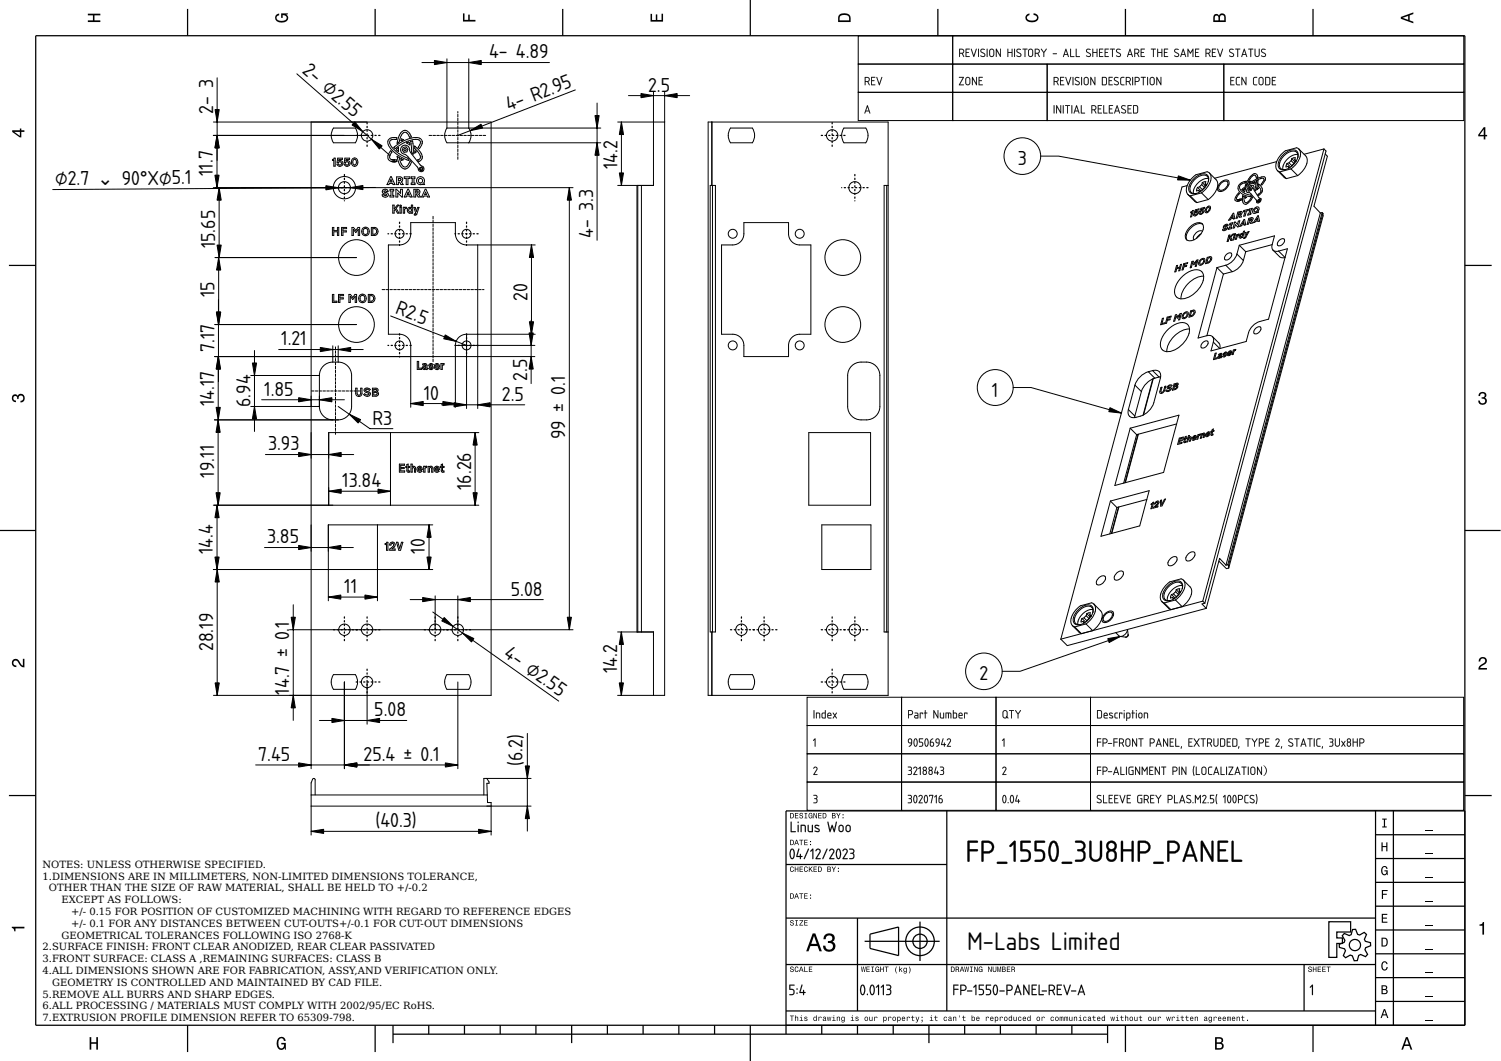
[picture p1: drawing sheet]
<svg xmlns="http://www.w3.org/2000/svg" width="420mm" height="297mm" viewBox="0 0 420 297" stroke-linecap="round" stroke-linejoin="round" font-family="sans-serif">
<defs><g id="words">
<text font-size="6.7" x="270.7" y="266.1">M-Labs Limited</text>
<g font-size="5.3">
<text x="136.9" y="16.4">4- 4.89</text>
<text x="84.4" y="20.2" transform="rotate(41 84.4 20.2)">2- ⌀2.5</text>
<text x="181.4" y="25.6">2.5</text>
<text x="59.6" y="31.8" transform="rotate(-90 59.6 31.8)">2- 3</text>
<text x="142.4" y="31.2" transform="rotate(-21 142.4 31.2)">4- R2.95</text>
<text x="172.8" y="47.3" transform="rotate(-90 172.8 47.3)">14.2</text>
<text x="284.9" y="46.3">3</text>
<text x="15.4" y="51.9">⌀2.7 ⌄ 90°X⌀5.1</text>
<text x="59.6" y="49.3" transform="rotate(-90 59.6 49.3)">11.7</text>
<text x="60.2" y="69.6" transform="rotate(-90 60.2 69.6)">15.65</text>
<text x="166" y="66.5" transform="rotate(-90 166 66.5)">4- 3.3</text>
<text x="60.1" y="83.2" transform="rotate(-90 60.1 83.2)">15</text>
<text x="110.4" y="87.7" transform="rotate(21 110.4 87.7)">R2.5</text>
<text x="147.6" y="84.1" transform="rotate(-90 147.6 84.1)">20</text>
<text x="60" y="98.6" transform="rotate(-90 60 98.6)">7.17</text>
<text x="78.7" y="96.7">1.21</text>
<text x="147.5" y="106.7" transform="rotate(-90 147.5 106.7)">2.5</text>
<text x="59.9" y="113.8" transform="rotate(-90 59.9 113.8)">14.17</text>
<text x="70.1" y="113.9" transform="rotate(-90 70.1 113.9)">6.94</text>
<text x="74" y="110.8">1.85</text>
<text x="118.6" y="111.8">10</text>
<text x="140.5" y="112.2">2.5</text>
<text x="277.7" y="111">1</text>
<text x="104.3" y="118.9">R3</text>
<text x="158.2" y="123" transform="rotate(-90 158.2 123)">99 ± 0.1</text>
<text x="75" y="126.1">3.93</text>
<text x="59.9" y="133.7" transform="rotate(-90 59.9 133.7)">19.11</text>
<text x="95.8" y="136.4">13.84</text>
<text x="131.9" y="137.2" transform="rotate(-90 131.9 137.2)">16.26</text>
<text x="59.6" y="155.1" transform="rotate(-90 59.6 155.1)">14.4</text>
<text x="74.8" y="152.2">3.85</text>
<text x="119" y="155.1" transform="rotate(-90 119 155.1)">10</text>
<text x="96.4" y="166">11</text>
<text x="143" y="166.7">5.08</text>
<text x="59.7" y="182.3" transform="rotate(-90 59.7 182.3)">28.19</text>
<text x="140.7" y="183.7" transform="rotate(35 140.7 183.7)">4- ⌀2.55</text>
<text x="172.8" y="188.5" transform="rotate(-90 172.8 188.5)">14.2</text>
<text x="274.2" y="190.5">2</text>
<text x="81" y="194.5" transform="rotate(-90 81 194.5)">14.7 ± 0.1</text>
<text x="104.8" y="200.6">5.08</text>
<text x="72.3" y="213">7.45</text>
<text x="101.8" y="213">25.4 ± 0.1</text>
<text x="146.3" y="214.4" transform="rotate(-90 146.3 214.4)">(6.2)</text>
<text x="105.1" y="231.4">(40.3)</text>
</g>
<g font-size="2.8">
<text x="11.9" y="243">NOTES: UNLESS OTHERWISE SPECIFIED.</text>
<text x="11.9" y="246.3">1.DIMENSIONS ARE IN MILLIMETERS, NON-LIMITED DIMENSIONS TOLERANCE,</text>
<text x="13.7" y="249.6">OTHER THAN THE SIZE OF RAW MATERIAL, SHALL BE HELD TO +/-0.2</text>
<text x="17.2" y="252.9">EXCEPT AS FOLLOWS:</text>
<text x="19.9" y="256.2">+/- 0.15 FOR POSITION OF CUSTOMIZED MACHINING WITH REGARD TO REFERENCE EDGES</text>
<text x="17.2" y="262.8">GEOMETRICAL TOLERANCES FOLLOWING ISO 2768-K</text>
<text x="19.9" y="259.5">+/- 0.1 FOR ANY DISTANCES BETWEEN CUT-OUTS+/-0.1 FOR CUT-OUT DIMENSIONS</text>
<text x="11.9" y="266.1">2.SURFACE FINISH: FRONT CLEAR ANODIZED, REAR CLEAR PASSIVATED</text>
<text x="11.9" y="269.4">3.FRONT SURFACE: CLASS A ,REMAINING SURFACES: CLASS B</text>
<text x="11.9" y="272.7">4.ALL DIMENSIONS SHOWN ARE FOR FABRICATION, ASSY,AND VERIFICATION ONLY.</text>
<text x="14.6" y="276">GEOMETRY IS CONTROLLED AND MAINTAINED BY CAD FILE.</text>
<text x="11.9" y="279.3">5.REMOVE ALL BURRS AND SHARP EDGES.</text>
<text x="11.9" y="282.6">6.ALL PROCESSING / MATERIALS MUST COMPLY WITH 2002/95/EC RoHS.</text>
<text x="11.9" y="285.9">7.EXTRUSION PROFILE DIMENSION REFER TO 65309-798.</text>
</g>
</g></defs>
<g fill="none" stroke="#000" stroke-width=".35">
<path d="M10 10h400v277h-400zM52.5 2.5v7.5M105 2.5v7.5M157.5 2.5v7.5M210 0v10M262.5 2.5v7.5M315 2.5v7.5M367.5 2.5v7.5M2.5 74.3h7.5M410 74.3h7.5M0 148.5h10M410 148.5h10"/>
<path d="M2.5 222.7h7.5M265 227v56M385 233.7h25M385 227v60M390 227v60M410 222.7h7.5M410 227h-190v62.5M220 257h165M220 242h45M240 257v26M257.5 258v11M385 253.7h25"/>
<path d="M385 247h25M385 240.4h25M220 270h165M242 263.5h21M243.5 261.5l8-2v8l-8-2zM365 270v13M385 273.7h25M385 267h25M385 260.4h25M52.5 287v7.5M105 287v7.5M110 289.5h200"/>
<path d="M110 287v5M120 287v2.5M130 287v2.5M140 287v2.5M150 287v2.5M160 287v5M170 287v2.5M180 287v2.5M190 287v2.5M200 287v2.5M210 287v10M220 283h165"/>
<path d="M230 287v2.5M240 287v2.5M250 287v2.5M260 287v5M270 287v2.5M280 287v2.5M290 287v2.5M300 287v2.5M310 287v5M315 287v7.5M367.5 287v7.5M385 280.4h25"/>
<circle cx="257.5" cy="263.5" r="4"/>
<circle cx="257.5" cy="263.5" r="2"/>
</g>
<g fill="#000">
<path d="M24.6 3.8h3.5v.5h-1.7v1.4h1.7v.5h-3.5v-.5h1.4v-1.4h-1.4z" fill-rule="evenodd"/>
<path d="M77.3 4.2l.8-.4v.5l-.3 .1a.68 .68 0 0 0-.4 .6 .68 .68 0 0 0 .4 .6 1.68 1.68 0 0 0 2.5-.6 .92 .92 0 0 0-1.2-.8v.8h-.4v-1.3h1.9v.3l-.5 .1 .4 .4a1.19 1.19 0 0 1-.9 1.7 1.9 1.9 0 0 1-2.6-1.2z" fill-rule="evenodd"/>
<path d="M129.6 3.8h.4v1.8h1.1v-1.5h.4v1.5h1.6v.4h-3.5z" fill-rule="evenodd"/>
<path d="M182.1 3.9h.4v1.7h1.1v-1.6h.4v1.6h1.2v-1.8h.4v2.3h-3.5z" fill-rule="evenodd"/>
<path d="M235 4a2.19 2.19 0 0 0-.4 2.2h3.5v-1.2a1.92 1.92 0 0 0-3.1-1zM235.3 4.4l.4-.2a1.44 1.44 0 0 1 2 .8v.7h-2.7l.1-1z" fill-rule="evenodd"/>
<path d="M287.3 4.2l.9-.4v.4l-.3 .1a.66 .66 0 0 0-.5 .6 .66 .66 0 0 0 .4 .6 1.69 1.69 0 0 0 2.5-.5 .9 .9 0 0 0-1-.8v-.5a1.24 1.24 0 0 1 1.4 1.1 1.24 1.24 0 0 1-1.1 1.4 1.93 1.93 0 0 1-2.6-1.2z" fill-rule="evenodd"/>
<path d="M339.8 4.2l-.2 .7v1.3h3.5v-1.4a.98 .98 0 0 0-.7-1 .98 .98 0 0 0-1.2 .6 .84 .84 0 0 0-1.4-.2zM340.2 4.5l.3-.1 .4 .1 .2 1.2h-1.1zM341.6 4.4l.5-.2a.57 .57 0 0 1 .6 .7v.8h-1.2z" fill-rule="evenodd"/>
<path d="M392.1 4.7v.6l3.5 1.2v-.4l-1-.4v-1.4l1-.4v-.4zM392.6 5l1.6-.5v1z" fill-rule="evenodd"/>
<path d="M3.4 36.5v.4l2.1 1.6h.5v-1.6h.8v-.4h-.8v-.5h-.4v.5zM4 36.9h1.6v1.1z" fill-rule="evenodd"/>
<path d="M415.3 35.6l-1.5 2.1v.5h1.5v.8h.5v-.8h.5v-.4h-.5v-2.2zM415.3 36.2v1.6h-1.1z" fill-rule="evenodd"/>
<path d="M3.6 110.7a.86 .86 0 0 1 1.4 .1 1.12 1.12 0 0 1 1.5-.4 1.12 1.12 0 0 1 .3 1.6 1.09 1.09 0 0 1-1.1 .7v-.5a.72 .72 0 0 0 .9-.6 .72 .72 0 0 0-.8-.8 .72 .72 0 0 0-.6 .9h-.4a.62 .62 0 0 0-.4-.8 .62 .62 0 0 0-.8 .5 .62 .62 0 0 0 .5 .7l.4 .1-.1 .4a1.17 1.17 0 0 1-1-.7 1.17 1.17 0 0 1 .2-1.2z" fill-rule="evenodd"/>
<path d="M414.2 110a1.08 1.08 0 0 1 1.3-.2 1.08 1.08 0 0 1 .5 1.3l-.4 .3a1.12 1.12 0 0 1 .5 1.5 1.12 1.12 0 0 1-1.6 .4 1.09 1.09 0 0 1-.7-1.2h.4a.72 .72 0 0 0 .7 .9 .72 .72 0 0 0 .8-.8 .72 .72 0 0 0-1-.6v-.4a.62 .62 0 0 0 .9-.4 .62 .62 0 0 0-.5-.8 .62 .62 0 0 0-.8 .6v.3h-.4z" fill-rule="evenodd"/>
<path d="M3.6 184.8a1.22 1.22 0 0 1 2 .7l.8 .8v-1.9h.4v2.5a2.76 2.76 0 0 1-2-1.8 .69 .69 0 0 0-1.1 .4 .69 .69 0 0 0 .9 .8v.5a1.19 1.19 0 0 1-1.2-.7 1.19 1.19 0 0 1 .2-1.3z" fill-rule="evenodd"/>
<path d="M414.2 184.2a1.18 1.18 0 0 1 1.9 .3 1.18 1.18 0 0 1-.9 1.7l-.9 .8h1.9v.5h-2.4a2.76 2.76 0 0 1 1.8-2.1 .69 .69 0 0 0-.5-1.1 .69 .69 0 0 0-.7 .9h-.5z" fill-rule="evenodd"/>
<path d="M221.2 227.6v1.5h.5a.77 .77 0 0 0 .6-.7 .77 .77 0 0 0-.6-.8zM221.4 227.8a.58 .58 0 0 1 .6 .6 .58 .58 0 0 1-.6 .5zM222.5 227.6v1.5h1v-.2h-.8v-.5h.7v-.2h-.7v-.4h.8v-.2zM223.9 227.7a.6 .6 0 0 0 0 .7 .6 .6 0 0 0 .7 .2 .33 .33 0 0 1-.3 .4 .33 .33 0 0 1-.4-.4h-.2a.54 .54 0 0 0 .6 .6 .54 .54 0 0 0 .5-.7 .54 .54 0 0 0-.7-.3 .28 .28 0 0 1 .1-.5 .28 .28 0 0 1 .4 .4h.2l-.1-.3-.2-.2zM225.2 227.6v.2h.3v1.1h-.3v.2h.8v-.2h-.3v-1.1h.3v-.2zM226.5 227.8a.72 .72 0 0 0-.2 .9 .72 .72 0 0 0 .9 .3l.2 .1v-.8h-.5v.2h.3l-.2 .4a.56 .56 0 0 1-.5-.6 .56 .56 0 0 1 .6-.5l.3 .3-.3-.5zM227.7 227.6v1.5h.2v-1.2l.5 1.2h.3v-1.5h-.2v1.2l-.6-1.2zM229 227.6v1.5h1v-.2h-.8v-.5h.7v-.2h-.7v-.4h.8v-.2zM230.3 227.6v1.5h.5a.77 .77 0 0 0 .6-.7 .77 .77 0 0 0-.6-.8zM230.5 227.8a.58 .58 0 0 1 .6 .6 .58 .58 0 0 1-.6 .5zM232.9 227.6v1.5h.6a.42 .42 0 0 0 .4-.3 .42 .42 0 0 0-.2-.5l.1-.2-.1-.4zM233.1 227.8h.3a.23 .23 0 0 1 .3 .2 .23 .23 0 0 1-.3 .2h-.3zM233.1 228.4h.3a.26 .26 0 0 1 .3 .3 .26 .26 0 0 1-.3 .2h-.3zM234.1 227.6l.5 .9v.6h.2v-.6l.5-.9h-.2l-.4 .7-.4-.7zM235.8 228.8v.3h.3v-.3zM235.8 227.9v.4h.3v-.4z" fill-rule="evenodd"/>
<path d="M221.2 235.1v1.5h.5a.77 .77 0 0 0 .6-.7 .77 .77 0 0 0-.6-.8zM221.4 235.3a.58 .58 0 0 1 .6 .6 .58 .58 0 0 1-.6 .5zM222.9 235.1l-.6 1.5h.2l.2-.4h.6l.1 .4h.2l-.5-1.5zM223 235.3l.2 .7h-.5zM223.7 235.1v.2h.5v1.3h.2v-1.3h.4v-.2zM225.1 235.1v1.5h1v-.2h-.8v-.5h.7v-.2h-.7v-.4h.8v-.2zM226.7 236.3v.3h.3v-.3zM226.7 235.4v.4h.3v-.4z" fill-rule="evenodd"/>
<path d="M386.7 235.8h.3v1.1h1v-1.1h.4v2.5h-.4v-1.1h-1v1.1h-.3z" fill-rule="evenodd"/>
<path d="M386.9 229.2h1.3v.3h-.5v1.9h.5v.3h-1.3v-.3h.5v-1.9h-.5z" fill-rule="evenodd"/>
<path d="M3.3 259.5h3.5v.4h-2.5v.8h-.3a.77 .77 0 0 0-.7-.9z" fill-rule="evenodd"/>
<path d="M221.3 257.7a.6 .6 0 0 0 0 .7 .6 .6 0 0 0 .7 .2 .33 .33 0 0 1-.3 .4 .33 .33 0 0 1-.4-.4h-.2a.54 .54 0 0 0 .6 .6 .54 .54 0 0 0 .5-.7 .54 .54 0 0 0-.7-.3 .28 .28 0 0 1 .1-.5 .28 .28 0 0 1 .4 .4h.2l-.1-.2-.2-.3zM222.6 257.6v.2h.3v1.1h-.3v.2h.8v-.2h-.3v-1.1h.3v-.2zM223.8 257.6v.2h.8l-.9 1.3h1.1v-.2h-.8l.8-1.3zM225.1 257.6v1.5h1v-.2h-.8v-.5h.7v-.2h-.7v-.4h.8v-.2z" fill-rule="evenodd"/>
<path d="M221.2 250.1v1.5h.5a.77 .77 0 0 0 .6-.7 .77 .77 0 0 0-.6-.8zM221.4 250.3a.58 .58 0 0 1 .6 .6 .58 .58 0 0 1-.6 .5zM222.9 250.1l-.6 1.5h.2l.2-.4h.6l.1 .4h.2l-.5-1.5zM223 250.3l.2 .7h-.5zM223.7 250.1v.2h.5v1.3h.2v-1.3h.4v-.2zM225.1 250.1v1.5h1v-.2h-.8v-.5h.7v-.2h-.7v-.4h.8v-.2zM226.7 251.3v.3h.3v-.3zM226.7 250.4v.4h.3v-.4z" fill-rule="evenodd"/>
<path d="M221.3 242.8l-.2 .6a.61 .61 0 0 0 .8 .7l.3-.6h-.2l-.2 .4a.56 .56 0 0 1-.5-.6 .56 .56 0 0 1 .6-.5l.3 .3-.3-.5zM222.5 242.6v1.5h.2v-.7h.6v.7h.2v-1.5h-.2v.6h-.6v-.6zM223.8 242.6v1.5h1v-.2h-.8v-.5h.7v-.2h-.7v-.4h.8v-.2zM225.2 242.8l-.2 .6a.61 .61 0 0 0 .8 .7l.3-.6h-.2l-.2 .4a.56 .56 0 0 1-.5-.6 .56 .56 0 0 1 .6-.5l.3 .3-.3-.5zM226.4 242.6v1.5h.2l.2-.7 .5 .7h.2l-.6-.9 .6-.6h-.2l-.7 .7v-.7zM227.7 242.6v1.5h1v-.2h-.8v-.5h.7v-.2h-.7v-.4h.8v-.2zM229 242.6v1.5h.5a.77 .77 0 0 0 .6-.7 .77 .77 0 0 0-.6-.8zM229.2 242.8a.58 .58 0 0 1 .6 .6 .58 .58 0 0 1-.6 .5zM231.6 242.6v1.5h.5a.42 .42 0 0 0 .5-.3 .42 .42 0 0 0-.2-.5l.1-.2-.1-.4zM231.8 242.8h.3a.23 .23 0 0 1 .3 .2 .23 .23 0 0 1-.3 .2h-.3zM231.8 243.4h.3a.26 .26 0 0 1 .3 .3 .26 .26 0 0 1-.3 .2h-.3zM232.8 242.6l.5 .9v.6h.2v-.6l.5-.9h-.2l-.4 .7-.4-.7zM234.5 243.8v.3h.3v-.3zM234.5 242.9v.4h.3v-.4z" fill-rule="evenodd"/>
<path d="M386.8 255.8h1.5v.3h-1.2v.8h1.1v.3h-1.1v.8h1.3v.3h-1.6z" fill-rule="evenodd"/>
<path d="M386.8 249.2h1.6v.3h-1.3v.7h1.1v.3h-1.1v1.2h-.3z" fill-rule="evenodd"/>
<path d="M386.9 242.8a.85 .85 0 0 1 .9-.3 .85 .85 0 0 1 .6 .8h-.3l-.4-.5a1.04 1.04 0 0 0-.8 .9 1.04 1.04 0 0 0 .6 1.1l.4-.2 .2-.6h-.6v-.3h.9v1.3h-.1l-.1-.3-.5 .3a1.2 1.2 0 0 1-1-1.8z" fill-rule="evenodd"/>
<path d="M221.3 270.7a.6 .6 0 0 0 0 .7 .6 .6 0 0 0 .7 .2 .33 .33 0 0 1-.3 .4 .33 .33 0 0 1-.4-.4h-.2a.54 .54 0 0 0 .6 .6 .54 .54 0 0 0 .5-.7 .54 .54 0 0 0-.7-.3 .28 .28 0 0 1 .1-.5 .28 .28 0 0 1 .4 .4h.2l-.1-.2-.2-.3zM222.6 270.8l-.2 .6a.61 .61 0 0 0 .8 .7l.3-.5h-.2l-.2 .3a.56 .56 0 0 1-.5-.5 .56 .56 0 0 1 .6-.6l.3 .3-.3-.5zM224.2 270.6l-.6 1.5h.2l.2-.4h.6l.1 .4h.2l-.5-1.5zM224.3 270.8l.2 .7h-.5zM225.1 270.6v1.5h1v-.2h-.8v-1.3zM226.4 270.6v1.5h1v-.2h-.8v-.5h.7v-.2h-.7v-.4h.8v-.2z" fill-rule="evenodd"/>
<path d="M227.5 261.3l-1.8 5h.6l.6-1.4h1.9l.6 1.4h.7l-1.9-5zM227.9 262l.7 2.2h-1.5zM230.9 261.7l-.4 1.2h.6a.88 .88 0 0 1 .5-1.1 .88 .88 0 0 1 1.1 .4 .88 .88 0 0 1-.3 1.2h-.6v.6a1.03 1.03 0 0 1 1.3 .6 1.03 1.03 0 0 1-.7 1.4 1.03 1.03 0 0 1-1.3-.8l-.1-.4h-.6a1.68 1.68 0 0 0 2.1 1.7 1.68 1.68 0 0 0 .9-2.7l-.4-.2a1.29 1.29 0 0 0 .6-1.5 1.29 1.29 0 0 0-1.5-.8z" fill-rule="evenodd"/>
<path d="M241 270.6l.3 1.5h.2l.2-1.3 .2 1.3h.2l.2-1.5h-.1l-.2 1.3-.2-1.3h-.2l-.2 1.3-.2-1.3zM242.5 270.6v1.5h1v-.2h-.8v-.5h.7v-.2h-.7v-.4h.8v-.2zM243.9 270.6v.2h.3v1.1h-.3v.2h.8v-.2h-.3v-1.1h.3v-.2zM245.2 270.8a.72 .72 0 0 0-.2 .9 .72 .72 0 0 0 .9 .3l.2 .1v-.8h-.5v.2h.3l-.2 .4a.56 .56 0 0 1-.5-.6 .56 .56 0 0 1 .6-.5l.3 .3-.3-.5zM246.4 270.6v1.5h.2v-.7h.6v.7h.2v-1.5h-.2v.6h-.6v-.6zM247.6 270.6v.2h.5v1.3h.2v-1.3h.4v-.2zM250.9 270.6a1.35 1.35 0 0 0 .2 1.9 1.84 1.84 0 0 1 0-1.9zM251.7 270.6v1.5h.2l.2-.6 .3 .6h.2l-.4-.7 .4-.5-.7 .6v-.9zM253 271.1a.55 .55 0 0 0-.1 .8 .55 .55 0 0 0 .8 0 .41 .41 0 0 1-.3 .5 .41 .41 0 0 1-.5-.2 .47 .47 0 0 0 .6 .4 .47 .47 0 0 0 .3-.5v-1.2l-.1 .2-.4-.2zM253.1 271.2l.1-.1a.39 .39 0 0 1 .5 .4 .39 .39 0 0 1-.6 .4zM254.4 270.6a1.85 1.85 0 0 1 0 1.9 1.22 1.22 0 0 0 0-1.9z" fill-rule="evenodd"/>
<path d="M266.2 270.6v1.5h.5a.77 .77 0 0 0 .6-.7 .77 .77 0 0 0-.6-.8zM266.4 270.8a.58 .58 0 0 1 .6 .6 .58 .58 0 0 1-.6 .5zM267.5 270.6v1.5h.2v-.6a.45 .45 0 0 1 .5 .1 .45 .45 0 0 1 .1 .5h.2l-.2-.7a.42 .42 0 0 0 .1-.5 .42 .42 0 0 0-.4-.3zM267.7 270.8h.2a.26 .26 0 0 1 .3 .3 .26 .26 0 0 1-.3 .2h-.2zM269.2 270.6l-.6 1.5h.2l.2-.4h.6l.1 .4h.2l-.5-1.5zM269.3 270.8l.2 .7h-.4zM269.9 270.6l.3 1.5h.2l.2-1.3 .2 1.3h.2l.3-1.5h-.2l-.2 1.3-.2-1.3h-.2l-.2 1.3-.2-1.3zM271.5 270.6v.2h.3v1.1h-.3v.2h.8v-.2h-.3v-1.1h.3v-.2zM272.7 270.6v1.5h.2v-1.2l.5 1.2h.3v-1.5h-.2v1.2l-.6-1.2zM274.1 270.8a.72 .72 0 0 0-.2 .9 .72 .72 0 0 0 .9 .3l.2 .1v-.8h-.5v.2h.3l-.2 .4a.56 .56 0 0 1-.5-.6 .56 .56 0 0 1 .6-.5l.3 .3-.3-.5zM276.6 270.6v1.5h.2v-1.2l.6 1.2h.2v-1.5h-.2v1.2l-.6-1.2zM277.9 270.6v.9a.52 .52 0 0 0 .5 .7 .52 .52 0 0 0 .5-.7v-.9h-.2v1a.33 .33 0 0 1-.3 .4 .33 .33 0 0 1-.3-.4v-1zM279.2 270.6v1.5h.1v-1.4l.3 1.4h.2l.3-1.4v1.4h.1v-1.5h-.2l-.3 1.3-.3-1.3zM280.5 270.6v1.5h.6a.42 .42 0 0 0 .4-.3 .42 .42 0 0 0-.2-.5l.2-.2-.1-.4zM280.7 270.8h.3a.23 .23 0 0 1 .3 .2 .23 .23 0 0 1-.3 .2h-.3zM280.7 271.4h.3a.26 .26 0 0 1 .3 .3 .26 .26 0 0 1-.3 .2h-.3zM281.8 270.6v1.5h1v-.2h-.8v-.5h.7v-.2h-.7v-.4h.8v-.2zM283.1 270.6v1.5h.2v-.6a.45 .45 0 0 1 .5 .1 .45 .45 0 0 1 .1 .5h.2l-.2-.7a.42 .42 0 0 0 .2-.5 .42 .42 0 0 0-.5-.3zM283.3 270.8h.3a.26 .26 0 0 1 .3 .3 .26 .26 0 0 1-.4 .2h-.2z" fill-rule="evenodd"/>
<path d="M366.3 270.7a.6 .6 0 0 0 .1 .7 .6 .6 0 0 0 .6 .2 .33 .33 0 0 1-.3 .4 .33 .33 0 0 1-.4-.4h-.1a.54 .54 0 0 0 .5 .6 .54 .54 0 0 0 .5-.7 .54 .54 0 0 0-.7-.3 .28 .28 0 0 1 .2-.5 .28 .28 0 0 1 .3 .4h.2v-.2l-.3-.3zM367.5 270.6v1.5h.2v-.7h.6v.7h.2v-1.5h-.2v.6h-.6v-.6zM368.8 270.6v1.5h1v-.2h-.8v-.5h.7v-.2h-.7v-.4h.8v-.2zM370.1 270.6v1.5h1v-.2h-.8v-.5h.7v-.2h-.7v-.4h.8v-.2zM371.3 270.6v.2h.5v1.3h.2v-1.3h.4v-.2z" fill-rule="evenodd"/>
<path d="M386.7 262.5v2.5h.8a1.28 1.28 0 0 0 1-1.2 1.28 1.28 0 0 0-1-1.3zM387 262.8a.96 .96 0 0 1 1.1 1 .96 .96 0 0 1-1.1 .9z" fill-rule="evenodd"/>
<path d="M386.7 275.8v2.5h.9a.7 .7 0 0 0 .8-.5 .7 .7 0 0 0-.4-.8l.3-.5a.62 .62 0 0 0-.7-.7zM387 276.1h.6a.38 .38 0 0 1 .4 .4 .38 .38 0 0 1-.5 .4h-.5zM387 277.2h.6a.44 .44 0 0 1 .5 .4 .44 .44 0 0 1-.5 .4h-.6z" fill-rule="evenodd"/>
<path d="M386.9 269.4a.85 .85 0 0 1 .9-.3 .85 .85 0 0 1 .6 .8h-.3l-.4-.5a1.05 1.05 0 0 0-.8 1 1.05 1.05 0 0 0 .7 1l.3-.1 .2-.6h.4a.89 .89 0 0 1-.8 1 .89 .89 0 0 1-1-.7z" fill-rule="evenodd"/>
<path d="M414.1 258.8a.77 .77 0 0 0 1-.7h.3v3.6h-.4v-2.5h-.9z" fill-rule="evenodd"/>
<path d="M25.1 290.4h.5v1.4h1.4v-1.4h.4v3.5h-.4v-1.7h-1.4v1.7h-.5z" fill-rule="evenodd"/>
<path d="M77.8 290.8a1.2 1.2 0 0 1 1.3-.5 1.2 1.2 0 0 1 .9 1.1h-.5l-.1-.3a.68 .68 0 0 0-.6-.4 .68 .68 0 0 0-.7 .3 1.68 1.68 0 0 0 .7 2.5 .92 .92 0 0 0 .7-1.1h-.8v-.4h1.3v1.9h-.2l-.1-.5-.4 .4a1.19 1.19 0 0 1-1.8-.9v-1.6z" fill-rule="evenodd"/>
<path d="M221.1 284.3v.2h.5v1.3h.2v-1.3h.4v-.2zM222.5 284.3v1.5h.2v-.8l.3-.2 .2 .2v.8h.2v-.7a.38 .38 0 0 0-.2-.5 .38 .38 0 0 0-.5 .2v-.5zM223.9 284.7v.2h.3v.8h-.4v.1h1v-.1h-.4v-1zM224.2 284.3v.2h.2v-.2zM225.3 284.7l-.1 .5 .6 .2a.26 .26 0 0 1-.2 .3 .26 .26 0 0 1-.3-.2h-.2a.42 .42 0 0 0 .6 .4 .42 .42 0 0 0 .1-.7l-.4-.1a.23 .23 0 0 1 .2-.3 .23 .23 0 0 1 .2 .2h.2l-.2-.4zM227.8 284.8a.54 .54 0 0 0-.2 .8 .54 .54 0 0 0 .8 0l.2 .2v-1.5h-.2v.5l-.3-.2zM227.9 284.9l.1-.1a.39 .39 0 0 1 .4 .5 .39 .39 0 0 1-.5 .3zM229.1 284.7v1.1h.2l.1-.9 .3-.1 .3 .2a.38 .38 0 0 0-.3-.4 .38 .38 0 0 0-.4 .3zM230.5 284.7l-.2 .3 .2-.1a.24 .24 0 0 1 .3-.1 .24 .24 0 0 1 .2 .3 .42 .42 0 0 0-.7 .2 .42 .42 0 0 0 .3 .6l.4-.2 .3 .1v-.1l-.2-1zM230.5 285.4a.25 .25 0 0 1 .5 0 .25 .25 0 0 1-.5 0zM231.4 284.7l.3 1.1h.2l.2-1 .2 1h.1l.3-1.1h-.2l-.2 .9-.1-.9h-.2l-.2 .9-.2-.9zM233 284.7v.2h.3v.8h-.4v.1h1v-.1h-.4v-1zM233.3 284.3v.2h.2v-.2zM234.2 284.7v1.1h.2v-.8l.3-.2 .2 .2 .1 .8h.1v-.7a.38 .38 0 0 0-.2-.5 .38 .38 0 0 0-.5 .2zM235.6 284.8a.55 .55 0 0 0-.1 .8 .55 .55 0 0 0 .8 0 .41 .41 0 0 1-.3 .5 .41 .41 0 0 1-.5-.2 .47 .47 0 0 0 .6 .4 .47 .47 0 0 0 .3-.5v-1.1l-.1 .1-.4-.2zM235.7 284.9l.1-.1a.39 .39 0 0 1 .5 .5 .39 .39 0 0 1-.6 .3zM238.2 284.7v.2h.3v.8h-.4v.1h1v-.1h-.4v-1zM238.5 284.3v.2h.2v-.2zM239.6 284.7l-.1 .5 .6 .2a.26 .26 0 0 1-.2 .3 .26 .26 0 0 1-.3-.2h-.2a.42 .42 0 0 0 .6 .4 .42 .42 0 0 0 .2-.7l-.5-.1a.23 .23 0 0 1 .2-.3 .23 .23 0 0 1 .2 .2h.2l-.2-.4zM242 285.3a.57 .57 0 0 0 1.1 0 .57 .57 0 0 0-1.1 0zM242.3 284.9l.1-.1a.4 .4 0 0 1 .4 .5 .4 .4 0 0 1-.5 .3zM243.3 284.7v.7a.38 .38 0 0 0 .3 .4 .38 .38 0 0 0 .5-.2l.1 .2v-1.1h-.1l-.1 .8-.3 .2-.2-.2v-.8zM244.7 284.7v1.1h.2l.1-.9 .3-.1 .3 .2a.38 .38 0 0 0-.3-.4 .38 .38 0 0 0-.4 .3zM247.2 284.7v1.6h.2l.1-.6a.53 .53 0 0 0 .8-.5 .53 .53 0 0 0-.9-.4zM247.5 284.9l.1-.1a.39 .39 0 0 1 .4 .5 .39 .39 0 0 1-.5 .3zM248.6 284.7v1.1h.2l.1-.9 .3-.1 .3 .2a.38 .38 0 0 0-.3-.4 .38 .38 0 0 0-.4 .3zM249.8 285.3a.57 .57 0 0 0 1.1 0 .57 .57 0 0 0-1.1 0zM250.1 284.9l.1-.1a.4 .4 0 0 1 .4 .5 .4 .4 0 0 1-.5 .3zM251.1 284.7v1.6h.2l.1-.6a.53 .53 0 0 0 .8-.5 .53 .53 0 0 0-.9-.4zM251.4 284.9l.1-.1a.39 .39 0 0 1 .4 .5 .39 .39 0 0 1-.5 .3zM252.6 284.8a.57 .57 0 0 0-.1 .8 .57 .57 0 0 0 .8 0l.1-.1-.6 .2-.2-.4h.8l-.1-.5-.4-.2zM252.7 284.9l.3-.1 .2 .3h-.6zM253.8 284.7v1.1h.2l.1-.9 .3-.1 .3 .2a.38 .38 0 0 0-.3-.4 .38 .38 0 0 0-.4 .3zM255.3 284.4v.3h-.3v.2h.3l.1 .9 .5 .1-.4-.5v-.5h.4v-.2h-.4v-.3zM256.3 284.7l.4 1.2-.4 .4h.4l.6-1.6h-.2l-.3 .9-.3-.9zM258 284.7v.3h.3v-.3zM258 285.5l.1 .4-.2 .4 .4-.5v-.3zM260.4 284.7v.2h.3v.8h-.4v.1h.9v-.1h-.4v-1zM260.7 284.3v.2h.2v-.2zM261.8 284.4v.3h-.3v.2h.3l.1 .9 .5 .1-.4-.5v-.5h.4v-.2h-.4v-.3zM264.3 284.8a.57 .57 0 0 0-.1 .8 .57 .57 0 0 0 .9 0v-.2h-.2a.32 .32 0 0 1-.5 .1 .32 .32 0 0 1 0-.5 .32 .32 0 0 1 .5 0h.2l-.3-.3zM265.6 284.7l-.1 .3 .2-.1a.24 .24 0 0 1 .3-.1 .24 .24 0 0 1 .1 .3 .42 .42 0 0 0-.6 .2 .42 .42 0 0 0 .3 .6l.4-.2 .2 .1v-.1l-.2-1zM265.6 285.4a.25 .25 0 0 1 .5 0 .25 .25 0 0 1-.5 0zM266.8 284.7v1.1h.2v-.8l.3-.2 .2 .2v.8h.2v-.7a.38 .38 0 0 0-.3-.5 .38 .38 0 0 0-.4 .2zM268.4 284.3v.6h.2v-.6zM269.6 284.4v.3h-.3v.2h.3l.1 .9 .6 .1-.5-.5v-.5h.5v-.2h-.5v-.3zM272 284.3v1.5l.2-.2a.5 .5 0 0 0 .7-.4 .5 .5 0 0 0-.7-.4v-.5zM272.2 284.9l.1-.1a.39 .39 0 0 1 .4 .5 .39 .39 0 0 1-.5 .3zM273.4 284.8a.57 .57 0 0 0-.1 .8 .57 .57 0 0 0 .8 0l.1-.1-.6 .2-.2-.4h.8l-.1-.5-.4-.2zM273.5 284.9l.3-.1 .2 .3h-.6zM276 284.7v1.1h.1l.1-.9 .3-.1 .4 .2a.38 .38 0 0 0-.3-.4 .38 .38 0 0 0-.5 .3zM277.3 284.8a.57 .57 0 0 0-.1 .8 .57 .57 0 0 0 .8 0l.1-.1-.6 .2-.2-.4h.8l-.1-.5-.4-.2zM277.4 284.9l.3-.1 .2 .3h-.6zM278.5 284.7v1.6h.2v-.6a.53 .53 0 0 0 .8-.5 .53 .53 0 0 0-.8-.4zM278.7 284.9l.1-.1a.39 .39 0 0 1 .5 .5 .39 .39 0 0 1-.6 .3zM279.9 284.7v1.1h.1l.1-.9 .3-.1 .4 .2a.38 .38 0 0 0-.3-.4 .38 .38 0 0 0-.5 .3zM281 285.3a.6 .6 0 0 0 1.2 0 .6 .6 0 0 0-1.2 0zM281.3 284.9l.1-.1a.4 .4 0 0 1 .4 .5 .4 .4 0 0 1-.5 .3zM282.4 284.8a.54 .54 0 0 0-.1 .8 .54 .54 0 0 0 .8 0l.2 .2v-1.5h-.2v.5l-.3-.2zM282.6 284.9l.1-.1a.39 .39 0 0 1 .4 .5 .39 .39 0 0 1-.5 .3zM283.7 284.7v.7a.38 .38 0 0 0 .2 .4 .38 .38 0 0 0 .5-.2l.2 .2v-1.1h-.2v.8l-.3 .2-.2-.2v-.8zM285.1 284.8a.57 .57 0 0 0-.1 .8 .57 .57 0 0 0 .9 0v-.2h-.2a.32 .32 0 0 1-.4 .1 .32 .32 0 0 1 0-.5 .32 .32 0 0 1 .4 0h.2l-.3-.3zM286.4 284.8a.57 .57 0 0 0-.1 .8 .57 .57 0 0 0 .8 0l.1-.1-.6 .2-.1-.4h.7l-.1-.5-.4-.2zM286.5 284.9l.4-.1 .1 .3h-.5zM287.6 284.8a.54 .54 0 0 0-.1 .8 .54 .54 0 0 0 .8 0l.2 .2v-1.5h-.2v.5l-.3-.2zM287.8 284.9l.1-.1a.39 .39 0 0 1 .4 .5 .39 .39 0 0 1-.5 .3zM290.1 285.3a.6 .6 0 0 0 1.2 0 .6 .6 0 0 0-1.2 0zM290.4 284.9l.1-.1a.4 .4 0 0 1 .4 .5 .4 .4 0 0 1-.5 .3zM291.6 284.7v1.1h.2v-.9l.4-.1 .3 .2a.38 .38 0 0 0-.3-.4 .38 .38 0 0 0-.5 .3zM294.2 284.8a.57 .57 0 0 0-.1 .8 .57 .57 0 0 0 .9 0v-.2h-.2a.32 .32 0 0 1-.4 .1 .32 .32 0 0 1 0-.5 .32 .32 0 0 1 .4 0h.2l-.3-.3zM295.3 285.3a.6 .6 0 0 0 1.2 0 .6 .6 0 0 0-1.2 0zM295.6 284.9l.1-.1a.4 .4 0 0 1 .5 .5 .4 .4 0 0 1-.6 .3zM296.6 284.7v1.1h.2l.2-1 .1 1h.1l.2-1 .1 1h.2l-.1-1.2zM297.9 284.7v1.1h.2l.2-1 .1 1h.1l.2-1 .1 1h.2l-.1-1.2zM299.3 284.7v.7a.38 .38 0 0 0 .3 .4 .38 .38 0 0 0 .4-.2l.2 .2v-1.1h-.2v.8l-.3 .2-.2-.2v-.8zM300.6 284.7v1.1h.2v-.8l.3-.2 .2 .2v.8h.2v-.7a.38 .38 0 0 0-.3-.5 .38 .38 0 0 0-.4 .2zM302 284.7v.2h.3v.8h-.4v.1h1v-.1h-.4v-1zM302.3 284.3v.2h.2v-.2zM303.3 284.8a.57 .57 0 0 0-.1 .8 .57 .57 0 0 0 .9 0v-.2h-.1a.32 .32 0 0 1-.5 .1 .32 .32 0 0 1 0-.5 .32 .32 0 0 1 .4 0h.2l-.2-.3zM304.6 284.7l-.1 .3 .2-.1a.24 .24 0 0 1 .3-.1 .24 .24 0 0 1 .1 .3 .42 .42 0 0 0-.6 .2 .42 .42 0 0 0 .3 .6l.4-.2 .3 .1v-.1l-.2-1zM304.7 285.4a.25 .25 0 0 1 .5 0 .25 .25 0 0 1-.5 0zM306.1 284.4v.3h-.4v.2h.4v.9l.6 .1-.4-.5v-.5h.4v-.2h-.4v-.3zM307.2 284.8a.57 .57 0 0 0-.1 .8 .57 .57 0 0 0 .9 0v-.1l-.5 .2-.2-.4h.7l-.1-.5-.3-.2zM307.4 284.9l.3-.1 .1 .3h-.5zM308.5 284.8a.54 .54 0 0 0-.2 .8 .54 .54 0 0 0 .8 0l.2 .2v-1.5h-.2v.5l-.3-.2zM308.6 284.9l.1-.1a.39 .39 0 0 1 .4 .5 .39 .39 0 0 1-.5 .3zM310.8 284.7l.3 1.1h.2l.2-1 .1 1h.2l.3-1.1h-.2l-.2 .9-.1-.9h-.2l-.2 .9-.2-.9zM312.4 284.7v.2h.3v.8h-.4v.1h1v-.1h-.4v-1zM312.7 284.3v.2h.2v-.2zM313.9 284.4v.3h-.4v.2h.4v.9l.6 .1-.4-.5v-.5h.4v-.2h-.4v-.3zM314.9 284.3v1.5h.2v-.8l.3-.2 .2 .2v.8h.2v-.7a.38 .38 0 0 0-.2-.5 .38 .38 0 0 0-.5 .2v-.5zM316.2 285.3a.57 .57 0 0 0 1.1 0 .57 .57 0 0 0-1.1 0zM316.4 284.9l.1-.1a.4 .4 0 0 1 .5 .5 .4 .4 0 0 1-.6 .3zM317.5 284.7v.7a.38 .38 0 0 0 .3 .4 .38 .38 0 0 0 .4-.2l.2 .2v-1.1h-.2v.8l-.3 .2-.2-.2v-.8zM319.1 284.4v.3h-.4v.2h.4l.1 .9 .5 .1-.4-.5v-.5h.4v-.2h-.4v-.3zM321.4 285.3a.57 .57 0 0 0 1.1 0 .57 .57 0 0 0-1.1 0zM321.6 284.9l.1-.1a.4 .4 0 0 1 .5 .5 .4 .4 0 0 1-.6 .3zM322.7 284.7v.7a.38 .38 0 0 0 .3 .4 .38 .38 0 0 0 .4-.2l.2 .2v-1.1h-.2v.8l-.3 .2-.2-.2v-.8zM324.1 284.7v1.1h.2l.1-.9 .3-.1 .3 .2a.38 .38 0 0 0-.3-.4 .38 .38 0 0 0-.4 .3zM326.4 284.7l.3 1.1h.2l.2-1 .2 1h.1l.3-1.1h-.2l-.2 .9-.1-.9h-.2l-.2 .9-.2-.9zM328 284.7v1.1h.2l.1-.9 .3-.1 .3 .2a.38 .38 0 0 0-.3-.4 .38 .38 0 0 0-.4 .3zM329.3 284.7v.2h.3v.8h-.4v.1h1v-.1h-.4v-1zM329.6 284.3v.2h.2v-.2zM330.8 284.4v.3h-.3v.2h.3l.1 .9 .5 .1-.4-.5v-.5h.4v-.2h-.4v-.3zM332.1 284.4v.3h-.3v.2h.3l.1 .9 .5 .1-.4-.5v-.5h.4v-.2h-.4v-.3zM333.2 284.8a.57 .57 0 0 0-.1 .8 .57 .57 0 0 0 .9 0v-.1l-.5 .2-.2-.4h.8l-.2-.5-.3-.2zM333.4 284.9l.3-.1 .2 .3h-.6zM334.4 284.7v1.1h.2v-.8l.3-.2 .2 .2v.8h.2v-.7a.38 .38 0 0 0-.2-.5 .38 .38 0 0 0-.5 .2zM337.2 284.7l-.1 .3 .1-.1a.24 .24 0 0 1 .4-.1 .24 .24 0 0 1 .1 .3 .42 .42 0 0 0-.6 .2 .42 .42 0 0 0 .3 .6l.3-.2 .3 .1v-.1l-.2-1zM337.2 285.4a.25 .25 0 0 1 .5 0 .25 .25 0 0 1-.5 0zM338.4 284.8a.55 .55 0 0 0-.1 .8 .55 .55 0 0 0 .8 0 .41 .41 0 0 1-.3 .5 .41 .41 0 0 1-.5-.2 .47 .47 0 0 0 .6 .4 .47 .47 0 0 0 .3-.5v-1.1l-.1 .1-.4-.2zM338.5 284.9l.1-.1a.39 .39 0 0 1 .5 .5 .39 .39 0 0 1-.6 .3zM339.7 284.7v1.1h.2l.1-.9 .3-.1 .3 .2a.38 .38 0 0 0-.3-.4 .38 .38 0 0 0-.4 .3zM341 284.8a.57 .57 0 0 0 0 .8 .57 .57 0 0 0 .8 0l.1-.1-.6 .2-.2-.4h.8l-.2-.5-.3-.2zM341.2 284.9l.3-.1 .2 .3h-.6zM342.3 284.8a.57 .57 0 0 0 0 .8 .57 .57 0 0 0 .8 0l.1-.1-.6 .2-.2-.4h.8l-.2-.5-.3-.2zM342.5 284.9l.3-.1 .2 .3h-.6zM343.5 284.7v1.1h.1l.2-1 .1 1h.2l.1-1 .1 1h.2l-.1-1.2zM344.9 284.8a.57 .57 0 0 0 0 .8 .57 .57 0 0 0 .8 0l.1-.1-.6 .2-.2-.4h.8l-.2-.5-.3-.2zM345.1 284.9l.3-.1 .2 .3h-.6zM346.2 284.7v1.1h.1l.1-.8 .2-.2 .3 .2v.8h.2v-.7a.38 .38 0 0 0-.3-.5 .38 .38 0 0 0-.5 .2zM347.7 284.4v.3h-.3v.2h.3l.1 .9 .5 .1-.4-.5v-.5h.4v-.2h-.4v-.3zM349.1 285.5v.3h.2v-.3z" fill-rule="evenodd"/>
<path d="M340.1 290.4v3.5h1.3a.98 .98 0 0 0 1.1-.8 .98 .98 0 0 0-.6-1.1 .86 .86 0 0 0 .4-1.1 .86 .86 0 0 0-.9-.5zM340.6 290.8h.7a.53 .53 0 0 1 .6 .5 .53 .53 0 0 1-.6 .5h-.7zM340.6 292.2h.7a.61 .61 0 0 1 .8 .6 .61 .61 0 0 1-.7 .6h-.8z" fill-rule="evenodd"/>
<path d="M387.4 282.5l-1 2.5h.4l.2-.7h1l.3 .7h.3l-.9-2.5zM387.5 282.9l.4 1.1h-.7z" fill-rule="evenodd"/>
<path d="M393.5 290.4l-1.2 3.5h.4l.4-1.1h1.4l.4 1.1h.4l-1.2-3.5zM393.8 290.9l.5 1.5h-1z" fill-rule="evenodd"/>
</g>
<path d="M112.3 114.4h.1M399 239.1h2.1M399 232.4h2.1M399 259.1h2.1M399 252.4h2.1M399 245.7h2.1M399 279.1h2.1M399 272.4h2.1M399 265.7h2.1M399 285.7h2.1" fill="none" stroke="#000" stroke-width=".28"/>
<g fill="none" stroke="#000" stroke-width=".34">
<path d="M372 258.1h6.1v2.8h-3.9v1.7h1.6v1.5h-1.6v3.9h-2.2zM376.3 261.3l1.4 .6 .5-.2 .4-1.5h.9l.5 1.4 .6 .2 1.3-.8 .6 .6-.6 1.4 .3 .5 1.4 .4 .1 .9-1.4 .5-.2 .6 .7 1.3-.6 .6-1.3-.6-.6 .3-.4 1.4-.8 .1-.6-1.4-.5-.2-1.3 .7-.7-.6 .6-1.3-.2-.6-1.5-.4v-.8l1.4-.6 .2-.5-.8-1.3z"/>
<circle cx="379.3" cy="264.6" r="1.57"/>
</g>
<g fill="#000">
<path d="M367.2 275.7l.3 .1-.1 2.8-.2-2.5-.4 .4-.2-.1z"/>
<path d="M221.3 230.1l.3 .1v2.5h1l.1 .2h-1.4zM223.3 230.9l.3 .2-.2 1.9zM223.3 230.2a.19 .19 0 0 1 .3 0 .19 .19 0 0 1-.3 0zM224.1 230.9a.99 .99 0 0 1 1.2 .1 .99 .99 0 0 1 .3 1.2l-.2 .8-.1-1.6-.9-.2v1.6l-.3 .1zM226.1 231l.3 .1v1.4l.3 .2h.6v-1.6l.1-.2 .2 .2-.1 1.8-.9 .1a.88 .88 0 0 1-.5-1.3zM228.1 231.1a.7 .7 0 0 1 1.2 .2h-.2a.45 .45 0 0 0-.4-.1 .45 .45 0 0 0-.4 .3l.9 .5a.6 .6 0 0 1 .1 .8 .6 .6 0 0 1-.9 .1l-.4-.1 .2-.3a.52 .52 0 0 0 .6 .3 .52 .52 0 0 0 .3-.5l-1-.5zM231.6 230.1l.3 .1 .5 2.1 .5-1.4 .6 1.4 .5-2.1 .2-.1-.6 2.8-.2-.1-.5-1.3-.4 1.4h-.3zM235.1 231.3l-.1 1a.46 .46 0 0 0 .5 .4 .46 .46 0 0 0 .4-.5l-.2-.9zM235 231.1a.73 .73 0 0 1 1.2 .5v.6a.73 .73 0 0 1-.8 .8 .73 .73 0 0 1-.7-.8v-.8zM237.1 231.3l-.1 1a.46 .46 0 0 0 .4 .4 .46 .46 0 0 0 .5-.5l-.2-.9zM236.9 231.1a.73 .73 0 0 1 1.2 .5v.6a.73 .73 0 0 1-.7 .8 .73 .73 0 0 1-.7-.8v-.8z"/>
<path d="M221.3 230.1l.3 .1v2.5h1l.2 .3-1.5-.1zM221.4 230.1v2.8h1.3l-.1-.2h-1v-2.5zM223.3 230.9l.3 .2v1.7l-.2 .2-.1-.2zM223.3 231l.1 1.9 .1-1.8zM223.2 230.2a.25 .25 0 0 1 .5 0 .25 .25 0 0 1-.5 0zM223.3 230.1v.3h.2v-.3zM224.1 230.9h.9l.4 .2 .2 1.8-.3-.1-.1-1.5-.8-.1v1.6l-.3 .1zM224.2 231v1.9l.2-.1v-1.6l.8 .1 .1 1.5 .2 .1a2.09 2.09 0 0 0-.2-1.9zM226.1 230.9l.3 .2v1.4l.8 .2v-1.6l.3-.2v2.1h-1l-.4-.3zM226.1 231a1.84 1.84 0 0 0 .4 1.9h1v-1.8h-.2v1.6h-.6l-.3-.2-.1-1.4zM228.1 231a.77 .77 0 0 1 1.2 .3l-.1 .1a.52 .52 0 0 0-.9 .1l.9 .5a.55 .55 0 0 1 .2 .7 .55 .55 0 0 1-.7 .3l-.7-.2v-.2l1 .1 .2-.3-1.1-.6-.1-.4zM228.1 231.1l.1 .7 1 .6a.69 .69 0 0 1-1.1 .2v.2l1.1 .1a.49 .49 0 0 0 .3-.5 .49 .49 0 0 0-.4-.4l-.8-.4a.43 .43 0 0 1 .3-.4 .43 .43 0 0 1 .5 .1h.2l-.1-.2zM231.6 230l.3 .2 .4 2.1 .6-1.4 .6 1.4 .5-2.1 .2-.1-.6 2.9-.2-.1-.5-1.4-.4 1.4-.3 .1zM231.7 230.1l.5 2.8h.3l.4-1.5 .5 1.4 .2 .1 .6-2.8-.2 .1-.5 2.2-.6-1.5-.5 1.5-.5-2.2zM235.1 231.3v1.1l.6 .2 .1-1.1-.2-.3zM235.1 231.3h.7l.1 .9a.48 .48 0 0 1-.4 .5 .48 .48 0 0 1-.5-.4zM235 231v.1a.73 .73 0 0 1 .7-.2 .73 .73 0 0 1 .5 .7l-.1 1-.5 .4-.5-.1-.4-.7v-.8zM235 231.1l-.2 .3-.1 .8a.71 .71 0 0 0 .7 .7 .71 .71 0 0 0 .8-.7l-.2-1.1-.6-.2zM237.1 231.3l-.1 1.1 .7 .2 .1-1.1-.2-.3zM237.1 231.3h.6l.2 .9a.48 .48 0 0 1-.5 .5 .48 .48 0 0 1-.5-.4zM236.9 231v.1a.73 .73 0 0 1 .8-.2 .73 .73 0 0 1 .5 .7l-.1 1-.5 .4-.6-.1-.3-.7v-.8zM237 231.1l-.3 .3v.8a.71 .71 0 0 0 .7 .7 .71 .71 0 0 0 .7-.7l-.2-1.1-.5-.2z"/>
<path d="M221.6 237.9l-.3 1.1a.98 .98 0 0 0 .6 1.2l.3-1.2a.95 .95 0 0 0-.6-1.1zM221.4 237.7a.77 .77 0 0 1 .9 .1 .77 .77 0 0 1 .2 .9v.3a1.17 1.17 0 0 1-.9 1.5l-.4-.4-.2-.9zM223.5 237.6l.2 .1-.5 1.9h.7l.2-.5 .1 .5 .4 .2-.4 .1-.2 .6-.1-.6-1-.1zM226.2 237.6l.2 .2-1.1 2.6-.3 .1zM227.4 237.6l.3 .1-.2 2.8-.1-2.5-.4 .4-.2-.1zM228.5 237.8a.74 .74 0 0 1 1-.1 .74 .74 0 0 1 .1 1l-.9 1.6h.9l.1 .2h-1.4l1-1.9a.51 .51 0 0 0-.2-.7 .51 .51 0 0 0-.7 .4l-.1-.1zM231.4 237.6l.2 .2-1.1 2.6-.3 .1zM232.3 237.8a.74 .74 0 0 1 1-.1 .74 .74 0 0 1 .1 1l-.9 1.6h.9l.1 .2h-1.4l1.1-1.9a.51 .51 0 0 0-.3-.7 .51 .51 0 0 0-.7 .4l-.1-.1zM234.6 237.9l-.4 1.1a.98 .98 0 0 0 .6 1.2l.3-1.2a.95 .95 0 0 0-.5-1.1zM234.4 237.7a.77 .77 0 0 1 .8 .1 .77 .77 0 0 1 .2 .9v.3a1.17 1.17 0 0 1-.9 1.5l-.3-.4-.2-.9zM236 237.8a.74 .74 0 0 1 1-.1 .74 .74 0 0 1 .2 1l-1 1.6h1l.1 .2h-1.4l1-1.9a.51 .51 0 0 0-.3-.7 .51 .51 0 0 0-.6 .4l-.2-.1zM237.7 237.6a.86 .86 0 0 1 1.2 .1 .86 .86 0 0 1 0 1.2 .94 .94 0 0 1 .1 1.3 .94 .94 0 0 1-1.3 .2v-.1a.77 .77 0 0 0 1-.2 .77 .77 0 0 0 .1-.9l-.8-.3a.73 .73 0 0 0 .9-.8l-.3-.2-.9-.1z"/>
<path d="M221.6 237.9l-.3 1.1a.98 .98 0 0 0 .6 1.2l.3-.8v-.7l-.3-.7zM221.6 237.9a1.02 1.02 0 0 1 .6 1.3l-.2 .9-.4 .1-.3-1.2zM221.4 237.7l.4-.1 .4 .2 .3 1.1a1.25 1.25 0 0 1-.9 1.6l-.4-.4-.2-.9zM221.4 237.7l-.4 1.4a1.15 1.15 0 0 0 .9 1.4l.5-.7v-1.1a.75 .75 0 0 0-.1-.9 .75 .75 0 0 0-.9-.1zM223.5 237.6l.3 .1-.6 1.9h.7l.2-.6 .1 .6 .5 .2-.5 .1-.2 .6-.1-.6-1-.1zM223.5 237.6l-.6 2.2 1 .1 .1 .6 .2-.6 .4-.1-.4-.1-.1-.6h-.1l-.1 .6h-.7l.5-2zM226.2 237.6h.2v.2l-1.1 2.6-.3 .1zM226.2 237.6l-1.2 2.9 .3-.1 1.1-2.6zM227.4 237.6l.3 .1v2.7l-.2 .1-.1-.1v-2.3l-.4 .3-.2-.1zM227.4 237.6l-.6 .7 .2 .1 .4-.4 .1 2.5 .2-2.8zM228.5 237.8a.73 .73 0 0 1 1.1 .1l.1 .7-1 1.7 .9-.1 .1 .3h-1.4l1-1.9v-.6a.59 .59 0 0 0-.9 .3l-.2-.1zM228.6 237.7l-.3 .5h.2a.47 .47 0 0 1 .7-.3 .47 .47 0 0 1 .2 .7l-1.1 1.9h1.4l-.1-.2h-1l1-1.6a.72 .72 0 0 0-.1-.9 .72 .72 0 0 0-.9-.1zM231.4 237.6h.2v.2l-1.1 2.6-.3 .1zM231.4 237.6l-1.2 2.9 .3-.1 1.1-2.6zM232.3 237.8a.73 .73 0 0 1 1.1 .1l.1 .7-1 1.7 .9-.1 .1 .3h-1.4l1.1-1.9v-.6a.59 .59 0 0 0-1 .3l-.1-.1zM232.4 237.7l-.3 .5h.3a.47 .47 0 0 1 .7-.3 .47 .47 0 0 1 .1 .7l-1.1 1.9h1.4l-.1-.2h-.9l.9-1.6a.72 .72 0 0 0-.1-.9 .72 .72 0 0 0-.9-.1zM234.6 237.9l-.3 1.1a.98 .98 0 0 0 .5 1.2l.3-.8v-.7l-.2-.7zM234.6 237.9a1.02 1.02 0 0 1 .6 1.3l-.3 .9-.4 .1-.3-1.2zM234.4 237.7l.3-.1 .4 .2 .3 1.1a1.25 1.25 0 0 1-.9 1.6l-.4-.4-.2-.9zM234.4 237.7l-.4 1.4a1.15 1.15 0 0 0 .9 1.4l.4-.7 .1-1.1a.75 .75 0 0 0-.2-.9 .75 .75 0 0 0-.8-.1zM236 237.8a.73 .73 0 0 1 1.1 .1l.2 .7-1.1 1.7 1-.1 .1 .3h-1.4l1-1.9v-.6a.59 .59 0 0 0-.9 .3l-.2-.1zM236.1 237.7l-.3 .5h.3a.47 .47 0 0 1 .7-.3 .47 .47 0 0 1 .1 .7l-1 1.9h1.3v-.2h-1l1-1.6a.72 .72 0 0 0-.1-.9 .72 .72 0 0 0-.9-.1zM237.7 237.6h1l.3 .2a.71 .71 0 0 1-.1 1.1 .96 .96 0 0 1 .1 1.3 .96 .96 0 0 1-1.3 .2l1.1-.3a.68 .68 0 0 0 0-.8 .68 .68 0 0 0-.8-.3v-.2a.56 .56 0 0 0 .7-.1 .56 .56 0 0 0 .1-.7l-1.1-.2zM237.8 237.6v.2l1 .2v.6l-.8 .3 .8 .3a.72 .72 0 0 1 0 .9 .72 .72 0 0 1-.9 .2h-.2a.88 .88 0 0 0 1.3-.1 .88 .88 0 0 0-.2-1.3 .84 .84 0 0 0 .1-1.2 .84 .84 0 0 0-1.1-.1z"/>
<path d="M270.8 235.5l2.6-.1 .4 .3-.4 .2h-2v1.8h2l.4 .3-.4 .3h-2v2.7l-.3 .3-.3-.4zM275.3 236v2.3h1.3a1.2 1.2 0 0 0 1.1-1.2 1.2 1.2 0 0 0-1.3-1.1zM274.8 235.5l.2-.1a3.1 3.1 0 0 1 2.5 .3 1.78 1.78 0 0 1 .7 1.9 1.78 1.78 0 0 1-1.6 1.3h-1.3v2.2l-.4 .1zM279.1 241.4l2.6-.1 .3 .3-.3 .3h-2.4l-.2-.2zM283.7 235.5l.5-.1 .1 .3v5.2l-.3 .4-.3-.4v-4.6l-.7 .8-.4-.2zM285.6 235.5h2.9l-.1 .4-2.2 .1v1.8a1.86 1.86 0 0 1 2.3 1.1 1.86 1.86 0 0 1-1.1 2.4l-1.7-.1 .1-.4 1.2-.1a1.23 1.23 0 0 0 1-1.2 1.23 1.23 0 0 0-1-1.2l-1.4-.1zM289.6 235.5h2.9l-.1 .4-2.2 .1v1.8a1.86 1.86 0 0 1 2.3 1.1 1.86 1.86 0 0 1-1.1 2.4l-1.8-.1 .1-.4 1.3-.1a1.23 1.23 0 0 0 1-1.2 1.23 1.23 0 0 0-1.1-1.2l-1.3-.1zM294.6 236.1a4.4 4.4 0 0 0 .1 4.6h.2a2.8 2.8 0 0 0 .9-2.6v-.3a2.09 2.09 0 0 0-.9-1.8zM294.2 235.7a1.22 1.22 0 0 1 1.4-.1 1.22 1.22 0 0 1 .6 1.2l.2 2a2.26 2.26 0 0 1-1.5 2.5 2.27 2.27 0 0 1-1.4-2.5l.1-1.7zM297.2 241.4l2.6-.1 .3 .3-.3 .3h-2.3l-.3-.2zM301 235.5l.3-.1a1.94 1.94 0 0 1 2.5 1.1l-.1 1-.5 .5a1.8 1.8 0 0 1 .7 2.1 1.8 1.8 0 0 1-1.8 1.2l-1.1-.1-.1-.2a1.66 1.66 0 0 1 1.7-.3 1.29 1.29 0 0 0 .7-1.7 1.29 1.29 0 0 0-1.6-.7l-.2-.3 .2-.2a1.07 1.07 0 0 0 1.3-.3 1.07 1.07 0 0 0 .1-1.3l-.5-.2-1.5-.1zM305.1 235.4h.3l.1 .3v3.8a1.2 1.2 0 0 0 1.2 1.2 1.2 1.2 0 0 0 1.2-1.3v-3.7l.3-.3 .3 .3v3.7a1.77 1.77 0 0 1-1.7 1.9 1.77 1.77 0 0 1-1.9-1.8zM310.5 238.6l-.3 .4v.9a.91 .91 0 0 0 1 .8 .91 .91 0 0 0 .8-.9 1.03 1.03 0 0 0-.2-1.1 1.03 1.03 0 0 0-1.1-.3zM310.2 236.8a.91 .91 0 0 0 1.8 0 .91 .91 0 0 0-1.8 0zM309.9 235.9a1.49 1.49 0 0 1 2.3-.1 1.49 1.49 0 0 1-.2 2.2 1.76 1.76 0 0 1 .6 2.2 1.76 1.76 0 0 1-2 1 1.92 1.92 0 0 1-.4-3.2l-.5-.9v-.7zM313.9 235.4l.4 .1 .1 2.3h2.4v-2.3h.5l-.1 5.8h-.3l-.1-.3v-2.7h-2.4l-.1 2.9h-.5zM319.1 236v2.3h1.3a1.2 1.2 0 0 0 1.1-1.2 1.2 1.2 0 0 0-1.3-1.1zM318.5 235.5l.3-.1a3.1 3.1 0 0 1 2.5 .3 1.78 1.78 0 0 1 .7 1.9 1.78 1.78 0 0 1-1.6 1.3h-1.3l-.1 2.2-.4 .1zM322.8 241.4l2.7-.1 .2 .3-.2 .3h-2.4l-.3-.2zM327.3 236v2.3h1.3a1.2 1.2 0 0 0 1.1-1.2 1.2 1.2 0 0 0-1.3-1.1zM326.8 235.5l.2-.1a3.1 3.1 0 0 1 2.5 .3 1.78 1.78 0 0 1 .7 1.9 1.78 1.78 0 0 1-1.6 1.3h-1.3v2.2l-.4 .1zM332.9 235.4l.5 .2 1.7 5.3a.3 .3 0 0 1-.2 .4 .3 .3 0 0 1-.3-.3l-.4-1.2h-2.2l-.5 1.4h-.4zM333.1 236.6l-.9 2.6h1.8zM336.3 235.4l.4 .1 2.4 4.4v-4.2l.1-.3 .4 .1-.1 5.7-.4-.1-2.4-4.3v4.1l-.1 .3-.4-.1zM340.9 235.5h2.8l-.1 .4h-2.2v1.9h1.5l.3 .2-.3 .3h-1.5v2.4h2.2v.5l-2.7-.1zM344.9 235.4h.3l.1 .3v5l2.3 .1 .1 .2-.2 .3h-2.5l-.2-.2z"/>
<path d="M270.8 235.5l2.6-.2 .4 .4-.4 .3-2-.1v1.8h2l.4 .3-.4 .3h-2v2.7l-.3 .3-.3-.4zM270.9 235.5v5.4l.2 .3 .2-.2v-2.7h2.1l.3-.3-.3-.2h-2v-1.9h2l.3-.2-.3-.3zM275.3 236v2.3h1.3a1.16 1.16 0 0 0 1-1.2 1.16 1.16 0 0 0-1.2-1.1zM275.3 235.9h1.1a1.24 1.24 0 0 1 1.3 1.2 1.24 1.24 0 0 1-1.1 1.3h-1.3zM274.7 235.5l.3-.2a3.1 3.1 0 0 1 2.6 .4l.2 .3a1.78 1.78 0 0 1 .4 1.8 1.78 1.78 0 0 1-1.6 1.2l-1.3-.1v2.2l-.5 .2-.1-.4zM274.8 235.5v5.4l.2 .3 .3-.3v-2a2.38 2.38 0 0 0 2.6-.8v.1a1.77 1.77 0 0 0-1.3-2.8zM279 241.4l2.7-.2 .3 .4-.3 .3h-2.4l-.3-.2zM279.1 241.4v.3l.2 .1h2.4l.2-.2-.2-.3zM283.7 235.5l.5-.1 .2 .3v5.2l-.4 .4-.3-.4v-4.6l-.6 .7a.32 .32 0 0 1-.5 .1 .32 .32 0 0 1 0-.5zM283.7 235.5l-1.1 1.4 .1 .1h.4l.7-.8v4.7l.2 .3 .3-.3v-5.2l-.1-.2zM285.6 235.5l.3-.2 2.7 .2v.3l-.3 .2h-2.1v1.8h1.2l.9 .5a2.36 2.36 0 0 1-.1 2.6l-.8 .4-1.8-.1 .2-.5h1.2a1.19 1.19 0 0 0 1-1.2 1.19 1.19 0 0 0-1-1.1l-1.4-.2zM285.7 235.5l-.1 2.5 .3 .3a2.08 2.08 0 0 1 1.9 .3l.2 .6-.2 1.2-.4 .3-1.6 .1-.1 .2 .2 .2h1.2a1.75 1.75 0 0 0 1.5-1.7 1.75 1.75 0 0 0-1.6-1.7h-.9v-1.9h2.2l.2-.1v-.3zM289.6 235.5l.3-.2 2.6 .2v.3l-.3 .2h-2v1.8h1.2l.9 .5a2.36 2.36 0 0 1-.2 2.6l-.7 .4-1.8-.1 .1-.5h1.3a1.19 1.19 0 0 0 1-1.2 1.19 1.19 0 0 0-1.1-1.1l-1.3-.2zM289.7 235.5l-.1 2.5 .3 .3a2.08 2.08 0 0 1 1.9 .3l.2 .6-.2 1.2-.5 .3-1.5 .1-.2 .2 .3 .2h1.2a1.75 1.75 0 0 0 1.4-1.7 1.75 1.75 0 0 0-1.5-1.7h-.9v-1.9h2.1l.3-.1v-.3zM294.7 236.1a4.4 4.4 0 0 0 0 4.5l.7-.2 .4-2.1-.5-2.1zM294.6 236l.1-.1a1.05 1.05 0 0 1 1 1.3l.2 1.3a2.57 2.57 0 0 1-1 2.3l-.5-.4-.4-1.7 .1-1.5zM294.2 235.6a1 1 0 0 1 1.5 .2h.1a4.9 4.9 0 0 1-.4 5.4l-.7 .1-.5-.2-.6-1.6-.1-1.9zM294.2 235.7a4.7 4.7 0 0 0 .3 5.4l.7 .1 .6-.4 .5-1.8v-1.4a1.88 1.88 0 0 0-1.6-2.1zM297.2 241.4l2.6-.2 .4 .4-.4 .3h-2.3l-.3-.2zM297.3 241.4l-.1 .3 .3 .1h2.3l.3-.2-.3-.3zM300.9 235.5l.4-.2a2.61 2.61 0 0 1 2.2 .5 1.41 1.41 0 0 1-.3 2.2 1.69 1.69 0 0 1 .7 1.9 1.62 1.62 0 0 1-2.2 1.4h-.7l-.1-.3a1.63 1.63 0 0 1 1.7-.4l.4-.2a1.33 1.33 0 0 0 .1-1.5 1.33 1.33 0 0 0-1.5-.6l-.1-.3 .2-.3a1.04 1.04 0 0 0 1.2-.2 1.04 1.04 0 0 0 .1-1.2l-.4-.3-1.5-.1zM301 235.5l.1 .4h1.3a.9 .9 0 0 1 .9 .6 .9 .9 0 0 1-.3 1l-.4 .3h-.9l-.1 .2 .1 .2 1 .1 .4 .3a1.37 1.37 0 0 1 .1 1.7 1.37 1.37 0 0 1-1.7 .5l-.6 .2a1.84 1.84 0 0 0 2.3 0 1.84 1.84 0 0 0 .6-2.2l-.6-.8a1.54 1.54 0 0 0 .4-2 1.54 1.54 0 0 0-2-.6zM305 235.4h.4l.2 .3v3.8l.3 .9a1.2 1.2 0 0 0 1.9-.6l.1-4.1 .3-.4 .3 .4v3.7l-.1 .8-.4 .5a1.77 1.77 0 0 1-2 .5 1.77 1.77 0 0 1-1.1-1.7zM305.1 235.4l-.1 4.1 .1 .8 .4 .5a1.78 1.78 0 0 0 1.9 .3 1.78 1.78 0 0 0 1-1.7v-3.7l-.2-.3-.3 .3v4l-.3 .6a1.2 1.2 0 0 1-1.4 .4 1.2 1.2 0 0 1-.7-1.2v-3.8l-.1-.3zM310.5 238.6l-.2 .4v.9a.86 .86 0 0 0 .5 .7 .86 .86 0 0 0 .9-.2v.1a1.61 1.61 0 0 0-.1-2l-.5-.1zM310.5 238.5a.92 .92 0 0 1 1.3 .1 1.21 1.21 0 0 1 .3 1.5 1.21 1.21 0 0 1-1.4 .6l-.5-.8v-.9zM310.3 236.8a.87 .87 0 0 0 1.7 0 .87 .87 0 0 0-1.7 0zM310.2 236.8a.95 .95 0 0 1 1.9 0 .95 .95 0 0 1-1.9 0zM309.9 235.9a1.53 1.53 0 0 1 2.3-.1 1.53 1.53 0 0 1-.2 2.3v-.1a1.76 1.76 0 0 1 .6 2.3 1.76 1.76 0 0 1-2.3 .8 2.1 2.1 0 0 1-.1-3.1 1.49 1.49 0 0 1-.3-2.1zM310.2 235.7a1.5 1.5 0 0 0 .1 2.3 2.14 2.14 0 0 0-.1 2.9 1.69 1.69 0 0 0 1.9 0 2.12 2.12 0 0 0-.2-2.9 1.5 1.5 0 0 0 0-2.4 1.75 1.75 0 0 0-1.7 .1zM313.9 235.4l.5 .1v2.3h2.4v-2.3l.3-.1 .2 .1-.1 5.8h-.3l-.2-.3 .1-2.7h-2.4v2.7l-.2 .3-.4-.1-.1-5.5zM313.9 235.5l-.1 5.6 .4 .1 .1-.2v-2.7h2.5v2.7l.1 .2h.3l.1-5.6h-.5v2.2h-2.5v-2.2zM319.1 236v2.3h1.3a1.16 1.16 0 0 0 1-1.2 1.16 1.16 0 0 0-1.2-1.1zM319 235.9h1.2a1.24 1.24 0 0 1 1.3 1.2 1.24 1.24 0 0 1-1.1 1.3h-1.4zM318.5 235.5l.3-.2a3.1 3.1 0 0 1 2.5 .4l.3 .3a1.78 1.78 0 0 1 .3 1.8 1.78 1.78 0 0 1-1.5 1.2l-1.3-.1v2.2l-.5 .2-.1-.4zM318.6 235.5l-.1 5.4 .3 .3 .2-.3 .1-2a2.38 2.38 0 0 0 2.6-.8v.1a1.77 1.77 0 0 0-1.4-2.8zM322.8 241.4l2.7-.2 .3 .4-.3 .3h-2.4l-.3-.2zM322.9 241.4v.3l.2 .1h2.4l.2-.2-.2-.3zM327.3 236v2.3h1.3a1.16 1.16 0 0 0 1-1.2 1.16 1.16 0 0 0-1.2-1.1zM327.3 235.9h1.1a1.24 1.24 0 0 1 1.3 1.2 1.24 1.24 0 0 1-1.1 1.3h-1.3zM326.7 235.5l.3-.2a3.1 3.1 0 0 1 2.6 .4l.2 .3a1.78 1.78 0 0 1 .3 1.8 1.78 1.78 0 0 1-1.5 1.2l-1.3-.1v2.2l-.5 .2-.1-.4zM326.8 235.5v5.4l.2 .3 .3-.3v-2a2.38 2.38 0 0 0 2.6-.8v.1a1.77 1.77 0 0 0-1.3-2.8zM332.9 235.5l.3-.1 .2 .2 1.8 5.2a.34 .34 0 0 1-.3 .5 .34 .34 0 0 1-.4-.3l-.3-1.2h-2.2l-.4 1.3a.32 .32 0 0 1-.4 .2 .32 .32 0 0 1-.2-.4zM333 235.5l-1.9 5.7 .2 .1 .3-.2 .4-1.3h2.2l.4 1.2 .3 .3 .2-.4-1.8-5.3zM333.1 236.6l-.9 2.6h1.8zM333.1 236.5l1 2.8h-2zM336.2 235.4l.5 .1 2.4 4.4v-4.2l.1-.3 .5 .1-.1 5.8-.5-.2-2.4-4.3v4.1l-.1 .4-.5-.2zM336.3 235.4l-.1 5.7 .4 .1 .1-.3v-4.3l2.4 4.4 .4 .2 .1-5.7-.3-.1-.1 .3v4.3l-2.5-4.5zM340.8 235.5l.4-.2 2.6 .2v.3l-.3 .2-2.1-.1v1.9l1.5-.1 .3 .3-.3 .3h-1.5v2.4h2.3l.1 .3-.1 .3h-2.6l-.3-.1zM340.9 235.5v5.7h2.8l-.1-.4-2.2-.1v-2.4h1.5l.2-.3-.2-.2h-1.5v-1.9h2.2l.1-.4zM344.9 235.4h.3l.2 .3-.1 5h2.3l.1 .3-.1 .3h-2.6l-.3-.1v-5.5zM344.9 235.5l-.1 5.6 2.7 .1v-.4h-2.2v-5.1l-.1-.2z"/>
<path d="M221 275.7l1.3-.1 .1 .2-1.2 .1v.9l.9 .2 .3 .4v.7l-.3 .4-1 .1-.2-.1 .7-.2a.59 .59 0 0 0 .5-.6 .59 .59 0 0 0-.5-.6h-.6zM221 275.7v1.4l.9 .1 .2 .7-.2 .4-.9 .2 .7 .1a.9 .9 0 0 0 .7-1.1 .9 .9 0 0 0-1.2-.6v-1l1.2-.1zM223 277.9h.2v.3h-.2zM223 277.9v.3h.2v-.3zM223 276.7h.2v.4h-.2zM223 276.7v.3h.2v-.3zM224.4 275.7l.2 .1-.5 1.9h.7l.1-.6 .2 .6 .4 .2-.4 .1-.2 .6-.1-.6-1.1-.1zM224.4 275.7l-.6 2.2 1 .1 .1 .6 .1-.6 .5-.1-.5-.2v-.5h-.2v.5h-.8l.6-1.9z"/>
<path d="M221 275.7l1.4 .1-1.2 .1v.9a.92 .92 0 0 1 1.2 .7 .92 .92 0 0 1-.7 1.1l-.8-.1 .7-.2a.61 .61 0 0 0 .5-.6 .61 .61 0 0 0-.5-.6h-.6zM223 277.9h.2v.3h-.2zM223 276.7h.2v.3h-.2zM224.4 275.7l.2 .1-.5 1.9h.7l.1-.6 .2 .6 .4 .2-.4 .1-.2 .6-.1-.6-1-.1z"/>
<path d="M241.4 276l-.4 1.1a.98 .98 0 0 0 .6 1.2l.3-1.2a.95 .95 0 0 0-.5-1.1zM241.1 275.8a.77 .77 0 0 1 .9 .1 .77 .77 0 0 1 .2 .9v.3a1.17 1.17 0 0 1-.9 1.5l-.4-.4-.2-.9zM242.7 278.2h.2v.4h-.2zM244 276l-.3 1.1a.98 .98 0 0 0 .6 1.2l.3-1.2a.95 .95 0 0 0-.6-1.1zM243.8 275.8a.77 .77 0 0 1 .9 .1 .77 .77 0 0 1 .2 .9v.3a1.17 1.17 0 0 1-.9 1.5l-.4-.4-.2-.9zM245.8 275.7l.3 .1-.2 2.8-.1-2.5-.4 .4-.2-.1zM247.1 275.7l.3 .1-.1 2.8-.2-2.5-.4 .4-.2-.1zM248.1 275.7a.86 .86 0 0 1 1.1 .1 .86 .86 0 0 1 0 1.2 .94 .94 0 0 1 .1 1.3 .94 .94 0 0 1-1.3 .2l.1-.1a.77 .77 0 0 0 .9-.2 .77 .77 0 0 0 .1-.9l-.8-.3a.73 .73 0 0 0 .9-.8l-.3-.2-.8-.1z"/>
<path d="M241.4 276l-.4 1.1a.98 .98 0 0 0 .6 1.2l.3-.8v-.7l-.2-.7zM241.3 276a1.02 1.02 0 0 1 .6 1.3l-.2 .9-.4 .1-.3-1.2zM241.1 275.7l.4-.1 .4 .3 .3 1a1.25 1.25 0 0 1-.9 1.7l-.4-.4-.2-.9zM241.2 275.8l-.4 1.3a1.15 1.15 0 0 0 .8 1.5l.5-.8 .1-1a.75 .75 0 0 0-.2-.9 .75 .75 0 0 0-.8-.1zM242.7 278.2h.2v.4h-.2zM242.7 278.3v.2h.2v-.2zM244 276l-.3 1.1a.98 .98 0 0 0 .6 1.2l.3-.8v-.7l-.3-.7zM244 276a1.02 1.02 0 0 1 .6 1.3l-.2 .9-.4 .1-.3-1.2zM243.8 275.7l.4-.1 .4 .3 .3 1a1.25 1.25 0 0 1-.9 1.7l-.4-.4-.2-.9zM243.8 275.8l-.4 1.3a1.15 1.15 0 0 0 .9 1.5l.5-.8v-1a.75 .75 0 0 0-.1-.9 .75 .75 0 0 0-.9-.1zM245.8 275.7l.3 .1v2.6l-.2 .2-.1-.2v-2.3l-.4 .4-.2-.1zM245.8 275.7l-.6 .7 .2 .1 .4-.4 .1 2.5 .1-2.8zM247.1 275.7l.3 .1v2.6l-.1 .2-.2-.2 .1-2.3-.4 .4-.3-.1zM247.1 275.7l-.5 .7 .2 .1 .4-.4 .1 2.5 .1-2.8zM248.1 275.7h.9l.3 .2a.71 .71 0 0 1-.1 1.1 .96 .96 0 0 1 .2 1.3 .96 .96 0 0 1-1.4 .2l1.1-.3a.68 .68 0 0 0 0-.8 .68 .68 0 0 0-.8-.3v-.2a.56 .56 0 0 0 .7-.2 .56 .56 0 0 0 .1-.6l-1-.2zM248.1 275.7v.2l1 .2v.6l-.8 .3 .8 .2a.72 .72 0 0 1 0 1 .72 .72 0 0 1-.9 .1l-.1 .1a.88 .88 0 0 0 1.3-.1 .88 .88 0 0 0-.3-1.3 .84 .84 0 0 0 .1-1.2 .84 .84 0 0 0-1.1-.1z"/>
<path d="M266.9 275.7l1.4 .1-1.2 .1v.9l1.2 .2-1.2 .1-.1 1.5zM269.1 275.9v1.2h.6a.6 .6 0 0 0 .6-.6 .6 .6 0 0 0-.7-.6zM268.8 275.7h.9a.88 .88 0 0 1 .9 .8 .88 .88 0 0 1-.9 .9h-.6v1l-.3 .2zM270.7 277.3l1.4 .1-1.3 .2zM273 275.7l.3 .1-.1 2.8-.2-2.5-.4 .4-.2-.1zM274 275.7l1.4 .1-1.1 .1v.9a.92 .92 0 0 1 1.1 .7 .92 .92 0 0 1-.7 1.1l-.7-.1 .7-.2a.61 .61 0 0 0 .5-.6 .61 .61 0 0 0-.6-.6h-.6zM276 275.7l1.4 .1-1.2 .1v.9a.92 .92 0 0 1 1.2 .7 .92 .92 0 0 1-.7 1.1l-.7-.1 .7-.2a.61 .61 0 0 0 .5-.6 .61 .61 0 0 0-.6-.6h-.6zM278.5 276l-.3 1.1a.98 .98 0 0 0 .6 1.2l.3-1.2a.95 .95 0 0 0-.6-1.1zM278.3 275.8a.77 .77 0 0 1 .9 .1 .77 .77 0 0 1 .1 .9l.1 .3a1.17 1.17 0 0 1-.9 1.5l-.4-.4-.2-.9zM279.8 277.3l1.4 .1-1.3 .2zM282 275.9v1.2h.6a.6 .6 0 0 0 .6-.6 .6 .6 0 0 0-.6-.6zM281.8 275.7h.8a.88 .88 0 0 1 .9 .8 .88 .88 0 0 1-.9 .9h-.6v1l-.3 .2zM284.8 275.7l.2 .1 .9 2.6-.1 .2-.4-.7h-1l-.3 .7-.2-.1zM284.9 276.3l-.4 1.3h.9zM286.5 275.7h.2l1.2 2.2v-2.1l.2-.1v2.9l-.2-.1-1.2-2.2v2.1l-.2 .1zM288.8 275.7h1.4l-.1 .2h-1.1v.9l.9 .2-.9 .1v1.2h1.1l.1 .3h-1.4zM290.8 275.7l.2 .1v2.5h1l.2 .3h-1.4zM291.6 277.3l1.5 .1-1.4 .2zM293.8 275.9v1.2a.74 .74 0 0 0 1-.1 .74 .74 0 0 0 .1-.9zM293.6 275.7h.9a.88 .88 0 0 1 .8 .7 .88 .88 0 0 1-.5 1l.5 1.2-.3-.1-.5-1.1h-.7v1.1l-.2 .1zM295.8 275.7h1.4l-.1 .2h-1v.9l.9 .2-.9 .1v1.2h1l.1 .3h-1.4zM297.7 275.7l.3 .1 .7 2.2 .8-2.2 .2-.1-.9 2.9-.2-.1zM299.8 277.3l1.5 .1-1.4 .2zM302.6 275.7l.2 .1 .9 2.6-.1 .2-.4-.7h-1l-.3 .7-.2-.1zM302.7 276.3l-.5 1.3h.9z"/>
<path d="M266.9 275.7l1.2-.1 .2 .2-1.2 .1v.9h1l.2 .2-.2 .1h-1v1.3l-.1 .2-.2-.2zM266.9 275.7l.1 2.9 .1-1.5 1.2-.1-1.2-.1v-1l1.2-.1zM269.1 275.9v1.2h.6a.58 .58 0 0 0 .5-.6 .58 .58 0 0 0-.6-.5zM269.1 275.9h.5a.62 .62 0 0 1 .7 .6 .62 .62 0 0 1-.6 .7h-.6zM268.8 275.7h1.1l.4 .3a.89 .89 0 0 1 .2 .9 .89 .89 0 0 1-.8 .5h-.6v1l-.3 .2zM268.8 275.7l.1 2.9 .2-1.2a1.16 1.16 0 0 0 1.3-.4 .88 .88 0 0 0-.7-1.3zM270.7 277.3h1.3l.2 .1-1.4 .2zM270.7 277.3l.1 .3 1.3-.2zM273 275.7l.3 .1v2.6l-.1 .2-.2-.2 .1-2.3-.4 .4-.3-.1zM273 275.7l-.5 .7 .2 .1 .4-.4 .1 2.5 .1-2.8zM274 275.7l1.3-.1 .2 .2-1.2 .1v.9l.8 .2 .3 .4v.7l-.3 .4-1 .1-.1-.1 .7-.2a.59 .59 0 0 0 .5-.6 .59 .59 0 0 0-.6-.6h-.6zM274 275.7v1.4l1 .1 .2 .7-.2 .4-1 .2 .7 .1a.9 .9 0 0 0 .7-1.1 .9 .9 0 0 0-1.2-.6v-1l1.2-.1zM276 275.7l1.3-.1 .2 .2-1.3 .1v.9l.9 .2 .3 .4v.7l-.3 .4-1 .1-.2-.1 .8-.2a.59 .59 0 0 0 .4-.6 .59 .59 0 0 0-.5-.6h-.6zM276 275.7v1.4l.9 .1 .3 .7-.2 .4-1 .2 .7 .1a.9 .9 0 0 0 .7-1.1 .9 .9 0 0 0-1.2-.6v-1l1.2-.1zM278.5 276l-.3 1.1a.98 .98 0 0 0 .5 1.2l.3-.8v-.7l-.2-.7zM278.5 276a1.02 1.02 0 0 1 .6 1.3l-.2 .9-.4 .1-.3-1.2zM278.3 275.7l.3-.1 .5 .3 .3 1a1.25 1.25 0 0 1-1 1.7l-.3-.4-.2-.9zM278.3 275.8l-.4 1.3a1.15 1.15 0 0 0 .9 1.5l.4-.8 .1-1a.75 .75 0 0 0-.1-.9 .75 .75 0 0 0-.9-.1zM279.8 277.3h1.3l.1 .1-1.3 .2zM279.8 277.3l.1 .3 1.3-.2zM282 275.9v1.2h.6a.58 .58 0 0 0 .6-.6 .58 .58 0 0 0-.6-.5zM282 275.9h.6a.62 .62 0 0 1 .6 .6 .62 .62 0 0 1-.6 .7h-.6zM281.7 275.7h1.2l.4 .3a.89 .89 0 0 1 .1 .9 .89 .89 0 0 1-.8 .5h-.6v1l-.3 .2zM281.8 275.7l.1 2.9 .1-1.2a1.16 1.16 0 0 0 1.3-.4 .88 .88 0 0 0-.7-1.3zM284.8 275.7l.3 .1 .8 2.6-.1 .2-.4-.7h-1l-.3 .7-.3-.1zM284.8 275.7l-.9 2.8h.2l.2-.7h1.2l.3 .8 .1-.2-.9-2.6zM284.9 276.3l-.4 1.3h.9zM284.9 276.2l.5 1.4h-1zM286.4 275.7h.3l1.2 2.2v-2.1l.3-.1v2.9l-.3-.1-1.2-2.2v2.1l-.3 .2zM286.5 275.7v2.8l.2-.1v-2.1l1.2 2.2h.2v-2.8l-.2 .1v2.2l-1.2-2.3zM288.8 275.7h1.4l-.1 .3-1.1-.1v.9l1 .2-1 .1v1.2h1.1l.1 .3h-1.4zM288.8 275.7v2.8h1.4l-.1-.2h-1.1v-1.2l.9-.1-.9-.1v-1h1.1l.1-.2zM290.7 275.7l.3 .1v2.5h1l.2 .3h-1.5zM290.8 275.7v2.9h1.3l-.1-.3h-1v-2.5zM291.6 277.3h1.3l.2 .1-1.4 .2zM291.6 277.3l.1 .3 1.3-.2zM293.8 275.9v1.2l1.1-.2a.6 .6 0 0 0-.4-.9zM293.8 275.9l1.1 .2a.64 .64 0 0 1 0 .9 .64 .64 0 0 1-.8 .2h-.3zM293.6 275.7l.1-.1a1.34 1.34 0 0 1 1.5 .5 .9 .9 0 0 1-.4 1.3l.5 1.2-.3-.1-.5-1.1h-.7l.1 1.1-.3 .1zM293.6 275.7v2.9l.2-.1v-1.1h.7l.8 1.2-.6-1.3 .5-.3-.1-1-.4-.3zM295.8 275.7h1.5l-.2 .3-1-.1v.9l.9 .2-.9 .1v1.2h1l.2 .3h-1.5zM295.9 275.7v2.8h1.3l-.1-.2h-1v-1.2l.9-.1-.9-.1v-1h1l.1-.2zM297.7 275.7l.3 .1 .7 2.2 .7-2.2 .3-.1-.9 2.9-.3-.1zM297.7 275.7l.9 2.8 .2 .1 .9-2.9-.2 .1-.8 2.3-.8-2.3zM299.8 277.3h1.3l.2 .1-1.4 .2zM299.9 277.3v.3l1.4-.2zM302.6 275.7l.3 .1 .8 2.6-.1 .2-.4-.7h-1l-.3 .7-.3-.1zM302.6 275.7l-.9 2.8h.2l.2-.7h1.2l.3 .8 .1-.2-.9-2.6zM302.7 276.3l-.5 1.3h.9zM302.7 276.2l.5 1.4h-1z"/>
<path d="M367.2 275.7l.3 .1v2.6l-.1 .2-.2-.2 .1-2.3-.4 .4-.3-.1zM367.2 275.7l-.5 .7 .2 .1 .4-.4 .1 2.5 .1-2.8z"/>
</g>
<g fill="#fff">
<path d="M109.4 50.3l.3 .6h-.5z"/>
<path d="M114.2 53.8l.3 .6h-.5z"/>
<path d="M119.1 53.8l.3 .6h-.6z"/>
<path d="M87.1 34.2h50.4v160.5h-50.4z" fill-rule="evenodd"/>
<path d="M108.7 68.6h3.1v-3.2h3.2v-3.1h12.5v3.1h3.1v3.2h3.1v25h-3.1v3.1h-3.1v3.1h-12.5v-3.1h-3.2v-3.1h-3.1z" fill-rule="evenodd"/>
<path d="M108.7 68.6a6.1 6.1 0 0 0 5.1-.7 3.1 3.1 0 0 0 1.2-2.5v-3.1h12.5a6.1 6.1 0 0 0 .7 5.1 3.1 3.1 0 0 0 2.4 1.2h3.1v25a6.1 6.1 0 0 0-5.1 .7 3.1 3.1 0 0 0-1.1 2.4v3.1h-12.5a6.1 6.1 0 0 0-.7-5.1 3.1 3.1 0 0 0-2.5-1.1h-3.1z" fill-rule="evenodd"/>
<path d="M92 121.1h17.3v20.3h-17.3z" fill-rule="evenodd"/>
<path d="M91.9 146.9h13.8v12.5h-13.8z" fill-rule="evenodd"/>
<path d="M90.5 102.5a5.4 5.4 0 0 1 7.3 .5l.5 1.4 .1 .7v8.7a3.8 3.8 0 0 1-3.7 3.7 4.3 4.3 0 0 1-5-2.2l-.3-1.5v-8.7a3.7 3.7 0 0 1 1.1-2.6z" fill-rule="evenodd"/>
<path d="M93.3 35.9h6.2l.4 .7 .2 1.3h1.1a1.59 1.59 0 0 1 2.2-1.4 1.59 1.59 0 0 1 .4 2.6 1.59 1.59 0 0 1-2.6-.7v-.5h-1.1l-.2 1.3-.4 .8h-6.2a3.7 3.7 0 0 1 0-4.1z" fill-rule="evenodd"/>
<path d="M93.3 188.9h6.2l.4 .7 .2 1.3h1.1a1.59 1.59 0 0 1 2.2-1.4 1.59 1.59 0 0 1 .4 2.6 1.59 1.59 0 0 1-2.6-.7v-.5h-1.1l-.2 1.3-.4 .8h-6.2a3.7 3.7 0 0 1 0-4.1z" fill-rule="evenodd"/>
<path d="M93.3 188.9h6.2a3.7 3.7 0 0 1 0 4.1h-6.2a3.7 3.7 0 0 1 0-4.1z" fill-rule="evenodd"/>
<path d="M125.1 35.9h6.1a3.7 3.7 0 0 1 0 4.1h-6.1a3.7 3.7 0 0 1 0-4.1z" fill-rule="evenodd"/>
<path d="M93.3 35.9h6.2a3.7 3.7 0 0 1 0 4.1h-6.2a3.7 3.7 0 0 1 0-4.1z" fill-rule="evenodd"/>
<path d="M125.1 188.9h6.1a3.7 3.7 0 0 1 0 4.1h-6.1a3.7 3.7 0 0 1 0-4.1z" fill-rule="evenodd"/>
<path d="M95.1 175.4a1.59 1.59 0 0 1 1.8-.6 1.59 1.59 0 0 1 1.1 1.5h3.2a1.59 1.59 0 0 1 2.2-1.5 1.59 1.59 0 0 1 .4 2.7 1.59 1.59 0 0 1-2.6-.7v-.5h-3.2a1.59 1.59 0 0 1-2.1 1.5 1.59 1.59 0 0 1-.8-2.4z" fill-rule="evenodd"/>
<path d="M120.5 175.4a1.59 1.59 0 0 1 1.8-.6 1.59 1.59 0 0 1 1.1 1.5h3.2a1.59 1.59 0 0 1 2.2-1.5 1.59 1.59 0 0 1 .4 2.7 1.59 1.59 0 0 1-2.6-.7v-.5h-3.2a1.59 1.59 0 0 1-2.1 1.5 1.59 1.59 0 0 1-.8-2.4z" fill-rule="evenodd"/>
<path d="M112.6 40.9a1.32 1.32 0 0 1 1.5 0 1.32 1.32 0 0 1 .6 1.4 20.2 20.2 0 0 0 4 4.7 .83 .83 0 0 1-.8 1.1 .83 .83 0 0 1-.9-1l-3.3-3.7a1.7 1.7 0 0 1-1.5-1.8z" fill-rule="evenodd"/>
<path d="M111.8 93.6a3.1 3.1 0 0 1 3.2 3.1h-3.2z" fill-rule="evenodd"/>
<path d="M111.8 65.4h3.2a3.1 3.1 0 0 1-3.2 3.2z" fill-rule="evenodd"/>
<path d="M127.5 65.4h3.1v3.2a3.1 3.1 0 0 1-3.1-3.2z" fill-rule="evenodd"/>
<path d="M128.2 94.7a3.1 3.1 0 0 1 2.4-1.1v3.1h-3.1l.1-.7z" fill-rule="evenodd"/>
<path d="M98.1 52.5h1.4a3.1 3.1 0 0 1-3.1 3.2v-1.5a1.69 1.69 0 0 0 1.7-1.7z" fill-rule="evenodd"/>
<path d="M93.3 52.5h1.4a1.69 1.69 0 0 0 1.7 1.7v1.5a3.1 3.1 0 0 1-3.1-3.2z" fill-rule="evenodd"/>
<path d="M96.4 49.4a3.1 3.1 0 0 1 3.1 3.1h-1.4a1.69 1.69 0 0 0-1.7-1.6z" fill-rule="evenodd"/>
<path d="M94.5 50.1l1.2-.6 .7-.1v1.5a1.69 1.69 0 0 0-1.7 1.6h-1.4a3.1 3.1 0 0 1 1.2-2.4z" fill-rule="evenodd"/>
<path d="M110.3 41.2a9.2 9.2 0 0 1 6.9-2.6 1.55 1.55 0 0 1 1 1.2 1.55 1.55 0 0 1-.6 1.5l-.2 .3-.4-.3 .2-.3a1.11 1.11 0 0 0 .4-1.3 1.11 1.11 0 0 0-1.3-.7 10.6 10.6 0 0 0-5.7 2.6z" fill-rule="evenodd"/>
<path d="M108.9 39a2.91 2.91 0 0 1 2.2-.4l-.1 .5-.3-.1a1.12 1.12 0 0 0-1.5 .4 1.12 1.12 0 0 0 .3 1.5 10.6 10.6 0 0 0 4.7 3.4l.3 .3-.1 .3a9.9 9.9 0 0 1-5.8-4.6v-.8z" fill-rule="evenodd"/>
<path d="M109.3 42.2l.4 .4-.1 .1a1.22 1.22 0 0 0-.3 1.7 1.22 1.22 0 0 0 1.7 .3v.5a1.65 1.65 0 0 1-2-.4 1.65 1.65 0 0 1-.1-2l.4-.6 .4 .4-.1 .1a1.17 1.17 0 0 0 0 2h1.4v.5a1.65 1.65 0 0 1-2-.4 1.65 1.65 0 0 1-.1-2z" fill-rule="evenodd"/>
<path d="M116.8 49.9a1.13 1.13 0 0 1 1.6-.2 1.13 1.13 0 0 1 .2 1.6l.3 .4-.6-.1a1.13 1.13 0 0 1-1.4-.3 1.13 1.13 0 0 1-.1-1.4z" fill-rule="evenodd"/>
<path d="M100.8 82.6a1.12 1.12 0 0 1 1.5 .3 1.12 1.12 0 0 1-.2 1.5 1.12 1.12 0 0 1-1.5-.1l-.2-1.1z" fill-rule="evenodd"/>
<path d="M101.6 63.8a1.12 1.12 0 0 1 1.5 .3 1.12 1.12 0 0 1-.1 1.5 1.12 1.12 0 0 1-1.6-.1l-.1-1.1z" fill-rule="evenodd"/>
<path d="M103.9 63.7h1a1.14 1.14 0 0 1 .9 1.1 1.14 1.14 0 0 1-.9 1.1h-1z" fill-rule="evenodd"/>
<path d="M103.1 82.4h.9a1.14 1.14 0 0 1 1 1.1 1.14 1.14 0 0 1-1 1.2h-.9z" fill-rule="evenodd"/>
<path d="M104.2 108.7l1.5 .1 .1 .5-.2 .4a.64 .64 0 0 1 .3 .7 .64 .64 0 0 1-.6 .5h-1.1z" fill-rule="evenodd"/>
<path d="M98.7 44.4a1.01 1.01 0 0 1 1.3 .2 1.01 1.01 0 0 1 .1 1.2 .91 .91 0 0 1-1.1 .7 .91 .91 0 0 1-.6-1.1z" fill-rule="evenodd"/>
<path d="M111.2 43.7l.6 .5a3.1 3.1 0 0 0 1.6 2.6 2.31 2.31 0 0 0 1.4-1.8l.4 .4-.1 .2a2.5 2.5 0 0 1-1.9 1.7 4.1 4.1 0 0 1-2-3.6z" fill-rule="evenodd"/>
<path d="M112.4 37a1.7 1.7 0 0 1 2.7 1.2l-.4 .2-.1-.1a1.13 1.13 0 0 0-1-1.2 1.13 1.13 0 0 0-1.2 .7l-.4 1a1.28 1.28 0 0 1-.8 1.3l.5-2z" fill-rule="evenodd"/>
<path d="M111 49.5h1a.76 .76 0 0 1 .7 .6 .76 .76 0 0 1-.3 .8l.4 .8h-.5l-.4-.7h-.4v.7h-.5z" fill-rule="evenodd"/>
<path d="M115.8 53h1a.75 .75 0 0 1 .7 .5 .75 .75 0 0 1-.3 .9l.5 .7h-.6l-.4-.6h-.3v.6h-.6z" fill-rule="evenodd"/>
<path d="M110.8 53l1.3 1.1v-1.1h.6v2.1l-1.3-1.1v1.1h-.6z" fill-rule="evenodd"/>
<path d="M98.5 63.7h.5l.6 .8 .6-.8h.5v2.2h-.4v-1.7l-.7 .9-.7-.9v1.7h-.4z" fill-rule="evenodd"/>
<path d="M97.7 82.4h.4l.7 .9 .6-.9h.4v2.3h-.4v-1.7l-.7 .9-.6-.9v1.7h-.4z" fill-rule="evenodd"/>
<path d="M116.1 40.9a4.2 4.2 0 0 1 2.1 3.4l-.3 .5-.5 .4-.5-.4a1 1 0 0 0 .8-.8 1 1 0 0 0-.4-1.1l-.6-.8a1.03 1.03 0 0 1-.6-1.2z" fill-rule="evenodd"/>
<path d="M114.2 58.3l.5-.3 .4 .2v-.8h.4v2.3h-.5a.82 .82 0 0 1-1-.4 .82 .82 0 0 1 .2-1z" fill-rule="evenodd"/>
<path d="M114.1 53h.3l.9 2.1h-.5l-.1-.2h-.9l-.1 .2h-.5z" fill-rule="evenodd"/>
<path d="M119 53h.2l1 2.1h-.5l-.1-.2h-.9l-.1 .2h-.6z" fill-rule="evenodd"/>
<path d="M109.3 49.5h.2l1 2.2h-.5l-.1-.3h-.9l-.1 .3h-.5z" fill-rule="evenodd"/>
<path d="M107.2 53.2a.86 .86 0 0 1 1.4 .4l-.9-.2-.2 .2 .2 .3a.73 .73 0 0 1 1 .7 .73 .73 0 0 1-1.1 .6l-.4-.3-.2-.4h.5a.34 .34 0 0 0 .4 .3 .34 .34 0 0 0 .2-.4 .82 .82 0 0 1-.8-.2 .82 .82 0 0 1-.2-.9z" fill-rule="evenodd"/>
<path d="M96.4 50.9a1.69 1.69 0 0 1 1.7 1.6h-1.7z" fill-rule="evenodd"/>
<path d="M95.2 51.3l1.2-.4v1.6h-1.7z" fill-rule="evenodd"/>
<path d="M94.7 52.5h1.7v1.7a1.69 1.69 0 0 1-1.7-1.7z" fill-rule="evenodd"/>
<path d="M96.4 52.5h1.7a1.69 1.69 0 0 1-1.7 1.7z" fill-rule="evenodd"/>
<path d="M102.1 108.8l.6-.2 .7 .2 .2 .3-.2 .2-.7-.3-.4 .2 1 .5a.71 .71 0 0 1 .2 1 .71 .71 0 0 1-1 .2l-.7-.4 .3-.3 .5 .3 .5 .1 .2-.3-.9-.5a.59 .59 0 0 1-.4-.4 .59 .59 0 0 1 .1-.6z" fill-rule="evenodd"/>
<path d="M93 63.7h.4v.9h1.1v-.9h.3v2.2h-.3v-1h-1.1v1h-.4z" fill-rule="evenodd"/>
<path d="M94.5 44.3h1.4v.3h-1l-.1 .5a.83 .83 0 0 1 1.1 .5 .83 .83 0 0 1-.6 1 .83 .83 0 0 1-1-.6l.4-.1 .2 .3h.5a.48 .48 0 0 0 .2-.6 .48 .48 0 0 0-.5-.3l-.8 .2z" fill-rule="evenodd"/>
<path d="M96.5 44.3h1.4v.3h-1l-.1 .5a.83 .83 0 0 1 1.1 .5 .83 .83 0 0 1-.6 1 .83 .83 0 0 1-1-.6l.4-.1 .2 .3h.5a.48 .48 0 0 0 .2-.6 .48 .48 0 0 0-.5-.3l-.7 .2z" fill-rule="evenodd"/>
<path d="M94.8 176.3h1.6v1.6a1.59 1.59 0 0 1-1.6-1.6z" fill-rule="evenodd"/>
<path d="M128.2 176.3h1.6a1.59 1.59 0 0 1-1.6 1.6z" fill-rule="evenodd"/>
<path d="M101.5 175.4l.8-.6 .5-.1v1.6h-1.6z" fill-rule="evenodd"/>
<path d="M102.8 36.3a1.59 1.59 0 0 1 1.5 1.6h-1.5z" fill-rule="evenodd"/>
<path d="M96.4 174.7a1.59 1.59 0 0 1 1.6 1.6h-1.6z" fill-rule="evenodd"/>
<path d="M101.2 37.9h1.6v1.6a1.59 1.59 0 0 1-1.6-1.6z" fill-rule="evenodd"/>
<path d="M102.8 37.9h1.5a1.59 1.59 0 0 1-1.5 1.6z" fill-rule="evenodd"/>
<path d="M102.8 176.3h1.5a1.59 1.59 0 0 1-1.5 1.6z" fill-rule="evenodd"/>
<path d="M102.8 174.7a1.59 1.59 0 0 1 1.5 1.6h-1.5z" fill-rule="evenodd"/>
<path d="M102.8 189.3a1.59 1.59 0 0 1 1.5 1.6h-1.5z" fill-rule="evenodd"/>
<path d="M121.8 174.7a1.59 1.59 0 0 1 1.6 1.6h-1.6z" fill-rule="evenodd"/>
<path d="M128.2 174.7a1.59 1.59 0 0 1 1.6 1.6h-1.6z" fill-rule="evenodd"/>
<path d="M102.8 190.9h1.5a1.59 1.59 0 0 1-1.5 1.6z" fill-rule="evenodd"/>
<path d="M120.2 176.3h1.6v1.6a1.59 1.59 0 0 1-1.6-1.6z" fill-rule="evenodd"/>
<path d="M126.9 175.4l.8-.6 .5-.1v1.6h-1.6z" fill-rule="evenodd"/>
<path d="M121.8 176.3h1.6a1.59 1.59 0 0 1-1.6 1.6z" fill-rule="evenodd"/>
<path d="M120.5 175.4l.8-.6 .5-.1v1.6h-1.6z" fill-rule="evenodd"/>
<path d="M101.8 36.6l1-.3v1.6h-1.6v-.5z" fill-rule="evenodd"/>
<path d="M101.8 189.6l1-.3v1.6h-1.6v-.5z" fill-rule="evenodd"/>
<path d="M126.6 176.3h1.6v1.6a1.59 1.59 0 0 1-1.6-1.6z" fill-rule="evenodd"/>
<path d="M101.2 176.3h1.6v1.6a1.59 1.59 0 0 1-1.6-1.6z" fill-rule="evenodd"/>
<path d="M95.1 175.4l.8-.6 .5-.1v1.6h-1.6z" fill-rule="evenodd"/>
<path d="M96.4 176.3h1.6a1.59 1.59 0 0 1-1.6 1.6z" fill-rule="evenodd"/>
<path d="M101.2 190.9h1.6v1.6a1.59 1.59 0 0 1-1.6-1.6z" fill-rule="evenodd"/>
<path d="M109.9 57.4h.4v1.1l.9-1.1h.4l-.7 .9 .8 1.4h-.4l-.7-1.1-.3 .4v.7h-.4z" fill-rule="evenodd"/>
<path d="M99.6 108.7h.3l.1 1.7 .5 .2 .4-.3 .1-1.6h.3v1.4a.88 .88 0 0 1-.9 .9 .88 .88 0 0 1-.8-.9z" fill-rule="evenodd"/>
<path d="M111.8 129.9h1.4v.4h-1v.6h.9v.3h-.9v.6h1.1v.4h-1.5z" fill-rule="evenodd"/>
<path d="M109.3 152a.8 .8 0 0 1 1.2 0 .8 .8 0 0 1-.2 1.2l-.6 .5h.9v.4h-1.5v-.4l.8-.6 .3-.6-.4-.4-.4 .5h-.3z" fill-rule="evenodd"/>
<path d="M100.9 82.9a.75 .75 0 0 1 1.2 .6 .75 .75 0 0 1-1.2 .7l-.1-.7z" fill-rule="evenodd"/>
<path d="M101.8 64.2a.75 .75 0 0 1 1.2 .6 .75 .75 0 0 1-1.2 .6l-.2-.6z" fill-rule="evenodd"/>
<path d="M115 39.6l.5-.2 .2 3.8-.5-.6z" fill-rule="evenodd"/>
<path d="M112.9 41.3l.8-.2 .5 .7-.3 .7-.8 .2-.5-.7z" fill-rule="evenodd"/>
<path d="M111 151.8h.4l.5 1.7 .5-1.7h.4l-.7 2.3h-.5z" fill-rule="evenodd"/>
<path d="M121.7 130.8a.74 .74 0 0 1 1-.2 .74 .74 0 0 1 .3 .9h-1.1l.2 .3 .6-.1 .2 .3a.85 .85 0 0 1-1.2 0 .85 .85 0 0 1 0-1.2z" fill-rule="evenodd"/>
<path d="M121.8 102a.74 .74 0 0 1 .9-.1 .74 .74 0 0 1 .3 .8h-1.1l.2 .4 .6-.1 .2 .2a.85 .85 0 0 1-1.2 0 .85 .85 0 0 1 .1-1.2z" fill-rule="evenodd"/>
<path d="M116.9 130.8a.74 .74 0 0 1 1-.2 .74 .74 0 0 1 .3 .9h-1.1l.2 .3 .6-.1 .2 .3a.85 .85 0 0 1-1.2 0 .85 .85 0 0 1 0-1.2z" fill-rule="evenodd"/>
<path d="M118.3 101.9l.6-.1 .5 .2 .3 1.2-.2 .3-.1-.1a.75 .75 0 0 1-1.1-.7l.9-.3-.1-.3-.7 .1z" fill-rule="evenodd"/>
<path d="M109.2 53h1v.4h-.3v1.3h.3v.4h-1v-.4h.2v-1.3h-.2z" fill-rule="evenodd"/>
<path d="M113.2 49.5h1.5v.5h-.5v1.7h-.5v-1.7h-.5z" fill-rule="evenodd"/>
<path d="M115.1 49.5h1v.4h-.2v1.3h.3v.5h-1.1v-.5h.3v-1.3h-.3z" fill-rule="evenodd"/>
<path d="M95.6 63.7h1.4v.3h-1v.6h.9v.3h-.9v1h-.4z" fill-rule="evenodd"/>
<path d="M94.8 82.4h1.4v.4h-1.1v.6h1v.3h-1v1h-.3z" fill-rule="evenodd"/>
<path d="M115 129.9h.4v.8l.4-.2 .5 .3v1.4h-.3v-1.1l-.3-.2-.3 .2v1.1h-.4z" fill-rule="evenodd"/>
<path d="M103.5 82.8a.82 .82 0 0 1 1.1 .5 .82 .82 0 0 1-.6 1h-.5z" fill-rule="evenodd"/>
<path d="M104.3 64a.82 .82 0 0 1 1.1 .5 .82 .82 0 0 1-.6 1.1h-.5z" fill-rule="evenodd"/>
<path d="M115.8 58.1h.4l.4 1.1 .3-1.1h.4l-.6 1.9-.3 .2h-.4v-.3l.4-.1z" fill-rule="evenodd"/>
<path d="M119.8 130.6l.4 .1 .5-.2 .4 .3 .1 1.4h-.4v-1.1l-.3-.2-.3 .3v1h-.4z" fill-rule="evenodd"/>
<path d="M98.9 44.8l.2-.2a.77 .77 0 0 1 .7 .8 .77 .77 0 0 1-.7 .8l-.3-.8z" fill-rule="evenodd"/>
<path d="M120.1 102l.6-.2 .5 .3-.2 .2-.6-.2 .2 .3a.54 .54 0 0 1 .6 .6 .54 .54 0 0 1-.7 .5l-.5-.3 .2-.3 .5 .2 .2-.1-.7-.3z" fill-rule="evenodd"/>
<path d="M116.8 101.2h.4v1.9h.9v.3h-1.3z" fill-rule="evenodd"/>
<path d="M93 82.4h.4v1.9h.9v.4h-1.3z" fill-rule="evenodd"/>
<path d="M113.9 130.1l.3-.2v.7h.5v.3h-.5v.8l.4 .1 .1 .4-.8-.2v-1.1h-.3v-.3h.3z" fill-rule="evenodd"/>
<path d="M123.5 130.1l.4-.2v.7h.4v.3h-.4v.8l.4 .1v.4l-.7-.2-.1-1.1h-.3v-.3h.3z" fill-rule="evenodd"/>
<path d="M107.8 152.2l.8-.4v2.3h-.4v-1.6h-.4z" fill-rule="evenodd"/>
<path d="M93.1 44.6l.7-.3v2.2h-.4v-1.6h-.3z" fill-rule="evenodd"/>
<path d="M118.6 130.5h.9l-.1 .4-.4 .1v1.2h-.4z" fill-rule="evenodd"/>
<path d="M123.4 101.8h.9v.4l-.5 .1v1.1h-.4z" fill-rule="evenodd"/>
<path d="M112.9 58h.8v.4l-.4 .1v1.2h-.4z" fill-rule="evenodd"/>
<path d="M117.6 46.9l.5-.1 .3 .4-.2 .5-.5 .1-.3-.4z" fill-rule="evenodd"/>
<path d="M104.6 109.9h.8l.1 .5-.9 .2z" fill-rule="evenodd"/>
<path d="M112 58.1h.3v1.6h-.3z" fill-rule="evenodd"/>
<path d="M104.6 109l.7 .1 .1 .3-.8 .2z" fill-rule="evenodd"/>
<path d="M111.5 50h.6v.5l-.6 .1z" fill-rule="evenodd"/>
<path d="M111.2 41.6l.4-.3v1.1l-.5-.4z" fill-rule="evenodd"/>
<path d="M113.8 40a.57 .57 0 0 1 .7-.2 .57 .57 0 0 1 .2 .8z" fill-rule="evenodd"/>
<path d="M116.4 53.5a.36 .36 0 0 1 .5 0 .36 .36 0 0 1-.1 .6h-.4z" fill-rule="evenodd"/>
<path d="M118.6 102.8l.6-.1-.1 .4-.4 .1z" fill-rule="evenodd"/>
<path d="M122 131l.5-.1 .1 .3h-.7z" fill-rule="evenodd"/>
<path d="M122 102.2l.5-.1 .2 .4h-.8z" fill-rule="evenodd"/>
<path d="M117.2 131l.5-.1 .1 .3h-.7z" fill-rule="evenodd"/>
<path d="M112.4 38.9l.6 .2-.7 .3z" fill-rule="evenodd"/>
<path d="M112.2 44.4l.7 .3-.5 .2z" fill-rule="evenodd"/>
<path d="M116.1 42.2l.4 .3-.4 .4z" fill-rule="evenodd"/>
<circle cx="99.8" cy="90.9" r="5"/>
<circle cx="99.8" cy="72.1" r="5"/>
<circle cx="96.4" cy="52.5" r="3.1"/>
<circle cx="111.8" cy="96.7" r="1.25"/>
<circle cx="111.8" cy="65.4" r="1.25"/>
<circle cx="130.6" cy="65.4" r="1.25"/>
<circle cx="130.6" cy="96.7" r="1.25"/>
<circle cx="117.7" cy="50.6" r=".63"/>
<circle cx="114.8" cy="58.8" r=".44"/>
<circle cx="117.9" cy="47.3" r=".33"/>
<circle cx="113.4" cy="41.9" r=".33"/>
<circle cx="112.1" cy="57.6" r=".22"/>
</g>
<g fill="none" stroke="#000" stroke-width=".28">
<path d="M118.1 17.5h35.7M125.1 16.5v19.4M131.2 16.5v19.4a3.7 3.7 0 0 1 0 4.1M59.7 37.9h43.1M59.7 34.2h77.8v160.5h-77.7M60.7 37.9v14.6M60.8 21.8v23.1M83.1 20.7l26.1 22.9M87.1 34.2v181M93.3 35.9h6.2a3.7 3.7 0 0 1 0 4.1h-6.2a3.7 3.7 0 0 1 0-4.1zM108.9 39a2.91 2.91 0 0 1 2.2-.4l-.1 .5-.3-.1a1.12 1.12 0 0 0-1.5 .4 1.12 1.12 0 0 0 .3 1.5 10.6 10.6 0 0 0 4.7 3.4l.3 .3-.1 .3a9.9 9.9 0 0 1-5.8-4.6v-.8zM112.4 38.9l.6 .2-.7 .3z"/>
<path d="M112.4 37a1.7 1.7 0 0 1 2.7 1.2l-.4 .2-.1-.1a1.13 1.13 0 0 0-1-1.2 1.13 1.13 0 0 0-1.2 .7l-.4 1a1.28 1.28 0 0 1-.8 1.3l.5-2zM114.3 39.8h.1M115 39.6l.5-.2 .2 3.8-.5-.6zM118.2 39.6h.1M118.2 39.6a2.22 2.22 0 0 0-2.8-1 11.8 11.8 0 0 0-5.2 2.7l.4 .3M118.2 39.6v.1a2.7 2.7 0 0 1-.8 1.9l-.4-.3 .2-.3a1.11 1.11 0 0 0 .4-1.3 1.11 1.11 0 0 0-1.3-.7 10.3 10.3 0 0 0-5.7 2.6M125.1 35.9a3.7 3.7 0 0 0 0 4.1h43.1M125.1 35.9h43.1M161 25.2l-32.8 12.7M167.1 28.9v38.4M59.7 52.5h100.7M61.3 52.5v19.6"/>
<path d="M93.1 44.6l.7-.3v2.2h-.4v-1.6h-.3zM94.5 44.3h1.4v.3h-1l-.1 .5a.83 .83 0 0 1 1.1 .5 .83 .83 0 0 1-.6 1 .83 .83 0 0 1-1-.6l.4-.1 .2 .3h.5a.48 .48 0 0 0 .2-.6 .48 .48 0 0 0-.5-.3l-.8 .2zM96.5 44.3h1.4v.3h-1l-.1 .5a.83 .83 0 0 1 1.1 .5 .83 .83 0 0 1-.6 1 .83 .83 0 0 1-1-.6l.4-.1 .2 .3h.5a.48 .48 0 0 0 .2-.6 .48 .48 0 0 0-.5-.3l-.7 .2zM98.7 44.4a1.01 1.01 0 0 1 1.3 .2 1.01 1.01 0 0 1 .1 1.2 .91 .91 0 0 1-1.1 .7 .91 .91 0 0 1-.6-1.1zM98.9 44.8l.2-.2a.77 .77 0 0 1 .7 .8 .77 .77 0 0 1-.7 .8l-.3-.8zM105.1 52.5l-90.3 .6M107.2 53.2a.86 .86 0 0 1 1.4 .4l-.9-.2-.2 .2 .2 .3a.73 .73 0 0 1 1 .7 .73 .73 0 0 1-1.1 .6l-.4-.3-.2-.4h.5a.34 .34 0 0 0 .4 .3 .34 .34 0 0 0 .2-.4 .82 .82 0 0 1-.8-.2 .82 .82 0 0 1-.2-.9zM108.4 51.7h.5l.1-.3h.9l.1 .3h.5M108.4 51.6l.9-2.1h.2l1 2.1M108.4 51.6v.1M109.2 53h1v.4h-.3v1.3h.3v.4h-1v-.4h.2v-1.3h-.2zM109.3 42.2l.4 .4-.1 .1a1.22 1.22 0 0 0-.3 1.7 1.22 1.22 0 0 0 1.7 .3v.5a1.65 1.65 0 0 1-2-.4 1.65 1.65 0 0 1-.1-2z"/>
<path d="M109.4 50.3l.3 .6h-.5zM109.9 57.4h.4v1.1l.9-1.1h.4l-.7 .9 .8 1.4h-.4l-.7-1.1-.3 .4v.7h-.4zM110.5 51.6v.1M110.6 41.6h.1M110.8 53l1.3 1.1v-1.1h.6v2.1l-1.3-1.1v1.1h-.6zM111 49.5h1a.76 .76 0 0 1 .7 .6 .76 .76 0 0 1-.3 .8l.4 .7-.5 .1-.4-.7h-.4v.7h-.5zM111.2 43.7l.6 .5a3.1 3.1 0 0 0 1.6 2.6 2.31 2.31 0 0 0 1.4-1.8l.4 .4-.1 .2a2.5 2.5 0 0 1-1.9 1.7 4.1 4.1 0 0 1-2-3.6zM111.4 41.4l-.3 .3-.1 .3 .5 .4M111.5 41.3l-.1 .1M111.5 50h.6v.5l-.6 .1zM111.5 41.3h.1M111.5 42.4h.1"/>
<path d="M111.6 41.3h-.1M111.6 41.3v1.1M112 58.1h.3v1.6h-.3zM112.2 44.4l.7 .3-.5 .2zM112.3 44.4h-.1M112.6 40.9a1.32 1.32 0 0 1 1.5 0 1.32 1.32 0 0 1 .6 1.4 20.2 20.2 0 0 0 4 4.7 .83 .83 0 0 1-.8 1.1 .83 .83 0 0 1-.9-1l-3.3-3.7a1.7 1.7 0 0 1-1.5-1.8zM112.8 51.6v.1M112.9 41.3l.8-.2 .5 .7-.3 .7-.8 .2-.5-.7zM112.9 58h.8v.4l-.4 .1v1.2h-.4zM113.2 49.5h1.5v.5h-.5v1.7h-.5v-1.7h-.5zM113.8 40a.57 .57 0 0 1 .7-.2 .57 .57 0 0 1 .2 .8zM114.1 53h.3l.9 2.1h-.5l-.1-.2h-.9l-.1 .2h-.5z"/>
<path d="M114.2 58.3l.5-.3 .4 .2v-.8h.4v2.3h-.5a.82 .82 0 0 1-1-.4 .82 .82 0 0 1 .2-1zM114.2 53.8l.3 .6h-.5zM115.1 49.5h1v.4h-.2v1.3h.3v.5h-1.1v-.5h.3v-1.3h-.3zM115.8 58.1h.4l.4 1.1 .3-1.1h.4l-.6 1.9-.3 .2h-.4v-.3l.4-.1zM115.8 53h1a.75 .75 0 0 1 .7 .5 .75 .75 0 0 1-.3 .9l.5 .7h-.6l-.4-.6h-.3v.6h-.6zM116.1 40.9a1.16 1.16 0 0 0 .7 1.4 1.7 1.7 0 0 1 .6 2.3l-.5 .2 .3 .4a1.25 1.25 0 0 0 1-1.4M116.1 40.9l.6 .5a4.4 4.4 0 0 1 1.5 2.4M116.1 40.9h.1M116.1 42.2l.4 .3-.4 .4zM116.2 59.9h.1M116.4 53.5a.37 .37 0 0 1 .5 0 .37 .37 0 0 1-.1 .6h-.4zM116.4 53.5h.1"/>
<path d="M117.1 47.3h.1M117.2 54.4h.1M117.6 46.9l.5-.1 .3 .4-.2 .5-.5 .1-.3-.4zM118.2 43.8h.1M118.3 51.6l.6 .1M118.3 51.6h-.1M118.6 51.3l.3 .3M118.6 51.2a1.13 1.13 0 0 0-.6-1.7 1.13 1.13 0 0 0-1.4 1.2 1.13 1.13 0 0 0 1.6 .9M118.6 51.2v.1M118.9 51.6v.1M119 53h.2l1 2.1h-.5l-.1-.2h-.9l-.1 .2h-.6zM119.1 53.8l.3 .6h-.6z"/>
<path d="M159.4 52.5v123.8M60.2 72.1h39.6M61.2 72.1v18.8M93 63.7h.4v.9h1.1v-.9h.3v2.2h-.3v-1h-1.1v1h-.4zM95.6 63.7h1.4v.3h-1v.6h.9v.3h-.9v1h-.4zM98.5 63.7h.5l.6 .8 .6-.8h.5v2.2h-.4v-1.7l-.7 .9-.7-.9v1.7h-.4zM101.6 63.8a1.12 1.12 0 0 1 1.5 .3 1.12 1.12 0 0 1-.1 1.5 1.12 1.12 0 0 1-1.6-.1l-.1-1.1zM101.8 64.2a.75 .75 0 0 1 1.2 .6 .75 .75 0 0 1-1.2 .6l-.2-.6zM103.9 63.7h1a1.14 1.14 0 0 1 .9 1.1 1.14 1.14 0 0 1-.9 1.1h-1zM104.3 64a.82 .82 0 0 1 1.1 .5 .82 .82 0 0 1-.6 1.1h-.5zM133.7 68.6v45.8M148.8 68.6v25"/>
<path d="M149.8 68.6h-19.2a3.1 3.1 0 0 1-3.1-3.2v-3.1h-12.5a6.1 6.1 0 0 1-.7 5.1 3.1 3.1 0 0 1-2.5 1.2h-3.1v25a6.1 6.1 0 0 1 5.1 .7 3.1 3.1 0 0 1 1.2 2.4v17.3M60 99.8h89.7M60.1 90.9h39.7M61.1 99.8v17.7M61.2 83.9v22.9M71.2 98.1v22.7M78 97.9h23.7M93 82.4h.4v1.9h.9v.4h-1.3zM93.2 96.8v4.6M94.7 96.8v4.6M94.8 82.4h1.4v.4h-1.1v.6h1v.3h-1v1h-.3zM97.7 82.4h.4l.7 .9 .6-.9h.4v2.3h-.4v-1.7l-.7 .9-.6-.9v1.7h-.4z"/>
<path d="M100.8 82.6a1.12 1.12 0 0 1 1.5 .3 1.12 1.12 0 0 1-.2 1.5 1.12 1.12 0 0 1-1.5-.1l-.2-1.1zM100.9 82.9a.75 .75 0 0 1 1.2 .6 .75 .75 0 0 1-1.2 .7l-.1-.7zM103.1 82.4h.9a1.14 1.14 0 0 1 1 1.1 1.14 1.14 0 0 1-1 1.2h-.9zM103.5 82.8a.82 .82 0 0 1 1.1 .5 .82 .82 0 0 1-.6 1h-.5zM109.4 88.5l21.2 8.2M127.5 96.7v17.3M127.5 96.7h22.2M130.6 93.6a3.1 3.1 0 0 0-3.1 3.1M130.6 93.6h19.2M130.6 93.6v20.8M148.7 89.7v17.7M61.1 117.5v23.9"/>
<path d="M70.2 113.8h19.2M70.2 105.1h19.2M73.2 111.9h23.2M89.4 113.8a3.8 3.8 0 0 0 3.8 3.7M89.4 105.1v8.7M93.2 101.4a3.8 3.8 0 0 0-3.8 3.7M93.2 101.4h1.5M94.7 101.4a3.8 3.8 0 0 1 3.7 3.7v8.7a3.8 3.8 0 0 1-3.7 3.7h-34.7M94.7 113.8l8.8 6.2h6.5M99.6 108.7h.3l.1 1.7 .5 .2 .4-.3 .1-1.6h.3v1.4a.88 .88 0 0 1-.9 .9 .88 .88 0 0 1-.8-.9zM102.1 108.8l.6-.2 .7 .2 .2 .3-.2 .2-.7-.3-.4 .2 1 .5a.71 .71 0 0 1 .2 1 .71 .71 0 0 1-1 .2l-.7-.4 .3-.3 .5 .3 .5 .1 .2-.3-.9-.5a.59 .59 0 0 1-.4-.4 .59 .59 0 0 1 .1-.6zM104.2 108.7l1.5 .1 .1 .5-.2 .4a.64 .64 0 0 1 .3 .7 .64 .64 0 0 1-.6 .5h-1.1z"/>
<path d="M104.6 109.9h.8l.1 .5-.9 .2zM104.6 109l.7 .1 .1 .3-.8 .2zM115 113h12.5M116.8 101.2h.4v1.9h.9v.3h-1.3zM118.3 101.9l.6-.1 .5 .2 .3 1.2-.2 .3-.1-.1a.75 .75 0 0 1-1.1-.7l.9-.3-.1-.3-.7 .1zM118.6 102.8l.6-.1-.1 .4-.4 .1zM120.1 102l.6-.2 .5 .3-.2 .2-.6-.2 .2 .3a.54 .54 0 0 1 .6 .6 .54 .54 0 0 1-.7 .5l-.5-.3 .2-.3 .5 .2 .2-.1-.7-.3zM121.8 102a.74 .74 0 0 1 .9-.1 .74 .74 0 0 1 .3 .8h-1.1l.2 .4 .6-.1 .2 .2a.85 .85 0 0 1-1.2 0 .85 .85 0 0 1 .1-1.2zM122 102.2l.5-.1 .2 .4h-.8zM123.4 101.8h.9v.4l-.5 .1v1.1h-.4zM123.6 113.3h23.3M74.3 127.3h24.7"/>
<path d="M92 137.5h17.3M109.3 121.1v20.3M111.8 129.9h1.4v.4h-1v.6h.9v.3h-.9v.6h1.1v.4h-1.5zM113.9 130.1l.3-.2v.7h.5v.3h-.5v.8l.4 .1 .1 .4-.8-.2v-1.1h-.3v-.3h.3zM115 129.9h.4v.8l.4-.2 .5 .3v1.4h-.3v-1.1l-.3-.2-.3 .2v1.1h-.4zM116.9 130.8a.74 .74 0 0 1 1-.2 .74 .74 0 0 1 .3 .9h-1.1l.2 .3 .6-.1 .2 .3a.85 .85 0 0 1-1.2 0 .85 .85 0 0 1 0-1.2zM117.2 131l.5-.1 .1 .3h-.7zM118.6 130.5h.9l-.1 .4-.4 .1v1.2h-.4zM119.8 130.6l.4 .1 .5-.2 .4 .3 .1 1.4h-.4v-1.1l-.3-.2-.3 .3v1h-.4zM121.7 130.8a.74 .74 0 0 1 1-.2 .74 .74 0 0 1 .3 .9h-1.1l.2 .3 .6-.1 .2 .3a.85 .85 0 0 1-1.2 0 .85 .85 0 0 1 0-1.2zM122 131l.5-.1 .1 .3h-.7zM123.5 130.1l.4-.2v.7h.4v.3h-.4v.8l.4 .1v.4l-.7-.2-.1-1.1h-.3v-.3h.3z"/>
<path d="M133 121.1v20.3M134 121.1h-42v20.3M59.7 141.4h74.3M59.7 159.4h61.4M60.8 141.4v18M60.8 159.4v35.3M74 153.3h24.9M105.7 146.9v21.3M107.8 152.2l.8-.4v2.3h-.4v-1.6h-.4zM109.3 152a.8 .8 0 0 1 1.2 0 .8 .8 0 0 1-.2 1.2l-.6 .5h.9v.4h-1.5v-.4l.8-.6 .3-.6-.4-.4-.4 .5h-.3zM111 151.8h.4l.5 1.7 .5-1.7h.4l-.7 2.3h-.5zM120.1 146.9v12.5"/>
<path d="M121.1 146.9h-29.2v21.3M81 176.3h79.4M82.1 169.3v32.4M91.9 167.2h13.8M114.8 167.9h37.3M121.1 171.3l35.3 25M121.8 166.8v9.5M128.2 166.8v9.5M93.3 188.9h6.2a3.7 3.7 0 0 1 0 4.1h-6.2a3.7 3.7 0 0 1 0-4.1zM96.4 190.9v24.3M102.8 190.9v11.8M125.1 188.9h6.1a3.7 3.7 0 0 1 0 4.1h-6.1a3.7 3.7 0 0 1 0-4.1z"/>
<path d="M128.2 190.9v24.3M71.6 214.2h56.6M89.4 201.7h24.5"/>
<circle cx="102.8" cy="37.9" r="1.59"/>
<circle cx="96.4" cy="52.5" r="3.1"/>
<circle cx="96.4" cy="52.5" r="1.69"/>
<circle cx="112.1" cy="57.6" r=".22"/>
<circle cx="113.4" cy="41.9" r=".33"/>
<circle cx="114.8" cy="58.8" r=".44"/>
<circle cx="117.7" cy="50.6" r=".63"/>
<circle cx="117.9" cy="47.3" r=".33"/>
<circle cx="99.8" cy="72.1" r="5"/>
<circle cx="111.8" cy="65.4" r="1.25"/>
<circle cx="130.6" cy="65.4" r="1.25"/>
<circle cx="99.8" cy="90.9" r="5"/>
<circle cx="111.8" cy="96.7" r="1.25"/>
<circle cx="130.6" cy="96.7" r="1.25"/>
<circle cx="96.4" cy="176.3" r="1.59"/>
<circle cx="102.8" cy="176.3" r="1.59"/>
<circle cx="121.8" cy="176.3" r="1.59"/>
<circle cx="128.2" cy="176.3" r="1.59"/>
<circle cx="102.8" cy="190.9" r="1.59"/>
</g>
<g fill="none" stroke="#000" stroke-width=".35" stroke-dasharray=".4 .7">
<path d="M102.8 34.3v7.2M106.4 37.9h-7.2M96.4 48.9v7.3M100.1 52.5h-7.4M111.8 62.2v6.5M115.1 65.4h-6.5M130.6 62.2v6.5M133.8 65.4h-6.5M111.8 93.5v6.5M115.1 96.7h-6.5M130.6 93.5v6.5M133.8 96.7h-6.5"/>
<path d="M96.4 172.7v7.2M100 176.3h-7.2M102.8 172.7v7.2M106.4 176.3h-7.2M121.8 172.7v7.2M125.4 176.3h-7.2M128.2 172.7v7.2M131.8 176.3h-7.2M102.8 187.3v7.2M106.4 190.9h-7.2"/>
</g>
<path d="M120.1 37.9h16.1M128.2 44.6v-13.4M121.2 60.6v41M93.9 97.1v24.7M107 81.1h28.5M87.2 109.5h13.5" fill="none" stroke="#000" stroke-width=".28" stroke-dasharray=".7 .4"/>
<g fill="#000" stroke="#000" stroke-width=".28">
<path d="M121.6 16.9l3.5 .6-3.5 .6zM131.2 17.5l3.5-.6v1.2zM60.7 37.9l.6 3.5h-1.1zM60.8 37.9l.6 3.5h-1.2zM60.2 30.7h1.2l-.6 3.5zM99.3 34.1l2.3 2.8-3.1-1.9zM104 39l3 1.8-.8 .9zM131.6 36.6l3.1-1.8 .4 1.1zM167.1 40l.6 3.5h-1.2zM166.5 32.4h1.2l-.6 3.5zM60.2 49h1.1l-.6 3.5zM61.3 52.5l.6 3.5h-1.1z"/>
<path d="M91.2 52l3.5 .6-3.5 .6zM98.1 52.5l3.5-.6v1.2zM159.4 52.5l.5 3.5h-1.1zM61.2 72.1l.6 3.5h-1.2zM60.8 68.6h1.1l-.6 3.5zM148.8 68.6l.6 3.5h-1.2zM61.1 99.8l.6 3.5h-1.2zM60.6 87.4h1.1l-.5 3.5zM61.2 99.8l.5 3.5h-1.1zM60.6 87.4h1.2l-.6 3.5zM89.7 97.3l3.5 .6-3.5 .5zM94.7 97.9l3.5-.6v1.1z"/>
<path d="M124.6 93.8l3.1 1.8-3.5-.8zM148.1 93.2h1.2l-.6 3.5zM148.7 99.8l.6 3.5h-1.2zM148.2 90.1h1.2l-.6 3.5zM61.1 117.5l.5 3.5h-1.1zM60.5 114h1.2l-.6 3.5zM71.2 113.8l.6 3.5h-1.1zM70.7 101.6h1.1l-.6 3.5zM83.6 111.3l3.5 .6-3.5 .6zM89.4 111.9l3.5-.6v1.2zM97.7 115.9l3.2 1.6-.6 .9zM115 113l3.5-.6v1.2z"/>
<path d="M124 112.4l3.5 .6-3.5 .6zM127.1 112.7l3.5 .6-3.5 .6zM133.7 113.3l3.5-.6v1.2zM83.6 126.7l3.5 .6-3.5 .5zM92 127.3l3.5-.6v1.1zM92 137.5l3.5-.6v1.2zM105.8 136.9l3.5 .6-3.5 .6zM133 121.1l.6 3.5h-1.2zM60.2 155.9h1.1l-.5 3.5zM60.8 141.4l.5 3.5h-1.1zM60.8 159.4l.6 3.5h-1.2zM60.5 137.9h1.1l-.5 3.5z"/>
<path d="M83.6 152.7l3.5 .6-3.5 .6zM91.9 153.3l3.5-.6v1.2zM120.1 146.9l.6 3.5h-1.2zM119.5 155.9h1.2l-.6 3.5zM132.4 137.9h1.2l-.6 3.5zM81.5 172.8h1.2l-.6 3.5zM91.9 167.2l3.5-.6v1.1zM102.2 166.6l3.5 .6-3.5 .5zM118.3 167.3l3.5 .6-3.5 .5zM124.3 172.9l2.6 2.5-3.2-1.6zM128.2 167.9l3.5-.6v1.1zM129.5 177.2l3.2 1.6-.7 .9z"/>
<path d="M158.8 172.8h1.1l-.5 3.5zM60.2 191.2h1.2l-.6 3.5zM82.1 194.7l.6 3.5h-1.2zM83.6 213.6l3.5 .6-3.5 .5zM96.4 214.2l3.5-.6v1.1zM92.9 201.1l3.5 .6-3.5 .6zM102.8 201.7l3.5-.6v1.2zM124.7 213.6l3.5 .6-3.5 .5z"/>
</g>
<g fill="#fff">
<path d="M182.9 34.2h3.1v160.5h-3.1v-17.8h-4.6v-125h4.6z" fill-rule="evenodd"/>
<path d="M182.9 34.2h3.1v160.5h-3.1v-17.8h-3.4v-125h3.4z" fill-rule="evenodd"/>
<path d="M178.5 51.9h1v125h-1z" fill-rule="evenodd"/>
<path d="M178.3 51.9h.2v125h-.2z" fill-rule="evenodd"/>
</g>
<path d="M172.9 34.2h13.1M173.9 34.2v17.7M175.9 26.8h17.1M182.9 25.7v26.2h-10M186 25.7v169h-13.1M178.3 51.9v125M178.5 51.9v125M179.5 51.9v125M172.9 176.9h10v17.8M173.9 176.9v17.8" fill="none" stroke="#000" stroke-width=".28"/>
<path d="M173.9 34.2l.6 3.5h-1.1zM179.4 26.2l3.5 .6-3.5 .6zM186 26.8l3.5-.6v1.2zM173.4 48.4h1.1l-.6 3.5zM173.9 176.9l.6 3.5h-1.2zM173.3 191.2h1.2l-.6 3.5z" fill="#000" stroke="#000" stroke-width=".28"/>
<g fill="#fff">
<path d="M198.2 34.2h50.4v160.5h-50.4z" fill-rule="evenodd"/>
<path d="M199.3 34.2h49.3v17.7h-1.1v125h1.1v17.8h-49.3v-17.8h1v-125h-1z" fill-rule="evenodd"/>
<path d="M202 68.6a6.1 6.1 0 0 0 5.1-.7 3.1 3.1 0 0 0 1.1-2.5v-3.1h12.5a6.1 6.1 0 0 0 .7 5.1 3.1 3.1 0 0 0 2.5 1.2h3.1v25a6.1 6.1 0 0 0-5.1 .7 3.1 3.1 0 0 0-1.2 2.4v3.1h-12.5a6.1 6.1 0 0 0-.7-5.1 3.1 3.1 0 0 0-2.4-1.1h-3.1z" fill-rule="evenodd"/>
<path d="M226.4 121.1h17.3v20.3h-17.3z" fill-rule="evenodd"/>
<path d="M230 146.9h13.8v12.5h-13.8z" fill-rule="evenodd"/>
<path d="M238.4 102.5a5.4 5.4 0 0 1 7.3 .5l.5 1.4 .1 .7v8.7a3.8 3.8 0 0 1-3.8 3.7 4.3 4.3 0 0 1-4.9-2.2l-.3-1.5v-8.7a3.7 3.7 0 0 1 1.1-2.6z" fill-rule="evenodd"/>
<path d="M198.2 34.2h1v17.7h-.4v125h.4v17.8h-1z" fill-rule="evenodd"/>
<path d="M199.4 51.9h.9v125h-.9z" fill-rule="evenodd"/>
<path d="M247.5 51.9h.7v125h-.7z" fill-rule="evenodd"/>
<path d="M198.8 51.9h.6v125h-.6z" fill-rule="evenodd"/>
<path d="M248.2 51.9h.4v125h-.4z" fill-rule="evenodd"/>
<path d="M232 189.6a1.59 1.59 0 0 1 1.7-.1 1.59 1.59 0 0 1 .8 1.4h1.1l.1-.8 .5-1.2h6.1a3.7 3.7 0 0 1 0 4.1h-6.1l-.5-1.2-.1-.9h-1.1a1.59 1.59 0 0 1-2.3 1.5 1.59 1.59 0 0 1-.2-2.8z" fill-rule="evenodd"/>
<path d="M231.7 37a1.59 1.59 0 0 1 1.7-.6 1.59 1.59 0 0 1 1.1 1.5h1.1l.1-.9 .5-1.1h6.1a3.7 3.7 0 0 1 0 4.1h-6.1l-.5-1.2-.1-.9h-1.1a1.59 1.59 0 0 1-2.1 1.5 1.59 1.59 0 0 1-.7-2.4z" fill-rule="evenodd"/>
<path d="M236.2 188.9h6.1a3.7 3.7 0 0 1 0 4.1h-6.1a3.7 3.7 0 0 1 0-4.1z" fill-rule="evenodd"/>
<path d="M236.2 35.9h6.1a3.7 3.7 0 0 1 0 4.1h-6.1a3.7 3.7 0 0 1 0-4.1z" fill-rule="evenodd"/>
<path d="M204.5 35.9h6.1a3.7 3.7 0 0 1 0 4.1h-6.1a3.7 3.7 0 0 1 0-4.1z" fill-rule="evenodd"/>
<path d="M204.5 188.9h6.1a3.7 3.7 0 0 1 0 4.1h-6.1a3.7 3.7 0 0 1 0-4.1z" fill-rule="evenodd"/>
<path d="M231.7 175.4a1.59 1.59 0 0 1 1.7-.6 1.59 1.59 0 0 1 1.1 1.5h3.2a1.59 1.59 0 0 1 2.2-1.5 1.59 1.59 0 0 1 .5 2.7 1.59 1.59 0 0 1-2.6-.7l-.1-.5h-3.2a1.59 1.59 0 0 1-2.1 1.5 1.59 1.59 0 0 1-.7-2.4z" fill-rule="evenodd"/>
<path d="M206.6 175a1.59 1.59 0 0 1 1.7-.1 1.59 1.59 0 0 1 .8 1.4h3.2a1.59 1.59 0 0 1 2.2-1.5 1.59 1.59 0 0 1 .5 2.7 1.59 1.59 0 0 1-2.6-.7l-.1-.5h-3.2a1.59 1.59 0 0 1-2.3 1.4 1.59 1.59 0 0 1-.2-2.7z" fill-rule="evenodd"/>
<path d="M239.3 52.5h1.7a1.69 1.69 0 0 1-1.7 1.7z" fill-rule="evenodd"/>
<path d="M239.3 50.9a1.69 1.69 0 0 1 1.7 1.6h-1.7z" fill-rule="evenodd"/>
<path d="M238.1 51.3l1.2-.4v1.6h-1.7z" fill-rule="evenodd"/>
<path d="M237.6 52.5h1.7v1.7a1.69 1.69 0 0 1-1.7-1.7z" fill-rule="evenodd"/>
<path d="M239.3 176.3h1.6a1.59 1.59 0 0 1-1.6 1.6z" fill-rule="evenodd"/>
<path d="M205.9 176.3h1.6v1.6a1.59 1.59 0 0 1-1.6-1.6z" fill-rule="evenodd"/>
<path d="M238 175.4l.8-.6 .5-.1v1.6h-1.6z" fill-rule="evenodd"/>
<path d="M232.9 189.3a1.59 1.59 0 0 1 1.6 1.6h-1.6z" fill-rule="evenodd"/>
<path d="M232.9 190.9h1.6a1.59 1.59 0 0 1-1.6 1.6z" fill-rule="evenodd"/>
<path d="M239.3 174.7a1.59 1.59 0 0 1 1.6 1.6h-1.6z" fill-rule="evenodd"/>
<path d="M232.9 37.9h1.6a1.59 1.59 0 0 1-1.6 1.6z" fill-rule="evenodd"/>
<path d="M213.9 174.7a1.59 1.59 0 0 1 1.6 1.6h-1.6z" fill-rule="evenodd"/>
<path d="M213.9 176.3h1.6a1.59 1.59 0 0 1-1.6 1.6z" fill-rule="evenodd"/>
<path d="M231.7 175.4l.7-.6 .5-.1v1.6h-1.6z" fill-rule="evenodd"/>
<path d="M231.3 37.9h1.6v1.6a1.59 1.59 0 0 1-1.6-1.6z" fill-rule="evenodd"/>
<path d="M207.5 176.3h1.6a1.59 1.59 0 0 1-1.6 1.6z" fill-rule="evenodd"/>
<path d="M231.3 190.9h1.6v1.6a1.59 1.59 0 0 1-1.6-1.6z" fill-rule="evenodd"/>
<path d="M231.7 37l.7-.6 .5-.1v1.6h-1.6z" fill-rule="evenodd"/>
<path d="M232.9 174.7a1.59 1.59 0 0 1 1.6 1.6h-1.6z" fill-rule="evenodd"/>
<path d="M232 189.6l.9-.3v1.6h-1.6l.1-.5z" fill-rule="evenodd"/>
<path d="M231.3 176.3h1.6v1.6a1.59 1.59 0 0 1-1.6-1.6z" fill-rule="evenodd"/>
<path d="M212.6 175.4l.8-.6 .5-.1v1.6h-1.6z" fill-rule="evenodd"/>
<path d="M212.3 176.3h1.6v1.6a1.59 1.59 0 0 1-1.6-1.6z" fill-rule="evenodd"/>
<path d="M207.5 174.7a1.59 1.59 0 0 1 1.6 1.6h-1.6z" fill-rule="evenodd"/>
<path d="M237.7 176.3h1.6v1.6a1.59 1.59 0 0 1-1.6-1.6z" fill-rule="evenodd"/>
<path d="M206.6 175l.9-.3v1.6h-1.6l.1-.5z" fill-rule="evenodd"/>
<path d="M232.9 36.3a1.59 1.59 0 0 1 1.6 1.6h-1.6z" fill-rule="evenodd"/>
<path d="M232.9 176.3h1.6a1.59 1.59 0 0 1-1.6 1.6z" fill-rule="evenodd"/>
<path d="M199.2 176.9l.1 17.8z" fill-rule="evenodd"/>
<path d="M199.2 34.2l.1 17.7z" fill-rule="evenodd"/>
<circle cx="235.9" cy="72.1" r="5"/>
<circle cx="235.9" cy="90.9" r="5"/>
<circle cx="239.3" cy="52.5" r="1.69"/>
<circle cx="223.9" cy="96.7" r="1.25"/>
<circle cx="223.9" cy="65.4" r="1.25"/>
<circle cx="205.1" cy="96.7" r="1.25"/>
<circle cx="205.1" cy="65.4" r="1.25"/>
</g>
<g fill="none" stroke="#000" stroke-width=".28">
<path d="M198.2 34.2h50.4v160.5h-50.4zM199.2 34.2v17.7M199.3 34.2v17.7M204.5 35.9h6.1a3.7 3.7 0 0 1 0 4.1h-6.1a3.7 3.7 0 0 1 0-4.1zM236.2 35.9h6.1a3.7 3.7 0 0 1 0 4.1h-6.1a3.7 3.7 0 0 1 0-4.1zM198.8 51.9h1.5v125h-1.5zM199.4 51.9v125M248.2 51.9v125M248.6 51.9h-1.1v125h1.1M202 68.6a6.1 6.1 0 0 0 5.1-.7 3.1 3.1 0 0 0 1.1-2.5v-3.1h12.5a6.1 6.1 0 0 0 .7 5.1 3.1 3.1 0 0 0 2.5 1.2h3.1v25a6.1 6.1 0 0 0-5.1 .7 3.1 3.1 0 0 0-1.2 2.4v3.1h-12.5a6.1 6.1 0 0 0-.7-5.1 3.1 3.1 0 0 0-2.4-1.1h-3.1zM238.4 102.5a5.4 5.4 0 0 1 7.3 .5l.5 1.4 .1 .7v8.7a3.8 3.8 0 0 1-3.8 3.7 4.3 4.3 0 0 1-4.9-2.2l-.3-1.5v-8.7a3.7 3.7 0 0 1 1.1-2.6zM226.4 121.1h17.3v20.3h-17.3z"/>
<path d="M230 146.9h13.8v12.5h-13.8zM199.2 176.9v17.8M199.3 176.9v17.8M204.5 188.9h6.1a3.7 3.7 0 0 1 0 4.1h-6.1a3.7 3.7 0 0 1 0-4.1zM236.2 188.9h6.1a3.7 3.7 0 0 1 0 4.1h-6.1a3.7 3.7 0 0 1 0-4.1z"/>
<circle cx="232.9" cy="37.9" r="1.59"/>
<circle cx="239.3" cy="52.5" r="1.69"/>
<circle cx="205.1" cy="65.4" r="1.25"/>
<circle cx="223.9" cy="65.4" r="1.25"/>
<circle cx="235.9" cy="72.1" r="5"/>
<circle cx="205.1" cy="96.7" r="1.25"/>
<circle cx="223.9" cy="96.7" r="1.25"/>
<circle cx="235.9" cy="90.9" r="5"/>
<circle cx="207.5" cy="176.3" r="1.59"/>
<circle cx="213.9" cy="176.3" r="1.59"/>
<circle cx="232.9" cy="176.3" r="1.59"/>
<circle cx="239.3" cy="176.3" r="1.59"/>
<circle cx="232.9" cy="190.9" r="1.59"/>
</g>
<g fill="none" stroke="#000" stroke-width=".35" stroke-dasharray=".4 .7">
<path d="M232.9 34.3v7.2M236.5 37.9h-7.2M239.3 48.9v7.3M243 52.5h-7.4M207.5 172.7v7.2M211.1 176.3h-7.2M213.9 172.7v7.2M217.5 176.3h-7.2M232.9 172.7v7.2M236.5 176.3h-7.2M239.3 172.7v7.2M242.9 176.3h-7.2"/>
<path d="M232.9 187.3v7.2M236.5 190.9h-7.2"/>
</g>
<g fill="#fff">
<path d="M87.6 218h.4l.2 .3v4.3h47.2v-4.7h.9l.6 1v.4h-.6l.2 5.4h1v1h-50.4v-6.5z" fill-rule="evenodd"/>
<path d="M87.1 222.6h49.3l.1 2.1h1v1h-50.4z" fill-rule="evenodd"/>
<path d="M87.6 218h.4l.2 .3v4.3h-1.1v-3.4z" fill-rule="evenodd"/>
<path d="M135.4 217.9h.9l.6 1v.4h-.6l.1 3.3h-1z" fill-rule="evenodd"/>
</g>
<path d="M136.3 217.9l.6 1v.4h-.6l.2 5.4h1v9.1M147.6 205.3v27.4M148.7 217.9h-13.3v4.7M87.1 225.7h61.6M87.1 222.6h49.3M87.1 232.7h50.4M88.2 222.6v-4.3l-.4-.4-.3 .3-.4 1v14.6" fill="none" stroke="#000" stroke-width=".28"/>
<path d="M147 214.4h1.2l-.6 3.5zM87.1 232.7l3.5-.5v1.1zM134 232.2l3.5 .5-3.5 .6zM147.6 225.7l.6 3.5h-1.2z" fill="#000" stroke="#000" stroke-width=".28"/>
<g fill="#fff">
<path d="M339.6 95.8l1.8 1.8-2.4 .6z"/>
<path d="M357.9 70.3l2.5-.7-.7 2.5z"/>
<path d="M345.1 60.3l.1 .5-.5 .1z"/>
<path d="M348.1 62.1l.1 .4-.4 .2z"/>
<path d="M352 61.1l.1 .4-.5 .1z"/>
<path d="M330.9 52.3l1.4-.3 1.2-1.9 1.3-1.2 3.1-.8 2.1 1.8 17.4-4.7 .7-1.4 1.7-1.6 3.2-.8 2 1.8 5.6-1.5 .6 .6-.2 .8 .6 .6-3.8 14 1.8 1.9 .5-.1 .2 .2 .1 .7-26.5 98.6-.6 .2-2.1-2.1-3.6 13.2-22 5.9 .2 1.6-.7 .6 .5-.2 .2-.3-.4 .4-1.8-.1 1.5 .2 .4-.2 .3-.4-.2-1.6a1.95 1.95 0 0 1-2.4 1.8l-.9-.9-13.6 3.6-1.8-1.8z" fill-rule="evenodd"/>
<path d="M330.9 52.3l1.4-.3-.2 1.4 .2 .8 2.5 2.4 .2 .1 3.2-.8a5.3 5.3 0 0 0 2.6-4.9l-.8-1.1 17.4-4.7-.3 1.4 .2 .8 2.3 2.4 .5 .2 3.1-.8a5.3 5.3 0 0 0 2.7-4.9l-.9-1.1 5.6-1.5-33.9 126.6-5.8 1.5a5.3 5.3 0 0 0 2.6-4.8l-.4-.7-1.8-1.9-.7-.3-3.1 .8a5.3 5.3 0 0 0-2.6 4.9l.3 .6 1.9 1.9 .7 .4-21.9 5.9a5.3 5.3 0 0 0 2.6-4.9l-.4-.7-1.9-1.9-.6-.3-3.2 .8a5.3 5.3 0 0 0-2.6 4.9l.4 .6 1.9 1.9 .6 .4-5.8 1.5z" fill-rule="evenodd"/>
<path d="M346.9 68.7l9.9-2.7-.7 2.5a1.35 1.35 0 0 0 .3 1.5 1.35 1.35 0 0 0 1.5 .3l2.5-.7-5.3 19.8a6.9 6.9 0 0 0-4.7 2.1 7.3 7.3 0 0 0-1.6 4.1l-9.8 2.6 .6-2.4a1.35 1.35 0 0 0-.2-1.6 1.35 1.35 0 0 0-1.6-.2l-2.4 .6 5.2-19.7a6.9 6.9 0 0 0 4.7-2.1 7.3 7.3 0 0 0 1.6-4.1z" fill-rule="evenodd"/>
<path d="M348.7 70.5l7.4-2a1.56 1.56 0 0 0 .3 1.5l1.8 1.8a1.56 1.56 0 0 0 1.5 .3l-4.6 17.3a6.9 6.9 0 0 0-4.7 2.1 7.3 7.3 0 0 0-1.6 4.1l-7.4 2a1.56 1.56 0 0 0-.2-1.6l-1.8-1.8a1.56 1.56 0 0 0-1.6-.2l4.7-17.3a6.9 6.9 0 0 0 4.6-2.1 7.3 7.3 0 0 0 1.6-4.1z" fill-rule="evenodd"/>
<path d="M371 43.1l.6 .6-3.8 14 1.8 1.9-26.4 98.6-1.8-1.9-3.8 14-1.1-1.2 .8-.2z" fill-rule="evenodd"/>
<path d="M316.4 119.9l13.6-3.7-4.3 16.1-13.6 3.6z" fill-rule="evenodd"/>
<path d="M318.7 121.6l10.6-2.9-3.6 13.6-10.7 2.8z" fill-rule="evenodd"/>
<path d="M310.8 140.3l10.9-2.9-2.7 9.8-10.8 2.9z" fill-rule="evenodd"/>
<path d="M370.6 41.7l.6 .6-33.9 126.6-.6-.6z" fill-rule="evenodd"/>
<path d="M296.9 178.9l39.8-10.6 .6 .6-.8 .2 1.1 1.2-38.9 10.4z" fill-rule="evenodd"/>
<path d="M319.1 105.5a5.9 5.9 0 0 1 5.1-1.6 1.82 1.82 0 0 1 .6 2l-1.8 6.9a6 6 0 0 1-5 4 1.62 1.62 0 0 1-1.8-.3 1.62 1.62 0 0 1-.3-1.8l1.8-6.9 .5-1.2z" fill-rule="evenodd"/>
<path d="M313.2 141.9l7.8-2.1-2 7.4-7.8 2.1z" fill-rule="evenodd"/>
<path d="M369.6 59.6l.5-.1-26.4 98.6-.5 .1z" fill-rule="evenodd"/>
<path d="M326.8 92.3a5.3 5.3 0 0 1 5.1-1.8 2.74 2.74 0 0 1 .5 3.9 6.8 6.8 0 0 1-6.2 4l-.3-.1a2.15 2.15 0 0 1-1-2.9 7.2 7.2 0 0 1 1.9-3.1z" fill-rule="evenodd"/>
<path d="M330.8 77.6a5.3 5.3 0 0 1 5.1-1.9 2.74 2.74 0 0 1 .5 3.9 6.8 6.8 0 0 1-6.2 4l-.3-.1a2.15 2.15 0 0 1-1-2.8 7.2 7.2 0 0 1 1.9-3.1z" fill-rule="evenodd"/>
<path d="M340.6 74.9l1.9 1.8-4.7 17.3-2.4 .6z" fill-rule="evenodd"/>
<path d="M316.4 119.9l1.8 1.8-3.7 13.6-2.4 .6z" fill-rule="evenodd"/>
<path d="M358.9 43l.9-.8 3.2-.8a1.94 1.94 0 0 1 .8 3l-1 1.6-1.4 1.3-3.2 .8a1.98 1.98 0 0 1-.8-2.9l.4-.9z" fill-rule="evenodd"/>
<path d="M333.9 49.7l.9-.8 3.1-.8a1.94 1.94 0 0 1 .8 3l-.9 1.6-1.5 1.3-3.1 .8a1.98 1.98 0 0 1-.9-2.8l.5-1z" fill-rule="evenodd"/>
<path d="M301.4 170.5l1-.9 3.2-.8a1.94 1.94 0 0 1 .8 3l-1 1.5-1.4 1.4-3.2 .8a1.94 1.94 0 0 1-.8-3z" fill-rule="evenodd"/>
<path d="M326.5 163.7l1-.8 3.1-.8a1.94 1.94 0 0 1 .8 3l-.9 1.5-1.5 1.4-3.1 .8a1.94 1.94 0 0 1-.8-3z" fill-rule="evenodd"/>
<path d="M316.4 119.9l13.6-3.7-.7 2.5-11.1 3z" fill-rule="evenodd"/>
<path d="M370.1 59.5l.2 .2-26.4 98.6-.2-.2z" fill-rule="evenodd"/>
<path d="M370.3 59.7l.1 .7-26.5 98.6v-.7z" fill-rule="evenodd"/>
<path d="M326.8 92.3a5.3 5.3 0 0 1 5.1-1.8l.7 .6 .4 1a7.1 7.1 0 0 0-6.4 6.4 2.04 2.04 0 0 1-1.7-3.1 7.2 7.2 0 0 1 1.9-3.1z" fill-rule="evenodd"/>
<path d="M330.8 77.6a5.3 5.3 0 0 1 5.1-1.9l.7 .6 .3 1a7.1 7.1 0 0 0-6.3 6.4 2.04 2.04 0 0 1-1.7-3 7.2 7.2 0 0 1 1.9-3.1z" fill-rule="evenodd"/>
<path d="M310.8 140.3l10.9-2.9-.7 2.4-7.8 2.1-.6 .2z" fill-rule="evenodd"/>
<path d="M358.9 43.6l.6-.5a3.1 3.1 0 0 1 3.3-.9 2.55 2.55 0 0 1-.2 3.2 5.3 5.3 0 0 1-2.7 2.1 1.48 1.48 0 0 1-1.7-.3 1.48 1.48 0 0 1-.3-1.7z" fill-rule="evenodd"/>
<path d="M301.5 171l.6-.5a3.1 3.1 0 0 1 3.4-.9 2.55 2.55 0 0 1-.2 3.2 5.3 5.3 0 0 1-2.8 2.1 1.48 1.48 0 0 1-1.7-.3 1.48 1.48 0 0 1-.3-1.7z" fill-rule="evenodd"/>
<path d="M334.4 49.8a3.1 3.1 0 0 1 3.4-.9 2.55 2.55 0 0 1-.2 3.2 5.3 5.3 0 0 1-2.8 2.1 1.48 1.48 0 0 1-1.7-.3 1.48 1.48 0 0 1-.3-1.7l.6-1.3z" fill-rule="evenodd"/>
<path d="M327.1 163.8a3.1 3.1 0 0 1 3.4-.9 2.55 2.55 0 0 1-.2 3.1 5.3 5.3 0 0 1-2.8 2.1 1.48 1.48 0 0 1-1.7-.2 1.48 1.48 0 0 1-.3-1.7l.6-1.3z" fill-rule="evenodd"/>
<path d="M320.9 107.3l1.8-1.2-2.7 10.1-2.4 .7 1.9-7.3 .5-1.2z" fill-rule="evenodd"/>
<path d="M328.7 94.1l1.2-1 1.2-.7 1.9-.3a7 7 0 0 1-6.4 6.4l.4-1.9 .6-1.2z" fill-rule="evenodd"/>
<path d="M332.6 79.4l1.9-1.4 1.2-.6 1.2-.1a7 7 0 0 1-6.3 6.4l.1-1.2 .5-1.3z" fill-rule="evenodd"/>
<path d="M346.9 68.7l9.9-2.7-.7 2.5-7.4 2z" fill-rule="evenodd"/>
<path d="M310.8 140.3l1.8 1.8-1.9 7.4-2.5 .6z" fill-rule="evenodd"/>
<path d="M322.8 106l2.1-.5-2.1 7.8-1.1 1.6-1.6 1.3z" fill-rule="evenodd"/>
<path d="M333 63.6a2.69 2.69 0 0 1 3.6-.9 3.4 3.4 0 0 1-1.9 4.2 1.71 1.71 0 0 1-2.9-.5l.2-1.4z" fill-rule="evenodd"/>
<path d="M317.7 107.8l1.8 1.8-1.8 6.9-1.8-1.8z" fill-rule="evenodd"/>
<path d="M338.5 48.5a6.5 6.5 0 0 1 2.3 2.5 5.3 5.3 0 0 1-2.6 4.9l-1.9-1.9a5.3 5.3 0 0 0 2.6-4.9z" fill-rule="evenodd"/>
<path d="M306.2 169.1l1.9 1.9a3.7 3.7 0 0 1-1.2 4.7l-1 .9-1.9-1.9a5.3 5.3 0 0 0 2.6-4.9z" fill-rule="evenodd"/>
<path d="M331.3 162.4l1.8 1.9a3.7 3.7 0 0 1-1.2 4.7l-1 .8-1.9-1.8a5.3 5.3 0 0 0 2.6-4.9z" fill-rule="evenodd"/>
<path d="M363.6 41.7a6.5 6.5 0 0 1 2.3 2.6 5.3 5.3 0 0 1-2.7 4.9l-1.8-1.9a5.3 5.3 0 0 0 2.6-4.9z" fill-rule="evenodd"/>
<path d="M319.1 105.5l1.1-.9 1.2-.5 1.8 1.8h-.1a5.8 5.8 0 0 0-3.6 3.7l-1.8-1.8 .5-1.2z" fill-rule="evenodd"/>
<path d="M333.2 63.9a3 3 0 0 1 3.5-1.1l.2 1-.3 1a1.96 1.96 0 0 0-2.4 2.3l-.5 .2a1.14 1.14 0 0 1-1.4-.1 1.14 1.14 0 0 1-.2-1.4z" fill-rule="evenodd"/>
<path d="M346.2 71.1l1.8 1.8-.9 1.7-1 .9-1.2 .6-1.8-1.8 1.2-.6 1-.9z" fill-rule="evenodd"/>
<path d="M302 171a2.64 2.64 0 0 1 3.7-.8l.2 .5a4.3 4.3 0 0 0-4.2 4.2 1.48 1.48 0 0 1-.7-2.5z" fill-rule="evenodd"/>
<path d="M359.4 43.6a2.64 2.64 0 0 1 3.7-.8l.2 .5a4.3 4.3 0 0 0-4.2 4.2 1.48 1.48 0 0 1-.7-2.4z" fill-rule="evenodd"/>
<path d="M334.4 50.3a2.64 2.64 0 0 1 3.7-.8l.2 .5a4.3 4.3 0 0 0-4.2 4.2 1.48 1.48 0 0 1-.7-2.4z" fill-rule="evenodd"/>
<path d="M327.1 164.3a2.64 2.64 0 0 1 3.7-.8l.2 .4a4.3 4.3 0 0 0-4.2 4.2 1.48 1.48 0 0 1-.7-2.4z" fill-rule="evenodd"/>
<path d="M349.5 52.3a.74 .74 0 0 1 1-.5 .74 .74 0 0 1 .4 1l1.5 2.6a.65 .65 0 0 1 .7 .6 .65 .65 0 0 1-.6 .7 .47 .47 0 0 1-.6 .1 .47 .47 0 0 1-.2-.6l-1.9-2.2a.73 .73 0 0 1-.9-.5 .73 .73 0 0 1 .4-.9z" fill-rule="evenodd"/>
<path d="M358.2 48.1l3.2-.8 1.8 1.9-3.1 .8z" fill-rule="evenodd"/>
<path d="M333.2 54.8l3.1-.8 1.9 1.9-3.2 .8z" fill-rule="evenodd"/>
<path d="M325.9 168.8l3.1-.8 1.9 1.8-3.1 .9z" fill-rule="evenodd"/>
<path d="M300.8 175.5l3.2-.8 1.9 1.9-3.2 .8z" fill-rule="evenodd"/>
<path d="M309.2 172a1.6 1.6 0 0 1 2.4-.6 2.56 2.56 0 0 1-2.7 2.8 1.41 1.41 0 0 1 .3-2.2z" fill-rule="evenodd"/>
<path d="M341.5 51.3a1.6 1.6 0 0 1 2.5-.5 2.56 2.56 0 0 1-2.8 2.8 1.41 1.41 0 0 1 .3-2.3z" fill-rule="evenodd"/>
<path d="M303.1 171.8l1.4-.9 1.4-.2v.8l-.4 1-.5-.4 .2-.6-.5 .1-.5 .2-.1 .6-.6 .6-.6 .1-.3 1 .6-.1 .3 .3-.9 .5a.58 .58 0 0 1-.9-.2l.4-1.6z" fill-rule="evenodd"/>
<path d="M328.1 165.1l1.4-.9 1.5-.3-.1 .9-.4 .9-.4-.3 .1-.6-.4 .1-.5 .2-.2 .6-.6 .6-.6 .1-.3 1 .6-.1 .4 .3-1 .5a.58 .58 0 0 1-.9-.2l.5-1.6z" fill-rule="evenodd"/>
<path d="M335.4 51.2l1.4-1 1.5-.2-.1 .8-.4 1-.4-.4 .1-.5h-.4l-.6 .2-.1 .6-.6 .6-.6 .2-.3 1 .6-.2 .4 .3-1 .5a.58 .58 0 0 1-.9-.2l.5-1.5z" fill-rule="evenodd"/>
<path d="M360.5 44.4l1.4-.9 1.4-.2v.8l-.5 1-.4-.4 .2-.5h-.5l-.5 .2-.2 .6-.6 .6-.6 .2-.2 .9 .6-.1 .3 .3-.9 .5a.58 .58 0 0 1-.9-.2l.4-1.6z" fill-rule="evenodd"/>
<path d="M340.6 74.9l2.5-.6 1.8 1.8-2.4 .6z" fill-rule="evenodd"/>
<path d="M346.9 68.7l1.8 1.8-.7 2.4-1.8-1.8z" fill-rule="evenodd"/>
<path d="M312.4 160.6l.6-.5a.88 .88 0 0 1 1.4 0 .88 .88 0 0 1-.3 1.3 1.42 1.42 0 0 1-2.2 .7v-.6z" fill-rule="evenodd"/>
<path d="M309.4 172.1l.5-.5a.88 .88 0 0 1 1.4 0 .88 .88 0 0 1-.2 1.3 1.42 1.42 0 0 1-2.3 .7v-.6z" fill-rule="evenodd"/>
<path d="M327.5 156.6l.5-.5a.88 .88 0 0 1 1.4-.1 .88 .88 0 0 1-.2 1.4 1.42 1.42 0 0 1-2.3 .6v-.5z" fill-rule="evenodd"/>
<path d="M332.5 155.2l.5-.5a.88 .88 0 0 1 1.4 0 .88 .88 0 0 1-.2 1.3 1.42 1.42 0 0 1-2.2 .7v-.6z" fill-rule="evenodd"/>
<path d="M341.7 51.4l.6-.4a.88 .88 0 0 1 1.3-.1 .88 .88 0 0 1-.2 1.4 1.42 1.42 0 0 1-2.2 .6v-.6z" fill-rule="evenodd"/>
<path d="M307.4 161.9l.6-.4a.88 .88 0 0 1 1.4-.1 .88 .88 0 0 1-.3 1.4 1.42 1.42 0 0 1-2.2 .6v-.6z" fill-rule="evenodd"/>
<path d="M318.2 121.7l.3-.1-3.6 13.6-.4 .1z" fill-rule="evenodd"/>
<path d="M312.3 177.1l3.3-.9a1.9 1.9 0 0 1-2.4 1.8z" fill-rule="evenodd"/>
<path d="M358.9 43.6l.6-.5a3.1 3.1 0 0 1 3.3-.9 1.8 1.8 0 0 1 .5 1.9 1.36 1.36 0 0 0-.4-1.5 1.36 1.36 0 0 0-1.5-.2 4.3 4.3 0 0 0-3.1 4.5l.6 .5h1.1a1.52 1.52 0 0 1-1.8-.2 1.52 1.52 0 0 1-.3-1.7z" fill-rule="evenodd"/>
<path d="M327.1 163.8a3.1 3.1 0 0 1 3.4-.9 1.8 1.8 0 0 1 .4 1.9 1.36 1.36 0 0 0-.3-1.5 1.36 1.36 0 0 0-1.5-.2 4.3 4.3 0 0 0-3.2 4.4l.6 .6h1.1a1.52 1.52 0 0 1-1.7-.2 1.52 1.52 0 0 1-.4-1.7l.6-1.3z" fill-rule="evenodd"/>
<path d="M334.4 49.8a3.1 3.1 0 0 1 3.4-.9 1.8 1.8 0 0 1 .4 1.9 1.36 1.36 0 0 0-.3-1.5 1.36 1.36 0 0 0-1.5-.2 4.3 4.3 0 0 0-3.2 4.5l.6 .5h1.1a1.52 1.52 0 0 1-1.7-.2 1.52 1.52 0 0 1-.4-1.7l.6-1.3z" fill-rule="evenodd"/>
<path d="M301.5 171l.6-.5a3.1 3.1 0 0 1 3.4-.9 1.8 1.8 0 0 1 .4 1.9 1.36 1.36 0 0 0-.3-1.5 1.36 1.36 0 0 0-1.6-.2 4.3 4.3 0 0 0-3.1 4.4l.6 .6h1.1a1.52 1.52 0 0 1-1.8-.2 1.52 1.52 0 0 1-.3-1.7z" fill-rule="evenodd"/>
<path d="M347.7 53a12.6 12.6 0 0 1 5.9-3.5 .51 .51 0 0 1 .6 .6l-1 1.7-.2-.2 .3-.3a1 1 0 0 0 .3-1.4 11.3 11.3 0 0 0-5.8 3.4z" fill-rule="evenodd"/>
<path d="M347 51.5l.8-.5 1.1-.3-.3 .5a1.4 1.4 0 0 0-1.5 1.1 1.4 1.4 0 0 0 .9 1.6l2.1 .7 .1 .2-.2 .3a3.1 3.1 0 0 1-3.4-2.8z" fill-rule="evenodd"/>
<path d="M312.6 142.1l.5-.1-2 7.4-.4 .1z" fill-rule="evenodd"/>
<path d="M334.6 65.4l.6-.5a1.16 1.16 0 0 1 1.4-.1l-.4 .7-.9 .6-.4 .6-.7 .4-.1-.8z" fill-rule="evenodd"/>
<path d="M358.1 67.3a.96 .96 0 0 1 1.4-.2 1.52 1.52 0 0 1-1.8 1.6 1.1 1.1 0 0 1 .4-1.4z" fill-rule="evenodd"/>
<path d="M336.7 95.9a.96 .96 0 0 1 1.5-.2 1.52 1.52 0 0 1-1.9 1.6 1.1 1.1 0 0 1 .4-1.4z" fill-rule="evenodd"/>
<path d="M351.4 92a.96 .96 0 0 1 1.5-.2 1.52 1.52 0 0 1-1.8 1.6 1.1 1.1 0 0 1 .3-1.4z" fill-rule="evenodd"/>
<path d="M343.3 71.3a.96 .96 0 0 1 1.5-.2 1.52 1.52 0 0 1-1.9 1.6 1.1 1.1 0 0 1 .4-1.4z" fill-rule="evenodd"/>
<path d="M321.4 104.1l1.2-.3 1.8 1.8-1.2 .3z" fill-rule="evenodd"/>
<path d="M346.7 54l.2 .2-.8 1.4a1.08 1.08 0 0 0 1.4 0 .76 .76 0 0 1-1 .7l-.7-.1a2.13 2.13 0 0 1 .9-2.2l.2 .2-.8 1.4a.65 .65 0 0 0 1 .2h-.2l.6-.2a.76 .76 0 0 1-1 .7l-.7-.1a2.13 2.13 0 0 1 .9-2.2z" fill-rule="evenodd"/>
<path d="M341.4 156.3l1.8 1.9 .5-.1 .2 .2v.7l-.6 .2-2.1-2.1z" fill-rule="evenodd"/>
<path d="M339.4 94.2l1.8 1.8a1.56 1.56 0 0 1 .2 1.6l-1.8-1.8a1.56 1.56 0 0 0-.2-1.6z" fill-rule="evenodd"/>
<path d="M356.4 70a1.56 1.56 0 0 0 1.5 .3l1.8 1.8a1.56 1.56 0 0 1-1.5-.3z" fill-rule="evenodd"/>
<path d="M351.1 58.3l.7-.3h.5l.1 .2-.3 1 .1 .2-1.4 .3a1.05 1.05 0 0 1 .3-1.4z" fill-rule="evenodd"/>
<path d="M331.3 87.8a.76 .76 0 0 1 1.3-.1v.3a1.28 1.28 0 0 1-1.6 1.1l-.1-.6z" fill-rule="evenodd"/>
<path d="M335.9 72.8a.76 .76 0 0 1 1.4-.1l-.1 .4a1.28 1.28 0 0 1-1.6 1v-.6z" fill-rule="evenodd"/>
<path d="M333 63.6a2.69 2.69 0 0 1 3.6-.9l.1 .1a3.7 3.7 0 0 0-4.4 2.5l-.3 .9 .3 1a1.86 1.86 0 0 1 0-2.7z" fill-rule="evenodd"/>
<path d="M315.9 114.7l1.8 1.8-.1 .3a1.44 1.44 0 0 1-1.6-.5 1.44 1.44 0 0 1-.1-1.6z" fill-rule="evenodd"/>
<path d="M322.6 103.8a1.44 1.44 0 0 1 1.7 .1 1.44 1.44 0 0 1 .4 1.6l-.3 .1z" fill-rule="evenodd"/>
<path d="M337.9 72.1l1-.2a1.38 1.38 0 0 1-.1 1.4 1.38 1.38 0 0 1-1.4 .5z" fill-rule="evenodd"/>
<path d="M333.3 87l1-.2a1.38 1.38 0 0 1-.1 1.5 1.38 1.38 0 0 1-1.4 .5z" fill-rule="evenodd"/>
<path d="M328.6 107.5l1.1-.2 .1 .3-.3 .4 .2 .4-.5 .6-1 .3z" fill-rule="evenodd"/>
<path d="M337.8 58.1a.71 .71 0 0 1 1-.3 1.24 1.24 0 0 1-1.4 1.7v-.7z" fill-rule="evenodd"/>
<path d="M347.8 54.8l.4 .3a1.46 1.46 0 0 0 .6 1.7l.8-.5 .8-1.3 .2 .3-.3 .5a2.48 2.48 0 0 1-1.9 1.4 2.53 2.53 0 0 1-.6-2.4z" fill-rule="evenodd"/>
<path d="M350.2 49.2a.99 .99 0 0 1 1.2-.6 .99 .99 0 0 1 .7 1.1l-.4 .2a.75 .75 0 0 0-.6-.9 .75 .75 0 0 0-.9 .7l-1.1 1.9-.5 .4 .8-1.7z" fill-rule="evenodd"/>
<path d="M346.5 59.4l1.1-.1 .1 .4-.4 .5 .2 .5-.5 .1-.2-.4-.2 .1-.2 .5-.4 .1z" fill-rule="evenodd"/>
<path d="M349.6 61.1l1.1-.1v.4l-.4 .5 .2 .5-.4 .2-.2-.5-.2 .1-.2 .5-.4 .1z" fill-rule="evenodd"/>
<path d="M345.6 62.2l.8 .6 .2-.9 .4-.1-.4 1.7-.8-.6-.2 .9-.5 .1z" fill-rule="evenodd"/>
<path d="M318.5 121.6l-3.6 13.6z" fill-rule="evenodd"/>
<path d="M333.6 73.2l.4-.1 .3 .5 .7-.7 .3-.1-.4 1.7-.3 .1 .3-1.3-.7 .8-.4-.6-.3 1.4-.3 .1z" fill-rule="evenodd"/>
<path d="M329 88.2l.3-.1 .4 .5 .6-.8 .4-.1-.5 1.8-.3 .1 .4-1.4-.8 .9-.3-.6-.4 1.4h-.3z" fill-rule="evenodd"/>
<path d="M352.3 51.5a1.69 1.69 0 0 1 1.1 1.6 1.69 1.69 0 0 1-1.1 1.6l-.2-.3a1.27 1.27 0 0 0 .9-1.1 1.27 1.27 0 0 0-.8-1.2z" fill-rule="evenodd"/>
<path d="M347.2 65.6l.7-.2 .2-.6 .3-.1-.5 1.8-.9 .1-.1-.4z" fill-rule="evenodd"/>
<path d="M352.1 60.4h.1l.3 1.5-1.1 .1-.6 .4z" fill-rule="evenodd"/>
<path d="M348.2 61.5l.2-.1 .3 1.5-.4 .1v-.2l-1.3 .6z" fill-rule="evenodd"/>
<path d="M345.2 59.7h.1l.4 1.5-.4 .1-.1-.2-1.3 .6z" fill-rule="evenodd"/>
<path d="M342.7 63.1a.54 .54 0 0 1 .5-.4 .54 .54 0 0 1 .5 .5h-.7l-.2 .3h.3a.45 .45 0 0 1 .5 .4 .45 .45 0 0 1-.5 .5l-.5 .2-.4-.2v-.2h.7l.3-.3-.8-.1z" fill-rule="evenodd"/>
<path d="M327 108l.9-.2 .2 .1-.3 .3-.4-.2-.4 .3 .8 .3a.94 .94 0 0 1-.4 .9 .94 .94 0 0 1-1.1-.1l.3-.2a.44 .44 0 0 0 .6 .1 .44 .44 0 0 0 .2-.5l-.7-.2z" fill-rule="evenodd"/>
<path d="M329.3 74.4l.3-.1-.2 .7 .8-.2 .2-.7 .3-.1-.5 1.8h-.2l.2-.8-.8 .2-.2 .9h-.3z" fill-rule="evenodd"/>
<path d="M334.6 58.7l1-.2v.3l-.8 .2-.2 .3 .7-.2a.91 .91 0 0 1-.2 1 .91 .91 0 0 1-1 .2v-.2l.3-.1 .3 .2 .4-.5-.1-.3-.8 .3z" fill-rule="evenodd"/>
<path d="M336.2 58.3l1-.3-.1 .3-.7 .2-.2 .4 .7-.2a.91 .91 0 0 1-.2 1 .91 .91 0 0 1-1 .2v-.2l.3-.2 .2 .2 .5-.4-.1-.3-.8 .3z" fill-rule="evenodd"/>
<path d="M322.7 106.1l-2.7 10.1z" fill-rule="evenodd"/>
<path d="M344 65.9l.3-.1-.2 .8 .9-1 .3-.1-.8 .9 .4 .9-.4 .1-.2-.8-.5 1h-.3z" fill-rule="evenodd"/>
<path d="M325 108.5l.3-.1-.3 1.3 .2 .1 .5-.3 .4-1.3 .2-.1a2.03 2.03 0 0 1-1.1 2l-.6-.2z" fill-rule="evenodd"/>
<path d="M330.1 122.7l1.1-.3v.2l-.9 .2-.1 .5 .8-.2-.1 .3-.8 .2-.1 .5 .9-.3-.1 .3-1.2 .3z" fill-rule="evenodd"/>
<path d="M323.4 140.6l.6-.3 .4 .1-.2 .7-.8 .7 .7-.1v.2l-1.2 .3 1.2-1.4-.2-.2-.7 .5z" fill-rule="evenodd"/>
<path d="M336.1 72.9l.7-.3a.85 .85 0 0 1-.1 1 .85 .85 0 0 1-.8 .3z" fill-rule="evenodd"/>
<path d="M331.5 87.9l.6-.3a.85 .85 0 0 1 0 .9 .85 .85 0 0 1-.9 .4z" fill-rule="evenodd"/>
<path d="M351.7 50.7l.4-.2-.6 2.9-.2-.4z" fill-rule="evenodd"/>
<path d="M349.7 52.5l.6-.3 .3 .4-.4 .7-.6 .3-.3-.4z" fill-rule="evenodd"/>
<path d="M324.8 140.1l.4-.1v1.2l.7-1.4 .4-.1-1 1.9-.4 .1z" fill-rule="evenodd"/>
<path d="M334 122.2l.5-.3 .3 .1v.5l-.8 .4 .5-.1a.43 .43 0 0 1-.4 .5 .43 .43 0 0 1-.4-.6z" fill-rule="evenodd"/>
<path d="M337.8 121.2l.5-.3 .3 .1v.5l-.8 .4 .5-.1a.43 .43 0 0 1-.4 .4 .43 .43 0 0 1-.4-.5z" fill-rule="evenodd"/>
<path d="M343.9 98.5l.5-.3 .3 .1v.5l-.8 .4 .5-.1a.43 .43 0 0 1-.4 .5 .43 .43 0 0 1-.4-.6z" fill-rule="evenodd"/>
<path d="M341.1 99.2l.9-.3v1l-.2 .3h-.9l.2-.5 .7-.4-.2-.1-.4 .2z" fill-rule="evenodd"/>
<path d="M303.6 172.8l.5-.4 .7 .8-.6 .6-.7-.8z" fill-rule="evenodd"/>
<path d="M328.7 166.1l.4-.4 .8 .8-.6 .6-.8-.8z" fill-rule="evenodd"/>
<path d="M336.2 51.9l.2-.2 .8 .8-.6 .6-.8-.8z" fill-rule="evenodd"/>
<path d="M361.2 45.2l.2-.2 .8 .8-.6 .6-.8-.8z" fill-rule="evenodd"/>
<path d="M344.3 62.5l.8-.2-.6 1.4h.3l-.1 .3-.9 .2 .3-.4 .3-1-.2 .1z" fill-rule="evenodd"/>
<path d="M348.2 58.9l1.2-.3-.1 .4-.4 .1-.4 1.3-.4 .1 .4-1.3-.4 .1z" fill-rule="evenodd"/>
<path d="M349.7 58.5l.8-.2-.5 1.4h.2l-.1 .3-.8 .2 .3-.4 .2-1-.2 .1z" fill-rule="evenodd"/>
<path d="M331.3 73.8l1.2-.3-.1 .3-.8 .2-.1 .5 .7-.2-.1 .2-.7 .2-.2 .8-.3 .1z" fill-rule="evenodd"/>
<path d="M326.7 88.8l1.1-.3-.1 .3-.8 .2-.1 .5 .7-.2v.2l-.8 .2-.2 .8-.3 .1z" fill-rule="evenodd"/>
<path d="M332.7 122l.2-.1-.1 .6 .6-.2 .1 .3-.3 .9h-.2l.2-.7-.2-.2-.3 .2-.2 .9h-.3z" fill-rule="evenodd"/>
<path d="M338.2 72.2h.6l.1 .4-.5 .7-.6 .2z" fill-rule="evenodd"/>
<path d="M333.5 87.2l.6-.1 .1 .5-.4 .6-.6 .2z" fill-rule="evenodd"/>
<path d="M313.1 142l-2 7.4z" fill-rule="evenodd"/>
<path d="M348.5 65.1l.3-.1v.8l.5-.9 .3-.1-.9 1.7-.6 .3 .5-.4z" fill-rule="evenodd"/>
<path d="M336.3 121.5l.9-.2 .1 .3-.3 .8-.2 .1 .2-.8-.2-.2-.3 .4-.2 .7-.3 .1z" fill-rule="evenodd"/>
<path d="M337.9 58.2l.5-.2a.7 .7 0 0 1 .1 .8 .7 .7 0 0 1-.9 .3z" fill-rule="evenodd"/>
<path d="M327.9 166.4l.6-.1 .8 .8-.4 .4z" fill-rule="evenodd"/>
<path d="M335.2 52.5l.6-.2 .8 .9-.4 .3z" fill-rule="evenodd"/>
<path d="M360.2 45.8l.6-.2 .9 .9-.4 .3z" fill-rule="evenodd"/>
<path d="M302.9 173.1l.6-.1 .8 .8-.4 .4z" fill-rule="evenodd"/>
<path d="M351.2 58.7l.5-.4 .3 .2-.1 .5-.5 .3-.3-.1z" fill-rule="evenodd"/>
<path d="M342.6 98.9l.7-.3 .2 .1-.3 .2-.5 .1 .4 .1a.61 .61 0 0 1-.2 .7 .61 .61 0 0 1-.7 0l.8-.3-.5-.1z" fill-rule="evenodd"/>
<path d="M325.4 89.2l.3-.1-.4 1.5 .7-.2-.1 .3-1 .2z" fill-rule="evenodd"/>
<path d="M340.1 98.9l.3-.1-.4 1.5 .7-.1v.2l-1 .3z" fill-rule="evenodd"/>
<path d="M302.9 173.1l1 1.1-.3 .2-.4-.4-.6 .1z" fill-rule="evenodd"/>
<path d="M335.2 52.5l1 1-.3 .2-.4-.4-.6 .2z" fill-rule="evenodd"/>
<path d="M360.2 45.8l1.1 1-.3 .2-.4-.4-.6 .1z" fill-rule="evenodd"/>
<path d="M327.9 166.4l1 1.1-.3 .2-.4-.4-.6 .1z" fill-rule="evenodd"/>
<path d="M339.3 120.3l.3-.2-.1 .5 .3-.1-.4 .3-.1 .7h.2v.3l-.5 .1 .2-1-.3 .1z" fill-rule="evenodd"/>
<path d="M331.7 122.3l.3-.2-.1 .5h.3l-.4 .3-.1 .6 .2 .1v.2l-.5 .1 .2-.9h-.3z" fill-rule="evenodd"/>
<path d="M329.3 165.1l.9-.3-.1 .6 .3 .3-.4 .2z" fill-rule="evenodd"/>
<path d="M361.6 44.4l1-.2-.2 .5 .3 .4-.3 .1z" fill-rule="evenodd"/>
<path d="M336.5 51.1l.8 .8-.1 .6-.8-.8z" fill-rule="evenodd"/>
<path d="M361.6 44.4l.8 .8-.2 .6-.8-.8z" fill-rule="evenodd"/>
<path d="M329.3 165.1l.7 .8-.1 .6-.8-.8z" fill-rule="evenodd"/>
<path d="M304.2 171.8l.8 .8-.2 .6-.7-.8z" fill-rule="evenodd"/>
<path d="M336.5 51.1l1-.2-.1 .5 .3 .4-.4 .1z" fill-rule="evenodd"/>
<path d="M304.2 171.8l1-.3-.2 .6 .3 .3-.4 .1z" fill-rule="evenodd"/>
<path d="M333.4 59.3l.6-.4-.4 1.8h-.3l.3-1.2-.3 .1z" fill-rule="evenodd"/>
<path d="M322.3 141l.7-.4-.5 1.8h-.3l.3-1.2-.3 .1z" fill-rule="evenodd"/>
<path d="M300.2 175.1l.6 .4 1.9 1.9-.6-.4z" fill-rule="evenodd"/>
<path d="M332.5 54.5l.7 .3 1.8 1.9-.6-.4z" fill-rule="evenodd"/>
<path d="M325.2 168.4l.7 .4 1.9 1.9-.7-.4z" fill-rule="evenodd"/>
<path d="M357.6 47.8l.6 .3 1.9 1.9-.6-.4z" fill-rule="evenodd"/>
<path d="M346.2 65.7l.6-.2-.4 .5-.3 .9-.3 .1z" fill-rule="evenodd"/>
<path d="M345.2 98l.7-.2-.5 .5-.2 .9-.3 .1z" fill-rule="evenodd"/>
<path d="M335.3 121.7l.7-.2-.4 .5-.3 .9-.3 .1z" fill-rule="evenodd"/>
<path d="M352.2 55.9l.4-.1 .2 .2-.2 .4-.5 .2-.1-.2z" fill-rule="evenodd"/>
<path d="M328.7 108.3l.5-.1 .2 .2-.9 .5z" fill-rule="evenodd"/>
<path d="M347.4 65.7l.2-.1a.4 .4 0 0 1 .1 .5 .4 .4 0 0 1-.5 .1z" fill-rule="evenodd"/>
<path d="M345.4 65.9h.3l-.3 1.2-.3 .1z" fill-rule="evenodd"/>
<path d="M335.6 65.9l.6-.4-1.3 1.2z" fill-rule="evenodd"/>
<path d="M328.9 107.7l.4-.1 .2 .1-.7 .4z" fill-rule="evenodd"/>
<path d="M346.8 59.6l.3-.1 .2 .2-.6 .4z" fill-rule="evenodd"/>
<path d="M348.3 53.1l.3-.3-.2 .9-.3-.2z" fill-rule="evenodd"/>
<path d="M350.7 51.3l.5-.3 .2 .1-.1 .5z" fill-rule="evenodd"/>
<path d="M349.9 61.4l.3-.1 .1 .2-.6 .3z" fill-rule="evenodd"/>
<path d="M337.3 51.9l.5-.1-.6 .7z" fill-rule="evenodd"/>
<path d="M330 165.9l.5-.1-.5 .7z" fill-rule="evenodd"/>
<path d="M305 172.6l.4-.1-.5 .7z" fill-rule="evenodd"/>
<path d="M362.4 45.2l.4-.1-.5 .7z" fill-rule="evenodd"/>
<path d="M341.2 99.8l.5-.2-.4 .5z" fill-rule="evenodd"/>
<path d="M344 98.7l.5-.2-.6 .4z" fill-rule="evenodd"/>
<path d="M337.9 121.4l.5-.2-.6 .3z" fill-rule="evenodd"/>
<path d="M334.1 122.4l.5-.2-.6 .4z" fill-rule="evenodd"/>
<path d="M349.8 50.7l.4 .1-.6 .3z" fill-rule="evenodd"/>
<path d="M361.8 46.2l.5-.4-.6 .7z" fill-rule="evenodd"/>
<path d="M336.8 52.9l.4-.4-.6 .7z" fill-rule="evenodd"/>
<path d="M329.5 166.9l.5-.4-.7 .6z" fill-rule="evenodd"/>
<path d="M304.4 173.6l.5-.4-.6 .6z" fill-rule="evenodd"/>
<path d="M348.5 55.1l.5 .1-.5 .3z" fill-rule="evenodd"/>
<path d="M345.6 65.5h.2l-.3 .2z" fill-rule="evenodd"/>
<path d="M352.1 52.5l.2 .2-.4 .4z" fill-rule="evenodd"/>
<path d="M362.4 44.7l.4 .4z" fill-rule="evenodd"/>
<path d="M303.2 174l.3 .3z" fill-rule="evenodd"/>
<path d="M337.4 51.4l.3 .4z" fill-rule="evenodd"/>
<path d="M328.2 167.3l.4 .3z" fill-rule="evenodd"/>
<path d="M330.1 165.4l.3 .4z" fill-rule="evenodd"/>
<path d="M335.5 53.3l.4 .3z" fill-rule="evenodd"/>
<path d="M360.6 46.6l.3 .3z" fill-rule="evenodd"/>
<path d="M305 172.1l.4 .4z" fill-rule="evenodd"/>
<path d="M304.9 172.5l.5-.1z" fill-rule="evenodd"/>
<path d="M337.3 51.9l.4-.1z" fill-rule="evenodd"/>
<circle cx="352.4" cy="56.2" r=".25"/>
<circle cx="350" cy="52.9" r=".24"/>
</g>
<g fill="none" stroke="#000" stroke-width=".28">
<path d="M240.2 10h26.5v7.9h-26.5zM240.2 17.9h26.5v7.9h-26.5zM266.7 10h143v7.9h-143zM266.7 17.9h26.4v7.9h-26.4zM293.1 17.9h49.5v7.9h-49.5zM342.6 17.9h67.1v7.9h-67.1zM240.2 25.8h26.5v8h-26.5zM266.7 25.8h26.4v8h-26.4zM293.1 25.8h49.5v8h-49.5zM342.6 25.8h67.1v8h-67.1zM291.3 43.7h5l36.9 6.7M332.3 52l-1.4 .3-34 126.6"/>
<path d="M332.5 54.5l.7 .3M332.5 54.5l1.9 1.8 .6 .4M333.2 54.8l1.8 1.9M333.4 59.3l.6-.4-.4 1.8h-.3l.3-1.2-.3 .1zM333.9 50.3l.5-.5a3.1 3.1 0 0 1 3.4-.9 2.24 2.24 0 0 1-.1 3.1 3.9 3.9 0 0 1-4.4 2 2.24 2.24 0 0 1 .1-3.1zM334.6 58.7l1-.2v.3l-.8 .2-.2 .3 .7-.2a.91 .91 0 0 1-.2 1 .91 .91 0 0 1-1 .2v-.2l.3-.1 .3 .2 .4-.5-.1-.3-.8 .3zM335.2 52.5l-.3 1 .6-.2M335.2 52.5l1 1M335.5 53.3l.4 .3M335.5 53.3l.4 .4M335.8 52.3l-.6 .2M335.8 52.3l.8 .9"/>
<path d="M335.9 53.6l-.1 .1M336.2 58.3l1-.3-.1 .3-.7 .2-.2 .4 .7-.2a.91 .91 0 0 1-.2 1 .91 .91 0 0 1-1 .2v-.2l.3-.2 .2 .2 .5-.4-.1-.3-.8 .3zM336.3 54l-3.1 .8M336.3 54l1.9 1.9M336.4 51.7l-.6 .6M336.4 51.7l.8 .8M336.5 51.1l1-.2-.1 .5M336.5 51.1l-.1 .6M336.5 51.1l.8 .8M337.3 51.9l-.1 .6-.6 .6M337.4 51.4l.3 .4M337.4 51.4l.4 .4"/>
<path d="M337.7 51.8l-.4 .1M337.8 58.1a.71 .71 0 0 1 1-.3 1.24 1.24 0 0 1-1.4 1.7v-.7zM337.8 51.8h-.1M337.9 58.2l.5-.2a.7 .7 0 0 1 .1 .8 .7 .7 0 0 1-.9 .3zM338.2 55.9l-3.2 .8M338.2 50.8a1.45 1.45 0 0 0-.5-1.7 1.45 1.45 0 0 0-1.8 .2 4.1 4.1 0 0 0-2.7 4.3 1.35 1.35 0 0 0 1.7 .5M338.3 50a4.3 4.3 0 0 0-4.2 4.2M338.5 48.5l1.9 1.8a3.7 3.7 0 0 1-1.2 4.7l-1 .9M338.5 48.5l-.6-.4-3.1 .8a5.3 5.3 0 0 0-2.7 4.9l.4 .7M338.5 48.5a3.7 3.7 0 0 1-1.2 4.6l-1 .9M341.5 51.3a1.6 1.6 0 0 1 2.5-.5 2.56 2.56 0 0 1-2.8 2.8 1.41 1.41 0 0 1 .3-2.3zM341.7 51.4l.6-.4a.88 .88 0 0 1 1.3-.1 .88 .88 0 0 1-.2 1.4 1.42 1.42 0 0 1-2.2 .6v-.6z"/>
<path d="M345.2 59.7h.1l.4 1.5-.4 .1-.1-.2-1.3 .5zM346.5 59.4l1.1-.1 .1 .4-.4 .5 .2 .5-.5 .1-.2-.4-.2 .1-.2 .5-.4 .1zM346.7 54l.2 .2-.8 1.4a1.08 1.08 0 0 0 1.4 0 .76 .76 0 0 1-1 .7l-.7-.1a2.13 2.13 0 0 1 .9-2.2zM346.8 59.6l.3-.1 .2 .2-.6 .4zM346.8 56.2l-.5 .1M347 51.5l.8-.5 1.1-.3-.3 .5a1.4 1.4 0 0 0-1.6 1.1 1.4 1.4 0 0 0 1 1.6l2.1 .7 .1 .2-.2 .3a3.1 3.1 0 0 1-3.4-2.8zM347.8 54.8l.4 .2a1.46 1.46 0 0 0 .6 1.8l.8-.5 .8-1.3 .2 .3-.3 .5a2.48 2.48 0 0 1-1.9 1.4 2.53 2.53 0 0 1-.6-2.4zM347.9 53.2l-.1 .1M348.2 58.9l1.2-.3-.1 .4-.4 .1-.4 1.3-.4 .1 .4-1.3-.4 .1zM348.2 55v.1M348.3 53.6l-.2-.3 .5-.5-.2 .9M348.3 53.6l.1 .1"/>
<path d="M348.4 53.7h.1M348.5 55.1v.1M348.5 55.1h.1M348.6 55.1l.4 .1-.5 .3v-.3M349.5 52.3a.74 .74 0 0 1 1-.5 .74 .74 0 0 1 .4 1l1.5 2.6a.65 .65 0 0 1 .7 .6 .65 .65 0 0 1-.6 .7 .47 .47 0 0 1-.6 .1 .47 .47 0 0 1-.2-.6l-1.9-2.2a.73 .73 0 0 1-.9-.5 .73 .73 0 0 1 .4-.9zM349.7 52.5l.6-.3 .3 .4-.4 .7-.6 .3-.3-.4zM349.7 58.5l.8-.2-.5 1.4h.2l-.1 .3-.8 .2 .3-.4 .2-1-.2 .1zM349.8 51.1h-.1M349.8 50.7l.4 .1-.6 .3zM350.2 49.2a.99 .99 0 0 1 1.2-.6 .99 .99 0 0 1 .7 1.1l-.4 .2a.75 .75 0 0 0-.6-.9 .75 .75 0 0 0-.9 .7l-1.1 1.9-.5 .4 .8-1.7zM350.7 51.3l.5-.3 .2 .1-.1 .5zM351.2 51h.1"/>
<path d="M351.2 58.7l.5-.4 .3 .2-.1 .5-.5 .3-.3-.1zM351.7 50.7l.4-.2-.6 2.9-.2-.4zM351.7 50.7h.1M351.8 59.5h.1M352.1 52.5l.2 .2-.4 .4zM352.1 59.2l.1 .2M352.1 59.1l.3-.5-.1-.6a1.31 1.31 0 0 0-1.5 1.7h.5l.5-.2M352.1 59.1v.1M352.2 55.9l.4-.1 .2 .2-.2 .4-.5 .2-.1-.2zM352.2 59.4l-.4 .1M352.2 59.4h.1M352.3 51.6a.57 .57 0 0 0 .3 .9 1.12 1.12 0 0 1-.5 1.9l.2 .3 .4-.3 .7-1"/>
<path d="M352.3 51.5v.1M352.3 51.5l.2 .2a1.82 1.82 0 0 1 .9 1.7M352.3 51.5h.1M353.4 53.4h.1M354.2 50.1l-1 1.7-.2-.2 .3-.3a1 1 0 0 0 .3-1.4 10.4 10.4 0 0 0-5.7 3.3M354.2 50.1h.1M354.2 50.1a.83 .83 0 0 0-.5-.7 .83 .83 0 0 0-.9 .3l-3.2 1.8-1.9 1.5 .1 .3M357.4 45.2l-17.4 4.7M357.6 47.8l.6 .3M357.6 47.8l1.9 1.8 .6 .4M358.2 48.1l1.9 1.9M359.5 43.1a3.1 3.1 0 0 1 3.3-.9 2.24 2.24 0 0 1-.1 3.1 3.9 3.9 0 0 1-4.4 2 2.24 2.24 0 0 1 .2-3.1z"/>
<path d="M360.2 45.8l-.2 .9 .6-.1M360.2 45.8l1.1 1M360.6 46.6l.3 .4M360.6 46.6l.4 .4M360.8 45.6l-.6 .2M360.8 45.6l.9 .9M361.4 47.3l1.8 1.9M361.4 47.3l-3.2 .8M361.4 45l-.6 .6M361.4 45l.9 .8M361.6 44.4l1-.2-.2 .5M361.6 44.4l-.2 .6"/>
<path d="M361.6 44.4l.8 .8M362.4 45.2l-.2 .6-.6 .6M362.4 44.7l.4 .4M362.7 45.1l-.3 .1M363.2 49.2l-3.1 .8M363.3 44.1a1.45 1.45 0 0 0-.6-1.7 1.45 1.45 0 0 0-1.8 .2 4.1 4.1 0 0 0-2.6 4.3 1.35 1.35 0 0 0 1.7 .5M363.3 43.3a4.3 4.3 0 0 0-4.2 4.2M363.6 41.7l1.9 1.9a3.7 3.7 0 0 1-1.3 4.7l-1 .9M363.6 41.7l-.6-.3-3.2 .8a5.3 5.3 0 0 0-2.6 4.9l.4 .7M363.6 41.7a3.7 3.7 0 0 1-1.2 4.7l-1 .9M369.6 59.6l-26.4 98.6M370.1 59.5l-.5 .1"/>
<path d="M370.1 59.5l.2 .2M370.1 59.5l-26.4 98.6M370.3 59.7l.1 .7-26.5 98.6M370.3 59.7l-26.4 98.6M370.6 41.7l-33.9 126.6M370.6 41.7l-5.6 1.5M370.6 41.7l.6 .6-33.9 126.6M371 43.1l.6 .6-3.8 14 1.8 1.9M329.3 74.4l.3-.1-.2 .7 .8-.2 .2-.7 .3-.1-.5 1.8h-.2l.2-.8-.8 .2-.2 .9h-.3zM330.8 77.6a5.3 5.3 0 0 1 5.1-1.9 2.79 2.79 0 0 1 .4 4 6.9 6.9 0 0 1-6.1 3.9 2.11 2.11 0 0 1-1.3-2.9 7.2 7.2 0 0 1 1.9-3.1zM331.3 73.8l1.2-.3-.1 .3-.8 .2-.1 .5 .7-.2-.1 .2-.7 .2-.2 .8-.3 .1zM333 63.6a2.76 2.76 0 0 1 3.5-.9 2.75 2.75 0 0 1-.9 3.4 2.76 2.76 0 0 1-3.5 1 2.75 2.75 0 0 1 .9-3.5z"/>
<path d="M333.6 73.2l.4-.1 .3 .5 .7-.7 .3-.1-.4 1.7-.3 .1 .3-1.3-.7 .8-.4-.6-.3 1.4-.3 .1zM335.9 72.8a.76 .76 0 0 1 1.4-.1l-.1 .4a1.28 1.28 0 0 1-1.6 1v-.6zM336.1 72.9l.7-.3a.85 .85 0 0 1-.1 1 .85 .85 0 0 1-.8 .3zM336.2 65.5l-.9 .6-.4 .6M336.6 64.8a1.96 1.96 0 0 0-2.4 2.3M336.7 62.8a3.7 3.7 0 0 0-4.4 2.5l-.3 .9 .3 1M336.9 77.3a7.1 7.1 0 0 0-6.3 6.4M337.9 72.1l1-.2a1.38 1.38 0 0 1-.1 1.4 1.38 1.38 0 0 1-1.4 .5zM338.2 72.2h.6l.1 .4-.5 .7-.6 .2zM340.6 74.9l-5.2 19.7 2.4-.6M340.6 74.9l1.9 1.8M342.5 76.7l-4.7 17.3"/>
<path d="M342.7 63.1a.54 .54 0 0 1 .5-.4 .54 .54 0 0 1 .5 .5h-.7l-.2 .3h.3a.45 .45 0 0 1 .5 .4 .45 .45 0 0 1-.5 .5l-.5 .2-.4-.2v-.2h.7l.3-.3-.8-.1zM343.1 74.3l-2.5 .6M343.1 74.3l1.8 1.8M343.3 71.3a.96 .96 0 0 1 1.5-.2 1.52 1.52 0 0 1-1.9 1.6 1.1 1.1 0 0 1 .4-1.4zM343.9 61.6v.1M344 65.9l.3-.1-.2 .8 .9-1 .3-.1-.8 .9 .4 .9-.4 .1-.2-.8-.5 1h-.3zM344.3 62.5l.8-.2-.6 1.4h.3l-.1 .3-.9 .2 .3-.4 .3-1-.2 .1zM344.9 76.1l-2.4 .6M345.1 60.3l.1 .5-.5 .1zM345.4 65.9h.3l-.3 1.2-.3 .1zM345.6 65.5h.2l-.3 .2zM345.6 62.2l.8 .6 .2-.9 .4-.1-.4 1.7-.8-.6-.2 .9-.5 .1z"/>
<path d="M346.2 65.7l.6-.2-.4 .5-.3 .9-.3 .1zM346.2 71.1l-.9 1.7-1 .9-1.2 .6M346.2 71.1l1.8 1.8M346.9 68.7l-.7 2.4M346.9 68.7l1.8 1.8M347.2 65.6l.7-.2 .2-.6 .3-.1-.5 1.8-.9 .1-.1-.4zM347.3 60.2h.1M347.4 65.7l.2-.1a.4 .4 0 0 1 .1 .5 .4 .4 0 0 1-.5 .1zM348 72.9l-.5 1.2-.9 1-1.7 1M348.1 62.1l.1 .4-.4 .2zM348.2 61.5l.2-.1 .3 1.5-1.1 .1-.6 .4zM348.4 66.5h.1"/>
<path d="M348.5 65.1l.3-.1v.8l.5-.9 .3-.1-.9 1.7-.6 .3 .5-.4zM348.7 70.5l-.7 2.4M348.7 62.9h.1M349.6 61.1l1.1-.1v.4l-.4 .5 .2 .5-.4 .2-.2-.5-.2 .1-.2 .5-.4 .1zM349.9 61.4l.3-.1 .1 .2-.6 .3zM349.9 61.4h.1M350.5 62.4h.1M352 61.1l.1 .4-.5 .1zM352.1 60.4h.1l.3 1.5-1.1 .1-.6 .4zM356.1 68.5a1.56 1.56 0 0 0 .3 1.5M356.1 68.5l.7-2.5-9.9 2.7M356.1 68.5l-7.4 2"/>
<path d="M356.4 70a1.56 1.56 0 0 0 1.5 .3M356.4 70l1.8 1.8a1.56 1.56 0 0 0 1.5 .3l-1.8-1.8M357.9 70.3l2.5-.7-5.3 19.8a6.9 6.9 0 0 0-4.7 2.1 7.3 7.3 0 0 0-1.6 4.1l-9.8 2.6 .6-2.4M358.1 67.3a.96 .96 0 0 1 1.4-.2 1.52 1.52 0 0 1-1.8 1.6 1.1 1.1 0 0 1 .4-1.4zM325.4 89.2l.3-.1-.4 1.5 .7-.2-.1 .3-1 .2zM326.7 88.8l1.1-.3-.1 .3-.8 .2-.1 .5 .7-.2v.2l-.8 .2-.2 .8-.3 .1zM326.8 92.3a5.3 5.3 0 0 1 5.1-1.8 2.79 2.79 0 0 1 .5 4 6.9 6.9 0 0 1-6.2 3.9 2.11 2.11 0 0 1-1.3-3 7.2 7.2 0 0 1 1.9-3.1zM329 88.2l.3-.1 .4 .5 .6-.8 .4-.1-.5 1.8-.3 .1 .4-1.4-.8 .9-.3-.6-.4 1.4h-.3zM331.3 87.8a.76 .76 0 0 1 1.3-.1v.3a1.28 1.28 0 0 1-1.6 1.1l-.1-.6zM331.5 87.9l.6-.3a.85 .85 0 0 1 0 .9 .85 .85 0 0 1-.9 .4zM333 92.1a7.1 7.1 0 0 0-6.4 6.4M333.3 87l1-.2a1.38 1.38 0 0 1-.1 1.5 1.38 1.38 0 0 1-1.4 .5z"/>
<path d="M333.5 87.2l.6-.1 .1 .5-.4 .6-.6 .2zM336.7 95.9a.96 .96 0 0 1 1.5-.2 1.52 1.52 0 0 1-1.9 1.6 1.1 1.1 0 0 1 .4-1.4zM337.8 94a1.56 1.56 0 0 1 1.6 .2M339.4 94.2a1.56 1.56 0 0 1 .2 1.6M339.4 94.2l1.8 1.8a1.56 1.56 0 0 1 .2 1.6l-1.8-1.8M340.1 98.9l.3-.1-.4 1.5 .7-.1v.2l-1 .3zM341.1 99.2l.9-.3v1l-.2 .3h-.9l.2-.5 .7-.4-.2-.1-.4 .2zM341.2 99.8l.5-.2-.4 .5zM342.6 98.9l.7-.3 .2 .1-.3 .2-.5 .1 .4 .1a.61 .61 0 0 1-.2 .7 .61 .61 0 0 1-.7 0l.8-.3-.5-.1zM343.9 98.5l.5-.3 .3 .1v.5l-.8 .4 .5-.1a.43 .43 0 0 1-.4 .5 .43 .43 0 0 1-.4-.6zM344 98.7l.5-.2-.6 .4zM344.7 98.8h.1"/>
<path d="M345.2 98l.7-.2-.5 .5-.2 .9-.3 .1zM351.4 92a.96 .96 0 0 1 1.5-.2 1.52 1.52 0 0 1-1.8 1.6 1.1 1.1 0 0 1 .3-1.4zM283.6 108.5h5l25.3 7.1M315.9 114.7l1.8 1.8M316.4 119.9l13.6-3.7-4.3 16.1-13.6 3.6zM316.4 119.9l1.8 1.8M317.7 116.5l-.1 .4M317.7 107.8l-1.8 6.9M317.7 107.8l1.8 1.8M319.5 109.6l-1.8 6.9M321.4 104.1a5.9 5.9 0 0 0-3.7 3.7M321.4 104.1l1.8 1.8"/>
<path d="M322.6 103.8a1.62 1.62 0 0 1 1.9 .3 1.62 1.62 0 0 1 .3 1.8l-1.8 6.9a5.8 5.8 0 0 1-6.6 3.9l-.6-.8 .1-1.2M322.6 103.8l-1.2 .3M322.6 103.8l1.8 1.8M322.7 106.1l-2.7 10.1M322.8 106l-2.7 10.2M323.2 105.9a5.9 5.9 0 0 0-3.7 3.7M324.4 105.6l-1.2 .3M324.9 105.5l-.5 .1M325 108.5l.3-.1-.3 1.3 .2 .1 .5-.3 .4-1.3 .2-.1a2.03 2.03 0 0 1-1.1 2l-.6-.2zM327 108l.9-.2 .2 .1-.3 .3-.4-.2-.4 .3 .8 .3a.94 .94 0 0 1-.4 .9 .94 .94 0 0 1-1.1-.1l.3-.2a.44 .44 0 0 0 .6 .1 .44 .44 0 0 0 .2-.5l-.7-.2zM328.6 107.5l1.1-.2 .1 .3-.3 .4 .2 .4-.5 .6-1 .3zM328.7 108.3l.5-.1 .2 .2-.9 .5z"/>
<path d="M328.9 107.7l.4-.1 .2 .1-.7 .4zM329.3 118.7l-11.1 3M334.5 111.1h.1M318.2 121.7l-3.7 13.6M318.5 121.6l-3.6 13.6M318.7 121.6l-3.7 13.5M321 139.8l-8.4 2.3M330.1 122.7l1.1-.3v.2l-.9 .2-.1 .5 .8-.2-.1 .3-.8 .2-.1 .5 .9-.3-.1 .3-1.2 .3zM331.7 122.3l.3-.2-.1 .5h.3l-.4 .3-.1 .6 .2 .1v.2l-.5 .1 .2-.9h-.3zM332.7 122l.2-.1-.1 .6 .3-.2 .4 .1-.3 1.1h-.2l.2-.7-.2-.2-.3 .2-.2 .9h-.3zM334 122.2l.5-.3 .3 .1v.5l-.8 .4 .5-.1a.43 .43 0 0 1-.4 .5 .43 .43 0 0 1-.4-.6zM334.1 122.4l.5-.2-.6 .4z"/>
<path d="M335.3 121.7l.7-.2-.4 .5-.3 .9-.3 .1zM336.3 121.5l.9-.2 .1 .3-.3 .8-.2 .1 .2-.8-.2-.2-.3 .4-.2 .7-.3 .1zM337.8 121.2l.5-.3 .3 .1v.5l-.8 .4 .5-.1a.43 .43 0 0 1-.4 .4 .43 .43 0 0 1-.4-.5zM337.9 121.4l.5-.2-.6 .3zM339.3 120.3l.3-.2-.1 .5 .3-.1-.4 .3-.1 .7h.2v.3l-.5 .1 .2-1-.3 .1zM310.8 140.3l10.9-2.9-2.7 9.8-10.8 2.9zM310.8 140.3l1.8 1.8M312.6 142.1l-1.9 7.4M313.1 142l-2 7.4M313.2 141.9l-2 7.4M322.3 141l.7-.4-.5 1.8h-.3l.3-1.2-.3 .1zM323.4 140.6l.6-.3 .4 .1-.2 .7-.8 .7 .7-.1v.2l-1.2 .3 1.2-1.4-.2-.2-.7 .5z"/>
<path d="M324.8 140.1l.4-.1v1.2l.7-1.4 .4-.1-1 1.9-.4 .1zM327.5 156.6l.5-.5a.88 .88 0 0 1 1.4-.1 .88 .88 0 0 1-.2 1.4 1.42 1.42 0 0 1-2.3 .6v-.5zM332.5 155.2l.5-.5a.88 .88 0 0 1 1.4 0 .88 .88 0 0 1-.2 1.3 1.42 1.42 0 0 1-2.2 .7v-.6zM341.2 157.1l2.1 2.1 .6-.2M343.2 158.2l-1.8-1.9-3.8 14M343.7 158.1l.2 .2M343.7 158.1l-.5 .1M343.9 158.3v.7M300.2 175.1l.6 .4M300.2 175.1l1.9 1.9 .6 .4-1.9-1.9M302.1 170.5a3.1 3.1 0 0 1 3.4-.9 2.24 2.24 0 0 1-.2 3.1 3.9 3.9 0 0 1-4.4 2 2.24 2.24 0 0 1 .2-3.1zM302.9 173.1l-.3 1 .6-.1"/>
<path d="M302.9 173.1l1 1.1M303.2 174l.3 .4M303.2 174l.4 .4M303.5 173l-.6 .1M303.5 173l.7 .8M304 174.7l-3.2 .8M304.1 172.4l-.6 .6M304.1 172.4l.8 .8M304.2 171.8l1-.3-.2 .6M304.2 171.8l-.1 .6M304.2 171.8l.8 .8M304.2 173.8h.1"/>
<path d="M305 172.6l-.2 .6-.6 .6M305 172.1l.4 .4M305.4 172.4l-.4 .2M305.5 172.5h-.6M305.9 171.5a1.45 1.45 0 0 0-.6-1.7 1.45 1.45 0 0 0-1.8 .1 4.1 4.1 0 0 0-2.6 4.3 1.35 1.35 0 0 0 1.7 .6M305.9 170.7a4.3 4.3 0 0 0-4.2 4.2M306.2 169.1l1.9 1.9a3.7 3.7 0 0 1-1.2 4.7l-1 .9-1.9-1.9M306.2 169.1l-.6-.3-3.2 .8a5.3 5.3 0 0 0-2.6 4.9l.4 .6M306.2 169.1a3.7 3.7 0 0 1-1.2 4.7l-1 .9M307.4 161.9l.6-.4a.88 .88 0 0 1 1.4-.1 .88 .88 0 0 1-.3 1.4 1.42 1.42 0 0 1-2.2 .6v-.6zM309.2 172a1.6 1.6 0 0 1 2.4-.6 2.56 2.56 0 0 1-2.7 2.8 1.41 1.41 0 0 1 .3-2.2zM309.4 172.1l.5-.5a.88 .88 0 0 1 1.4 0 .88 .88 0 0 1-.2 1.3 1.42 1.42 0 0 1-2.3 .7v-.6z"/>
<path d="M312.3 177.1l1.3 1.1M312.4 160.6l.6-.5a.88 .88 0 0 1 1.4 0 .88 .88 0 0 1-.3 1.3 1.42 1.42 0 0 1-2.2 .7v-.6zM313.6 178.2l-28.1 9.7h-5M313.6 178.2l1.5 .2M315.8 177.7l-.2-1.5a2.19 2.19 0 0 1-2 2M315.8 177.7l-.1 .4-.6 .3M315.8 177.7l-.2 .5-.5 .2M325.2 168.4l.7 .4M325.2 168.4l1.9 1.9 .7 .4-1.9-1.9M326.6 164.3l.5-.5a3.1 3.1 0 0 1 3.4-.9 2.24 2.24 0 0 1-.1 3.1 3.9 3.9 0 0 1-4.4 2 2.24 2.24 0 0 1 .1-3.1zM327.9 166.4l-.3 1 .6-.1M327.9 166.4l1 1.1"/>
<path d="M328.2 167.3l.4 .4M328.5 166.3l-.6 .1M328.5 166.3l.8 .8M329 168l-3.1 .8M329.1 165.7l-.6 .6M329.1 165.7l.9 .8M329.3 165.1l.9-.3-.1 .6M329.3 165.1l-.2 .6M329.3 165.1l.7 .8M330 165.9l-.1 .6-.6 .6M330.1 165.4l.3 .4M330.1 165.4l.4 .4"/>
<path d="M330.4 165.7l-.4 .2M330.5 165.7l-.1 .1M330.9 164.8a1.45 1.45 0 0 0-.5-1.7 1.45 1.45 0 0 0-1.8 .1 4.1 4.1 0 0 0-2.7 4.3 1.35 1.35 0 0 0 1.7 .6M331 163.9a4.3 4.3 0 0 0-4.2 4.2M331.3 162.4l1.8 1.9a3.7 3.7 0 0 1-1.2 4.7l-1 .8-1.9-1.8M331.3 162.4l-.7-.3-3.1 .8a5.3 5.3 0 0 0-2.6 4.9l.3 .6M331.3 162.4a3.7 3.7 0 0 1-1.3 4.7l-1 .9M336.7 168.3l-39.8 10.6M336.7 168.3l.6 .6M337.3 168.9l-.8 .2 1.1 1.2M337.6 170.3l-38.9 10.4-1.8-1.8M225.9 195.2h26.5v7.9h-26.5z"/>
<path d="M252.4 195.2h26.4v7.9h-26.4zM278.8 195.2h26.5v7.9h-26.5zM305.3 195.2h104.4v7.9h-104.4zM225.9 203.1h26.5v7.9h-26.5zM225.9 211h26.5v7.9h-26.5zM225.9 218.9h26.5v8h-26.5zM252.4 203.1h26.4v7.9h-26.4zM252.4 211h26.4v7.9h-26.4zM252.4 218.9h26.4v8h-26.4zM278.8 203.1h26.5v7.9h-26.5zM278.8 211h26.5v7.9h-26.5zM278.8 218.9h26.5v8h-26.5z"/>
<path d="M305.3 203.1h104.4v7.9h-104.4zM305.3 211h104.4v7.9h-104.4zM305.3 218.9h104.4v8h-104.4zM85.9 263.5h.1"/>
<circle cx="286.2" cy="43.7" r="5.1"/>
<circle cx="350" cy="52.9" r=".24"/>
<circle cx="352.4" cy="56.2" r=".25"/>
<circle cx="278.6" cy="108.5" r="5"/>
<circle cx="275.4" cy="187.9" r="5.1"/>
</g>
<path d="M329.8 49.2l3.4 1.2h-3.6zM310.7 114.1l3.2 1.5-3.5-.3zM310.1 178.8l3.5-.6-3.1 1.7z" fill="#000" stroke="#000" stroke-width=".28"/>
<g fill="#000">
<path d="M227.8 214.8a.58 .58 0 0 1 .8-.1 .58 .58 0 0 1 .1 .8l-.7 1.3h.7l.1 .1h-1.1l.8-1.4a.4 .4 0 0 0-.2-.7 .4 .4 0 0 0-.5 .4zM228.1 206.8h.2l-.1 2.2-.1-1.9-.4 .3-.1-.1zM280.7 214.8a.58 .58 0 0 1 .8-.1 .58 .58 0 0 1 .1 .8l-.7 1.3h.7l.1 .1h-1.1l.8-1.4a.4 .4 0 0 0-.2-.7 .4 .4 0 0 0-.5 .4zM280.9 206.8h.3l-.1 2.2-.2-1.9-.3 .3-.1-.1zM227.7 222.6a.68 .68 0 0 1 .9 .1 .68 .68 0 0 1 0 .9 .71 .71 0 0 1 .1 1 .71 .71 0 0 1-1 .1 .62 .62 0 0 0 .7-.1 .62 .62 0 0 0 .2-.7l-.7-.3a.47 .47 0 0 0 .6-.2 .47 .47 0 0 0-.1-.6l-.7-.1z"/>
<path d="M268.7 13.9v.9a.59 .59 0 0 0 .7-.1 .59 .59 0 0 0 .1-.7zM268.5 13.7l.7-.1a.69 .69 0 0 1 .7 .6 .69 .69 0 0 1-.4 .8l.4 .9-.7-.9h-.5v.8l-.2 .1zM270.3 13.7h1.1l-.1 .2h-.8v.7l.7 .1-.7 .1v.9h.8l.1 .2h-1.1zM271.8 13.7h.2l.6 1.8 .6-1.8h.2l-.7 2.2h-.2zM273.8 13.7l.2 .1-.1 2.2zM274.6 13.8l.1-.1a.54 .54 0 0 1 .9 .3 .52 .52 0 0 0-.6-.1 .52 .52 0 0 0-.3 .5l.7 .4a.66 .66 0 0 1 .1 1.1 .66 .66 0 0 1-1.1-.4h.2a.47 .47 0 0 0 .7 .3 .47 .47 0 0 0 .1-.8l-1-.6zM276.2 13.7l.2 .1-.1 2.2zM277.3 14l-.2 1.3a.47 .47 0 0 0 .5 .4 .47 .47 0 0 0 .5-.4l-.1-1.2-.2-.2zM277.1 13.8a.7 .7 0 0 1 .8-.1 .7 .7 0 0 1 .4 .6v1a.7 .7 0 0 1-.7 .7 .7 .7 0 0 1-.7-.7zM278.8 13.7h.2l.9 1.7v-1.7h.2v2.2l-1.1-1.7v1.6l-.2 .1zM282 13.7l.2 .1v.8h1v-.8l.2-.1v2.2l-.2-.1v-1h-1v1l-.2 .1zM283.9 13.7l.2 .1-.1 2.2zM284.7 13.8l.1-.1a.54 .54 0 0 1 .9 .3 .52 .52 0 0 0-.6-.1 .52 .52 0 0 0-.3 .5l.7 .4a.66 .66 0 0 1 .1 1.1 .66 .66 0 0 1-1.1-.4h.2a.47 .47 0 0 0 .7 .3 .47 .47 0 0 0 0-.8l-.9-.6zM286.3 13.7h1.3l-.6 .2-.1 2.1-.1-2.1-.6-.1zM288.2 14l-.2 1.3a.47 .47 0 0 0 .5 .4 .47 .47 0 0 0 .5-.4l-.1-1.2-.3-.2zM288 13.8a.7 .7 0 0 1 .8-.1 .7 .7 0 0 1 .4 .6v1a.7 .7 0 0 1-.7 .7 .7 .7 0 0 1-.7-.7zM289.9 13.9v.9a.59 .59 0 0 0 .7-.1 .59 .59 0 0 0 .1-.7zM289.7 13.7l.7-.1a.69 .69 0 0 1 .6 .6 .69 .69 0 0 1-.4 .8l.4 .9-.6-.9h-.5v.8l-.2 .1zM291.4 13.7l.8 .9 .6-.9 .2 .1a2.39 2.39 0 0 0-.8 2.2l-.1-.1a2.13 2.13 0 0 0-.7-2.2zM294.7 15h1.2l-1.1 .2zM298.3 13.7l.9 2.1-.1 .2-.3-.6h-.9l-.2 .5h-.2zM298.4 14.1l-.4 1.1h.7zM299.6 13.7l.2 .1v1.9h.8l.1 .2h-1.1zM301.2 13.7l.2 .1v1.9h.8l.1 .2h-1.1zM304.2 13.8l.1-.1a.54 .54 0 0 1 .9 .3 .52 .52 0 0 0-.6-.1 .52 .52 0 0 0-.3 .5l.7 .4a.66 .66 0 0 1 0 1.1 .66 .66 0 0 1-1-.4h.2a.47 .47 0 0 0 .6 .3 .47 .47 0 0 0 .1-.8l-.9-.6zM305.8 13.7l.2 .1v.8h1v-.8l.2-.1v2.2l-.2-.1v-1h-1v1l-.2 .1zM307.7 13.7h1.1l-.1 .2h-.8v.7l.7 .1-.7 .1v.9h.8l.1 .2h-1.1zM309.2 13.7h1.1v.2h-.9v.7l.7 .1-.7 .1v.9h.9v.2h-1.1zM310.7 13.7h1.4l-.6 .2-.1 2.1-.1-2.1-.6-.1zM312.6 13.8l.1-.1a.54 .54 0 0 1 .9 .3 .52 .52 0 0 0-.6-.1 .52 .52 0 0 0-.3 .5l.7 .4a.66 .66 0 0 1 0 1.1 .66 .66 0 0 1-1-.4h.2a.47 .47 0 0 0 .6 .3 .47 .47 0 0 0 .1-.8l-.9-.6zM316.2 13.7l.9 2.1-.1 .2-.3-.6h-.8l-.2 .5h-.2zM316.3 14.1l-.4 1.1h.8zM317.7 13.9v.9a.59 .59 0 0 0 .8-.1 .59 .59 0 0 0 .1-.7zM317.5 13.7l.7-.1a.69 .69 0 0 1 .7 .6 .69 .69 0 0 1-.4 .8l.4 .9-.6-.9h-.6v.8l-.2 .1zM319.3 13.7h1.1l-.1 .2h-.8v.7l.7 .1-.7 .1v.9h.8l.1 .2h-1.1zM322.2 13.7h1.3l-.5 .2-.1 2.1-.2-2.1-.5-.1zM324 13.7l.2 .1v.8h.9v-.8l.2-.1v2.2l-.2-.1v-1h-.9v1l-.2 .1zM325.8 13.7h1.1v.2h-.9v.7l.7 .1-.7 .1v.9h.9v.2h-1.1zM328.8 13.8l.2-.1a.54 .54 0 0 1 .8 .3 .52 .52 0 0 0-.6-.1 .52 .52 0 0 0-.2 .5l.7 .4a.66 .66 0 0 1 0 1.1 .66 .66 0 0 1-1-.4h.1a.47 .47 0 0 0 .7 .3 .47 .47 0 0 0 .1-.8l-.9-.6zM331.1 13.7l.9 2.1-.1 .2-.3-.6h-.8l-.2 .5h-.2zM331.2 14.1l-.4 1.1h.8zM332.4 13.7l.8 1 .8-1v2.2l-.2-.1v-1.6l-.6 .8-.6-.8v1.6l-.2 .1zM334.6 13.7h1.1l-.1 .2h-.9v.7l.8 .1-.8 .1v.9h.9l.1 .2h-1.2zM337.7 13.9v.9a.59 .59 0 0 0 .7-.1 .59 .59 0 0 0 .1-.7zM337.5 13.7l.7-.1a.69 .69 0 0 1 .6 .6 .69 .69 0 0 1-.4 .8l.4 .9-.6-.9h-.5v.8l-.2 .1zM339.3 13.7h1.1l-.1 .2h-.8v.7l.7 .1-.7 .1v.9h.8l.1 .2h-1.1zM340.7 13.7h.2l.6 1.8 .6-1.8h.2l-.7 2.2h-.2zM344.2 13.8l.1-.1a.54 .54 0 0 1 .9 .3 .52 .52 0 0 0-.6-.1 .52 .52 0 0 0-.3 .5l.8 .4a.66 .66 0 0 1 0 1.1 .66 .66 0 0 1-1-.4h.1a.47 .47 0 0 0 .7 .3 .47 .47 0 0 0 .1-.8l-.9-.6zM345.8 13.7h1.4l-.6 .2-.1 2.1-.2-2.1-.5-.1zM348.2 13.7l.9 2.1-.1 .2-.3-.6h-.8l-.3 .5h-.1zM348.3 14.1l-.4 1.1h.7zM349.4 13.7h1.4l-.6 .2-.1 2.1-.1-2.1-.6-.1zM351.2 13.7h.2v1.5a.47 .47 0 0 0 .5 .5 .47 .47 0 0 0 .5-.5l.1-1.6 .1 1.6a.7 .7 0 0 1-.7 .8 .7 .7 0 0 1-.7-.7zM353.2 13.8l.1-.1a.54 .54 0 0 1 .9 .3 .52 .52 0 0 0-.6-.1 .52 .52 0 0 0-.3 .5l.7 .4a.66 .66 0 0 1 0 1.1 .66 .66 0 0 1-1-.4h.2a.47 .47 0 0 0 .6 .3 .47 .47 0 0 0 .1-.8l-.9-.6z"/>
<path d="M268.7 13.9v.9l.9-.1-.1-.7zM268.7 13.8l.9 .2a.6 .6 0 0 1-.2 .7 .6 .6 0 0 1-.7 .1zM268.5 13.7l.7-.1a.7 .7 0 0 1 .7 .6 .7 .7 0 0 1-.4 .8l.4 .9h-.2l-.5-.9h-.5v.8l-.2 .1zM268.5 13.7v2.2l.2-.1v-.8h.6l.6 .9-.5-.9 .4-.3-.1-.8-.3-.2zM270.3 13.6h1.1l-.1 .3h-.8v.7l.7 .1-.7 .1v.9h.8l.1 .2h-1.1zM270.3 13.7v2.2h1.1l-.1-.1h-.8v-1l.7-.1-.7-.1v-.8h.8l.1-.1zM271.8 13.7h.2l.6 1.8 .6-1.8h.2l-.7 2.3-.2-.1zM271.8 13.7l.7 2.2h.1l.8-2.2-.8 1.9zM273.8 13.7l.2 .1-.1 2.2zM273.8 13.7l.1 2.3 .1-2.2zM274.6 13.8l.1-.1a.67 .67 0 0 1 1 .3h-.1a.51 .51 0 0 0-.6-.1 .51 .51 0 0 0-.3 .5l1.1 .8-.2 .6a.81 .81 0 0 1-1.2-.3l.9 .2 .3-.3-1.2-1zM274.6 13.8l-.1 .6 .9 .6a.36 .36 0 0 1 .2 .5 .36 .36 0 0 1-.4 .3l-.7-.3v.2a.67 .67 0 0 0 1 .2 .67 .67 0 0 0-.1-1.1l-.7-.3-.1-.4 .2-.2 .8 .1 .1-.2-.7-.2zM276.2 13.7l.3 .1-.2 2.2zM276.2 13.7l.1 2.3 .1-2.2zM277.3 14l-.1 1.5 .6 .2 .3-.4-.1-1.2-.2-.2zM277.3 14l.5-.1 .2 .2 .1 1.2a.49 .49 0 0 1-.5 .5 .49 .49 0 0 1-.5-.5zM277.1 13.8l.5-.2 .5 .2 .2 .3v1.2a.72 .72 0 0 1-.7 .7 .72 .72 0 0 1-.7-.7v-1.2zM277.1 13.8l-.2 1.5 .4 .6h.5l.4-.3 .1-1.3a.7 .7 0 0 0-.4-.6 .7 .7 0 0 0-.8 .1zM278.8 13.7h.2l.9 1.7v-1.7l.2-.1v2.3h-.2l-.9-1.7v1.6l-.2 .1zM278.8 13.7v2.2l.2-.1v-1.7l1.1 1.8v-2.2h-.1v1.8l-1-1.8zM282 13.7l.3 .1-.1 .8h1v-.8l.2-.1v2.2l-.2-.1v-1h-1l.1 1-.3 .1zM282 13.7v2.2l.2-.1v-1h1v1l.2 .1v-2.2l-.2 .1v.8h-1v-.8zM283.9 13.7l.2 .1-.1 2.2zM283.9 13.7l.1 2.3 .1-2.2zM284.7 13.8l.1-.1a.67 .67 0 0 1 1 .3h-.1a.51 .51 0 0 0-.6-.1 .51 .51 0 0 0-.3 .5l1.1 .8-.2 .6a.81 .81 0 0 1-1.2-.3l.9 .2 .3-.3-1.2-1zM284.7 13.8l-.1 .6 .8 .6a.36 .36 0 0 1 .3 .5 .36 .36 0 0 1-.4 .3l-.7-.3v.2a.67 .67 0 0 0 1 .2 .67 .67 0 0 0-.1-1.1l-.7-.3-.1-.4 .2-.2 .8 .1v-.2l-.6-.2zM286.2 13.6l1.4 .1-.6 .2-.1 2.1-.1-2.1-.6-.1zM286.3 13.7v.1h.5l.1 2.2 .1-2.2 .6-.1zM288.2 14l-.1 1.5 .5 .2 .3-.4v-1.2l-.3-.2zM288.2 14l.4-.1 .3 .2 .1 1.2a.49 .49 0 0 1-.5 .5 .49 .49 0 0 1-.5-.5zM288 13.8l.5-.2 .5 .2 .2 .3v1.2a.72 .72 0 0 1-.7 .7 .72 .72 0 0 1-.7-.7v-1.2zM288 13.8l-.2 1.5 .3 .6h.6l.4-.3 .1-1.3a.7 .7 0 0 0-.5-.6 .7 .7 0 0 0-.7 .1zM289.9 13.9v.9l.8-.1v-.7zM289.9 13.8l.8 .2a.6 .6 0 0 1-.1 .7 .6 .6 0 0 1-.7 .1zM289.7 13.7l.7-.1a.7 .7 0 0 1 .7 .6 .7 .7 0 0 1-.5 .8l.4 .9h-.2l-.4-.9h-.5v.8l-.2 .1zM289.7 13.7v2.2l.2-.1v-.8h.5l.6 .9-.4-.9 .4-.3-.1-.8-.3-.2zM291.4 13.7l.8 .9 .6-.9h.2l-.7 1.1-.1 1.2-.1-1.2zM291.4 13.7l.7 1.1 .1 1.2 .1-1.2 .7-1.1-.8 .9zM294.7 14.9l1.2 .1-1.1 .2zM294.7 15l.1 .1 1-.1zM298.3 13.6l.2 .1 .7 2.1-.1 .2-.3-.6h-.9l-.2 .6-.2-.1zM298.3 13.7l-.7 2.2h.2l.1-.5h.9l.3 .6zM298.4 14.1l-.4 1.1h.7zM298.4 14.1l.3 1.1h-.7zM299.6 13.7l.2 .1v1.9h.8l.1 .2h-1.1zM299.6 13.7v2.2h1.1l-.1-.1h-.8v-2zM301.1 13.7l.3 .1v1.9h.8l.1 .2h-1.2zM301.2 13.7v2.2h1.1l-.1-.1h-.9v-2zM304.1 13.8l.2-.1a.67 .67 0 0 1 1 .3h-.1a.51 .51 0 0 0-.6-.1 .51 .51 0 0 0-.3 .5l1.1 .8-.2 .6a.81 .81 0 0 1-1.2-.3l.9 .2 .2-.3-1.1-1zM304.2 13.8l-.2 .6 .9 .6a.36 .36 0 0 1 .3 .5 .36 .36 0 0 1-.4 .3l-.7-.3v.2a.67 .67 0 0 0 1 .2 .67 .67 0 0 0-.1-1.1l-.7-.3-.1-.4 .2-.2 .8 .1v-.2l-.6-.2zM305.8 13.7l.2 .1v.8h1v-.8l.2-.1v2.2l-.2-.1v-1h-1v1l-.2 .1zM305.8 13.7v2.2l.2-.1v-1h1v1l.2 .1v-2.2l-.2 .1v.8h-1v-.8zM307.7 13.6h1.1l-.1 .3h-.8v.7l.7 .1-.7 .1v.9h.8l.1 .2h-1.1zM307.7 13.7v2.2h1.1l-.1-.1h-.8v-1l.7-.1-.7-.1v-.8h.8l.1-.1zM309.2 13.6h1.2l-.1 .3h-.9v.7l.8 .1-.8 .1v.9h.9l.1 .2h-1.2zM309.3 13.7l-.1 2.2h1.1v-.1h-.9v-1l.7-.1-.7-.1v-.8h.9v-.1zM310.7 13.6l1.4 .1-.6 .2-.1 2.1-.1-2.1-.6-.1zM310.7 13.7v.1h.6l.1 2.2 .1-2.2 .6-.1zM312.5 13.8l.2-.1a.67 .67 0 0 1 1 .3h-.1a.51 .51 0 0 0-.6-.1 .51 .51 0 0 0-.3 .5l1.1 .8-.2 .6a.81 .81 0 0 1-1.2-.3l.9 .2 .2-.3-1.1-1zM312.6 13.8l-.2 .6 .9 .6a.36 .36 0 0 1 .3 .5 .36 .36 0 0 1-.4 .3l-.7-.3v.2a.67 .67 0 0 0 1 .2 .67 .67 0 0 0-.1-1.1l-.7-.3-.1-.4 .2-.2 .8 .1v-.2l-.6-.2zM316.2 13.6l.2 .1 .7 2.1-.1 .2-.3-.6h-.8l-.2 .6-.2-.1zM316.3 13.7l-.8 2.2h.2l.2-.5h.8l.3 .6zM316.3 14.1l-.4 1.1h.8zM316.3 14.1l.4 1.1h-.8zM317.7 13.9v.9l.9-.1-.1-.7zM317.7 13.8l.9 .2a.6 .6 0 0 1-.1 .7 .6 .6 0 0 1-.8 .1zM317.5 13.7l.7-.1a.7 .7 0 0 1 .7 .6 .7 .7 0 0 1-.4 .8l.4 .9h-.2l-.4-.9h-.6v.8l-.2 .1zM317.5 13.7v2.2l.2-.1v-.8h.6l.6 .9-.4-.9 .3-.3v-.8l-.4-.2zM319.3 13.6h1.1l-.1 .3h-.8v.7l.7 .1-.7 .1v.9h.8l.1 .2h-1.1zM319.3 13.7v2.2h1.1l-.1-.1h-.8v-1l.7-.1-.7-.1v-.8h.8l.1-.1zM322.2 13.6l1.4 .1-.6 .2-.1 2.1-.2-2.1-.5-.1zM322.2 13.7v.1h.6l.1 2.2v-2.2l.6-.1zM324 13.7l.2 .1v.8h.9v-.8l.2-.1v2.2l-.2-.1v-1h-.9v1l-.2 .1zM324 13.7v2.2l.1-.1v-1h1v1l.2 .1v-2.2l-.2 .1v.8h-1v-.8zM325.8 13.6h1.2l-.1 .3h-.9v.7l.8 .1-.8 .1v.9h.9l.1 .2h-1.2zM325.9 13.7l-.1 2.2h1.1v-.1h-.9v-1l.7-.1-.7-.1v-.8h.9v-.1zM328.8 13.8l.1-.1a.67 .67 0 0 1 1 .3h-.1a.51 .51 0 0 0-.5-.1 .51 .51 0 0 0-.3 .5l1 .8-.1 .6a.81 .81 0 0 1-1.2-.3l.9 .2 .2-.3-1.1-1zM328.8 13.8l-.1 .6 .9 .6a.36 .36 0 0 1 .3 .5 .36 .36 0 0 1-.4 .3l-.7-.3v.2a.67 .67 0 0 0 1 .2 .67 .67 0 0 0-.1-1.1l-.7-.3-.1-.4 .2-.2 .7 .1 .1-.2-.7-.2zM331.1 13.6l.2 .1 .7 2.1-.1 .2-.3-.6h-.8l-.2 .6-.2-.1zM331.1 13.7l-.7 2.2h.2l.2-.5h.8l.3 .6zM331.2 14.1l-.4 1.1h.8zM331.2 14.1l.4 1.1h-.8zM332.4 13.7h.2l.6 1 .6-1h.2v2.2l-.2-.1v-1.6l-.6 .9-.6-.9 .1 1.6-.3 .1zM332.4 13.7v2.2l.2-.1v-1.7l.6 .9 .6-.9v1.7l.2 .1v-2.2l-.8 1zM334.5 13.6h1.2l-.1 .3h-.9v.7l.8 .1-.8 .1v.9h.9l.1 .2h-1.2zM334.6 13.7v2.2h1v-.1h-.9v-1l.7-.1-.7-.1v-.8h.9v-.1zM337.7 13.9v.9l.8-.1v-.7zM337.7 13.8l.8 .2a.6 .6 0 0 1-.1 .7 .6 .6 0 0 1-.7 .1zM337.5 13.7l.7-.1a.7 .7 0 0 1 .7 .6 .7 .7 0 0 1-.5 .8l.4 .9h-.2l-.4-.9h-.5v.8l-.2 .1zM337.5 13.7v2.2l.2-.1v-.8h.5l.6 .9-.4-.9 .4-.3-.1-.8-.3-.2zM339.3 13.6h1.1l-.1 .3h-.8v.7l.7 .1-.7 .1v.9h.8l.1 .2h-1.1zM339.3 13.7v2.2h1.1l-.1-.1h-.9v-1l.8-.1-.8-.1v-.8h.9l.1-.1zM340.7 13.7h.3l.5 1.8 .6-1.8h.2l-.7 2.3-.2-.1zM340.8 13.7l.6 2.2h.2l.7-2.2-.8 1.9zM344.2 13.8l.1-.1a.67 .67 0 0 1 1 .3h-.1a.51 .51 0 0 0-.6-.1 .51 .51 0 0 0-.3 .5l1.1 .8-.1 .6a.81 .81 0 0 1-1.2-.3l.9 .2 .2-.3-1.1-1zM344.2 13.8l-.1 .6 .9 .6a.36 .36 0 0 1 .2 .5 .36 .36 0 0 1-.3 .3l-.7-.3-.1 .2a.67 .67 0 0 0 1.1 .2 .67 .67 0 0 0-.1-1.1l-.7-.3-.1-.4 .2-.2 .7 .1 .1-.2-.7-.2zM345.8 13.6l1.4 .1-.6 .2-.1 2.1-.2-2.1-.5-.1zM345.8 13.7v.1h.6l.1 2.2 .1-2.2 .5-.1zM348.2 13.6l.2 .1 .7 2.1-.1 .2-.3-.6h-.8l-.2 .6-.3-.1zM348.2 13.7l-.7 2.2h.2l.1-.5h.9l.3 .6zM348.3 14.1l-.4 1.1h.7zM348.3 14.1l.4 1.1h-.8zM349.4 13.6l1.4 .1-.6 .2-.1 2.1-.1-2.1-.6-.1zM349.5 13.7v.1h.5l.1 2.2 .1-2.2 .6-.1zM351.2 13.6l.2 .1 .1 1.8 .4 .2 .4-.3 .1-1.7h.2v1.5l-.2 .5a.7 .7 0 0 1-.8 .2 .7 .7 0 0 1-.4-.6zM351.2 13.7v1.6l.2 .5a.71 .71 0 0 0 .8 .1 .71 .71 0 0 0 .4-.7l-.1-1.6-.3 2a.48 .48 0 0 1-.5 .1 .48 .48 0 0 1-.3-.5v-1.5zM353.1 13.8l.2-.1a.67 .67 0 0 1 1 .3h-.1a.51 .51 0 0 0-.6-.1 .51 .51 0 0 0-.3 .5l1.1 .8-.2 .6a.81 .81 0 0 1-1.2-.3l.9 .2 .2-.3-1.1-1zM353.2 13.8l-.2 .6 .9 .6a.36 .36 0 0 1 .3 .5 .36 .36 0 0 1-.4 .3l-.7-.3v.2a.67 .67 0 0 0 1 .2 .67 .67 0 0 0-.1-1.1l-.7-.3-.1-.4 .2-.2 .8 .1v-.2l-.6-.2z"/>
<path d="M242.3 21.8v.9a.59 .59 0 0 0 .7-.1 .59 .59 0 0 0 .1-.7zM242.1 21.6h.7a.69 .69 0 0 1 .6 .5 .69 .69 0 0 1-.4 .8l.4 .9-.6-.9h-.5v.9h-.2zM243.9 21.6h1.1l-.1 .2h-.8v.7l.7 .1-.7 .1v.9h.8l.1 .2h-1.1zM245.3 21.6l.2 .1 .6 1.7 .6-1.8h.2l-.7 2.2h-.2z"/>
<path d="M242.3 21.8v.9l.8-.1v-.7zM242.3 21.8l.8 .1a.6 .6 0 0 1-.1 .7 .6 .6 0 0 1-.7 .1zM242.1 21.6l.7-.1a.7 .7 0 0 1 .7 .6 .7 .7 0 0 1-.5 .8l.4 1-.2-.1-.4-.9h-.5v.9l-.2 .1zM242.1 21.6v2.2h.2v-.9h.5l.6 .9-.4-.9 .4-.3-.1-.8-.3-.2zM243.9 21.6h1.1l-.1 .2h-.8v.7l.7 .1-.7 .1v.9h.8l.1 .2h-1.1zM243.9 21.6v2.2h1.1l-.1-.1h-.9v-1l.8-.1-.8-.1v-.8h.9l.1-.1zM245.3 21.6h.3l.5 1.8 .6-1.8h.2l-.7 2.3-.2-.1zM245.4 21.6l.6 2.2h.2l.7-2.2-.8 1.9z"/>
<path d="M242.7 29.5h.2l.7 2.1-.1 .2-.3-.6h-.8l-.2 .6-.2-.1zM242.7 29.5l-.7 2.2h.2l.2-.5h.8l.3 .6zM242.8 29.9l-.4 1.1h.8zM242.8 29.9l.4 1.1h-.8z"/>
<path d="M242.7 29.5l.9 2.1-.1 .2-.3-.6h-.8l-.2 .6-.2-.1zM242.8 29.9l-.4 1.1h.8z"/>
<path d="M268.5 21.6h1.3l-1.1 2.1h1l.1 .1h-1.4l1.1-2h-.9zM270.6 21.9l-.2 1.3a.47 .47 0 0 0 .5 .4 .47 .47 0 0 0 .5-.4l-.1-1.2-.2-.2zM270.4 21.7a.7 .7 0 0 1 .8-.1 .7 .7 0 0 1 .4 .6v1a.7 .7 0 0 1-.7 .7 .7 .7 0 0 1-.7-.7zM272.1 21.6h.2l1 1.7v-1.6l.1-.1v2.2l-1.1-1.7v1.6l-.2 .1zM274 21.6h1.1l-.1 .2h-.8v.7l.7 .1-.7 .1v.9h.8l.1 .2h-1.1z"/>
<path d="M268.4 21.6h1.4l-1.1 2.1 1-.1 .1 .3h-1.4l1.1-2.1h-.9zM268.5 21.6l.1 .1h.9l-1 2.1h1.3l-.1-.1h-1l1.1-2.1zM270.6 21.9l-.1 1.5 .6 .2 .3-.4-.1-1.2-.2-.2zM270.6 21.9l.5-.1 .3 .2v1.2a.49 .49 0 0 1-.5 .5 .49 .49 0 0 1-.5-.5zM270.4 21.7l.5-.2 .5 .2 .2 .3v1.2a.72 .72 0 0 1-.7 .7 .72 .72 0 0 1-.7-.7v-1.2zM270.4 21.7l-.2 1.5 .4 .6h.5l.4-.3 .1-1.3a.7 .7 0 0 0-.4-.6 .7 .7 0 0 0-.8 .1zM272.1 21.6h.2l1 1.7-.1-1.6 .3-.1v2.2h-.3l-.9-1.7v1.6l-.2 .1zM272.1 21.6v2.2l.2-.1v-1.7l1.1 1.8v-2.2l-.1 .1v1.7l-1-1.8zM274 21.6h1.1l-.1 .2h-.8v.7l.7 .1-.7 .1v.9h.8l.1 .2h-1.1zM274 21.6v2.2h1.1l-.1-.1h-.9v-1l.8-.1-.8-.1v-.8h.9l.1-.1z"/>
<path d="M295.2 21.8v.9a.59 .59 0 0 0 .7-.1 .59 .59 0 0 0 .1-.7zM295 21.6h.7a.69 .69 0 0 1 .6 .5 .69 .69 0 0 1-.4 .8l.4 .9-.6-.9h-.5v.9h-.2zM296.8 21.6h1.1l-.1 .2h-.8v.7l.7 .1-.7 .1v.9h.8l.1 .2h-1.1zM298.2 21.6l.2 .1 .6 1.7 .6-1.8h.2l-.7 2.2h-.2zM300.3 21.6l.2 .1-.1 2.2zM301 21.7l.1-.1a.54 .54 0 0 1 .9 .3 .52 .52 0 0 0-.6-.1 .52 .52 0 0 0-.3 .5l.8 .4a.66 .66 0 0 1 0 1.1 .66 .66 0 0 1-1-.4h.1a.47 .47 0 0 0 .7 .3 .47 .47 0 0 0 .1-.8l-.9-.6zM302.7 21.6l.2 .1-.1 2.2zM303.7 21.9l-.1 1.3a.47 .47 0 0 0 .5 .4 .47 .47 0 0 0 .4-.4v-1.2l-.3-.2zM303.5 21.7a.7 .7 0 0 1 .8-.1 .7 .7 0 0 1 .4 .6v1a.7 .7 0 0 1-.6 .7 .7 .7 0 0 1-.8-.7zM305.2 21.6h.2l1 1.7v-1.6l.2-.1v2.2l-1.2-1.7v1.6l-.2 .1zM308.7 21.8v1.9l.7-.1 .2-.3v-1.3l-.2-.2zM308.5 21.6h1l.3 .3 .1 1.4-.4 .5h-1zM310.4 21.6h1.1l-.1 .2h-.9v.7l.8 .1-.8 .1v.9h.9l.1 .2h-1.2zM312 21.7l.1-.1a.54 .54 0 0 1 .9 .3 .52 .52 0 0 0-.6-.1 .52 .52 0 0 0-.3 .5l.7 .4a.66 .66 0 0 1 0 1.1 .66 .66 0 0 1-1-.4h.2a.47 .47 0 0 0 .6 .3 .47 .47 0 0 0 .1-.8l-.9-.6zM313.8 21.7l.9-.1v.1l-.9 .3v1.3l.2 .3h.6l.1 .2h-.7l-.4-.3v-1.4zM315.4 21.8v.9a.59 .59 0 0 0 .7-.1 .59 .59 0 0 0 .1-.7zM315.2 21.6h.7a.69 .69 0 0 1 .6 .5 .69 .69 0 0 1-.4 .8l.4 .9-.6-.9h-.5v.9h-.2zM317 21.6l.2 .1-.2 2.2zM317.9 21.8v.9h.5a.47 .47 0 0 0 .4-.5 .47 .47 0 0 0-.5-.4zM317.7 21.6l.7-.1a.7 .7 0 0 1 .6 .7 .7 .7 0 0 1-.6 .7h-.5v.8l-.2 .1zM319.4 21.6h1.3l-.6 .2-.1 2.1-.1-2.1-.5-.1zM321.1 21.6l.3 .1-.2 2.2zM322.2 21.9l-.2 1.3a.47 .47 0 0 0 .5 .4 .47 .47 0 0 0 .5-.4v-1.2l-.3-.2zM322 21.7a.7 .7 0 0 1 .8-.1 .7 .7 0 0 1 .4 .6v1a.7 .7 0 0 1-.7 .7 .7 .7 0 0 1-.7-.7zM323.7 21.6h.2l1 1.7v-1.6l.2-.1v2.2l-1.2-1.7v1.6l-.2 .1z"/>
<path d="M295.2 21.8v.9l.8-.1v-.7zM295.2 21.8l.8 .1a.6 .6 0 0 1-.1 .7 .6 .6 0 0 1-.7 .1zM295 21.6l.7-.1a.7 .7 0 0 1 .6 .6 .7 .7 0 0 1-.4 .8l.4 1-.2-.1-.4-.9h-.5v.9l-.2 .1zM295 21.6v2.2h.1v-.9h.6l.6 .9-.4-.9 .4-.3-.1-.8-.3-.2zM296.8 21.6h1.1l-.1 .2h-.8v.7l.7 .1-.7 .1v.9h.8l.1 .2h-1.2zM296.8 21.6v2.2h1.1l-.1-.1h-.9v-1l.7-.1-.7-.1v-.8h.9l.1-.1zM298.2 21.6h.2l.6 1.8 .6-1.8h.2l-.7 2.3-.2-.1zM298.2 21.6l.7 2.2h.2l.7-2.2-.8 1.9zM300.3 21.6l.2 .1-.1 2.2zM300.3 21.6l.1 2.3 .1-2.2zM301 21.7l.1-.1a.67 .67 0 0 1 1 .3h-.1a.51 .51 0 0 0-.6-.1 .51 .51 0 0 0-.2 .5l1 .8-.1 .6a.81 .81 0 0 1-1.2-.3l.9 .2 .2-.3-1.1-1zM301 21.7l-.1 .6 .9 .6a.36 .36 0 0 1 .2 .5 .36 .36 0 0 1-.3 .3l-.7-.3v.2a.67 .67 0 0 0 1 .2 .67 .67 0 0 0-.1-1.1l-.7-.3-.1-.4 .2-.2 .7 .1 .1-.2-.7-.1zM302.7 21.6l.2 .1-.1 2.2zM302.7 21.6l.1 2.3 .1-2.2zM303.7 21.9l-.1 1.5 .6 .2 .3-.4v-1.2l-.3-.2zM303.7 21.9l.5-.1 .3 .2v1.2a.49 .49 0 0 1-.4 .5 .49 .49 0 0 1-.5-.5zM303.5 21.7l.5-.2 .5 .2 .2 .3 .1 1.2a.72 .72 0 0 1-.7 .7 .72 .72 0 0 1-.8-.7l.1-1.2zM303.5 21.7l-.1 1.5 .3 .6h.5l.4-.3 .1-1.3a.7 .7 0 0 0-.4-.6 .7 .7 0 0 0-.8 .1zM305.2 21.6h.2l1 1.7v-1.6l.2-.1v2.2h-.2l-1-1.7v1.6l-.2 .1zM305.2 21.6v2.2l.2-.1v-1.7l1.2 1.8v-2.2l-.2 .1v1.7l-1-1.8zM308.7 21.8v1.9l.7-.1 .2-.3v-1.3zM308.7 21.7l.7 .1 .2 .2v1.3l-.2 .3-.7 .1zM308.5 21.6l.9-.1 .4 .3 .1 1.5-.4 .5h-1zM308.5 21.6v2.2h1l.3-.5v-1.4l-.3-.3zM310.3 21.6h1.2l-.1 .2h-.9v.7l.8 .1-.8 .1v.9h.9l.1 .2h-1.2zM310.4 21.6v2.2h1v-.1h-.9v-1l.7-.1-.7-.1v-.8h.9v-.1zM311.9 21.7l.2-.1a.67 .67 0 0 1 1 .3h-.1a.51 .51 0 0 0-.6-.1 .51 .51 0 0 0-.3 .5l1.1 .8-.2 .6a.81 .81 0 0 1-1.2-.3l.9 .2 .2-.3-1.1-1zM312 21.7l-.2 .6 .9 .6a.36 .36 0 0 1 .3 .5 .36 .36 0 0 1-.4 .3l-.7-.3v.2a.67 .67 0 0 0 1 .2 .67 .67 0 0 0-.1-1.1l-.7-.3-.1-.4 .2-.2 .8 .1v-.2l-.6-.1zM313.8 21.7l.9-.1v.1l-.9 .3v1.3l.1 .2 .8 .2v.2h-.7l-.4-.4v-1.4zM313.8 21.7l-.2 .4v1.4l.4 .3h.7l-.1-.1-.6-.1-.2-.3v-1.3l.9-.4zM315.4 21.8v.9l.8-.1v-.7zM315.3 21.8l.9 .1a.6 .6 0 0 1-.1 .7 .6 .6 0 0 1-.8 .1zM315.2 21.6l.7-.1a.7 .7 0 0 1 .6 .6 .7 .7 0 0 1-.4 .8l.4 1-.2-.1-.4-.9h-.5v.9l-.2 .1zM315.2 21.6v2.2h.1v-.9h.6l.6 .9-.4-.9 .4-.3-.1-.8-.4-.2zM316.9 21.6l.3 .1-.2 2.2zM317 21.6v2.3l.1-2.2zM317.9 21.8v.9h.5a.46 .46 0 0 0 .4-.5 .46 .46 0 0 0-.5-.4zM317.8 21.7h.5a.49 .49 0 0 1 .5 .5 .49 .49 0 0 1-.4 .5h-.6zM317.6 21.6h.9l.4 .2a.7 .7 0 0 1 .1 .7 .7 .7 0 0 1-.6 .5l-.5-.1v.8l-.3 .1zM317.7 21.6v2.2l.1-.1v-.8h.8l.3-.3a.68 .68 0 0 0-.5-1zM319.4 21.5l1.3 .1-.6 .2-.1 2.1-.1-2.1-.5-.1zM319.4 21.6v.1h.5l.1 2.2 .1-2.2 .6-.1zM321.1 21.6l.3 .1-.2 2.2zM321.2 21.6v2.3l.1-2.2zM322.2 21.9l-.1 1.5 .6 .2 .3-.4-.1-1.2-.2-.2zM322.2 21.9l.5-.1 .3 .2v1.2a.49 .49 0 0 1-.5 .5 .49 .49 0 0 1-.5-.5zM322 21.7l.5-.2 .5 .2 .2 .3v1.2a.72 .72 0 0 1-.7 .7 .72 .72 0 0 1-.7-.7v-1.2zM322 21.7l-.2 1.5 .4 .6h.5l.4-.3 .1-1.3a.7 .7 0 0 0-.4-.6 .7 .7 0 0 0-.8 .1zM323.7 21.6h.2l1 1.7-.1-1.6 .3-.1v2.2h-.3l-.9-1.7v1.6l-.2 .1zM323.7 21.6v2.2l.2-.1v-1.7l1.1 1.8v-2.2l-.1 .1v1.7l-1-1.8z"/>
<path d="M295 29.5l.2 .1-.1 2.2zM295.7 29.5h.2l.9 1.7v-1.6l.2-.1v2.2l-1.1-1.7v1.6l-.2 .1zM297.5 29.5l.2 .1-.1 2.2zM298.2 29.5l1.3 .1-.6 .1-.1 2.1-.1-2.1-.5-.1zM299.9 29.5l.2 .1-.1 2.2zM301.3 29.5l.9 2.1-.1 .2-.3-.6h-.9l-.2 .6-.2-.1zM301.4 29.9l-.4 1.1h.7zM302.6 29.5l.2 .1v2h.8l.1 .2-1.1-.1zM305.7 29.7v.9a.59 .59 0 0 0 .7-.1 .59 .59 0 0 0 .1-.7zM305.5 29.5h.7a.69 .69 0 0 1 .7 .5 .69 .69 0 0 1-.4 .8l.4 .9-.7-.9h-.5v.9h-.2zM307.3 29.5h1.1l-.1 .2h-.8v.7l.7 .1-.7 .1v.9h.8l.1 .2h-1.1zM308.9 29.5l.2 .1v2h.8l.1 .2-1.1-.1zM310.4 29.5h1.1l-.1 .2h-.8v.7l.7 .1-.7 .1v.9h.8l.1 .2h-1.1zM312.6 29.5l.9 2.1-.1 .2-.3-.6h-.8l-.2 .6-.2-.1zM312.7 29.9l-.4 1.1h.8zM314 29.6l.1-.1a.54 .54 0 0 1 .9 .3 .52 .52 0 0 0-.6-.1 .52 .52 0 0 0-.3 .5l.8 .4a.66 .66 0 0 1 0 1.1 .66 .66 0 0 1-1-.3l.1-.1a.47 .47 0 0 0 .7 .3 .47 .47 0 0 0 .1-.7l-.9-.7zM315.6 29.5h1.1v.2h-.9v.7l.7 .1-.7 .1v.9h.9v.2h-1.1zM317.4 29.7v1.9l.7-.1 .2-.3v-1.3l-.2-.2zM317.2 29.5h1l.3 .3 .1 1.4-.4 .5h-1z"/>
<path d="M295 29.5l.2 .1-.1 2.2zM295 29.5l.1 2.3 .1-2.2zM295.7 29.5h.2l.9 1.7v-1.6l.2-.1v2.2h-.2l-.9-1.7v1.6l-.2 .1zM295.7 29.5v2.2l.1-.1v-1.7l1.2 1.8v-2.2l-.2 .1v1.7l-.9-1.8zM297.5 29.5l.3 .1-.2 2.2zM297.5 29.5l.1 2.3 .1-2.2zM298.1 29.5l1.4 .1-.6 .1-.1 2.1-.1-2.1-.6-.1zM298.2 29.5v.1h.5l.1 2.2 .1-2.2h.6zM299.9 29.5l.3 .1-.2 2.2zM299.9 29.5l.1 2.3 .1-2.2zM301.3 29.5h.2l.7 2.1-.1 .2-.3-.6h-.9l-.2 .6-.2-.1zM301.3 29.5l-.8 2.2h.3l.1-.5h.9l.3 .6zM301.3 29.9l-.3 1.1h.7zM301.4 29.9l.3 1.1h-.7zM302.6 29.5l.2 .1v2l.8-.1 .1 .3h-1.1zM302.6 29.5v2.2h1.1l-.1-.1h-.8v-2zM305.7 29.7v.9l.9-.1-.1-.7zM305.7 29.7l.9 .1a.6 .6 0 0 1-.2 .8 .6 .6 0 0 1-.7 0zM305.5 29.5l.7-.1a.7 .7 0 0 1 .7 .6 .7 .7 0 0 1-.4 .8l.4 1-.2-.1-.5-.9h-.5v.9l-.2 .1zM305.5 29.5v2.2h.2v-.9h.6l.6 .9-.5-.9 .4-.3-.1-.8-.3-.2zM307.3 29.5h1.1l-.1 .2h-.8v.7l.7 .1-.7 .1v.9h.8l.1 .3h-1.1zM307.3 29.5v2.2h1.1l-.1-.1h-.8v-1l.7-.1-.7-.1v-.8h.8l.1-.1zM308.9 29.5l.2 .1v2l.8-.1 .1 .3h-1.1zM308.9 29.5v2.2h1.1l-.1-.1h-.9v-2zM310.4 29.5h1.1l-.1 .2h-.8v.7l.7 .1-.7 .1v.9h.8l.1 .3h-1.1zM310.4 29.5v2.2h1.1l-.1-.1h-.8v-1l.7-.1-.7-.1v-.8h.8l.1-.1zM312.6 29.5h.2l.7 2.1-.1 .2-.3-.6h-.8l-.2 .6-.2-.1zM312.6 29.5l-.7 2.2h.2l.2-.5h.8l.3 .6zM312.7 29.9l-.4 1.1h.8zM312.7 29.9l.4 1.1h-.8zM314 29.6l.1-.1a.67 .67 0 0 1 1 .3h-.1a.51 .51 0 0 0-.6-.1 .51 .51 0 0 0-.3 .5l1.1 .8-.2 .6a.81 .81 0 0 1-1.2-.3l.9 .2 .3-.3-1.2-.9zM314 29.6l-.1 .6 .9 .7a.36 .36 0 0 1 .2 .4 .36 .36 0 0 1-.4 .3l-.7-.3v.2a.67 .67 0 0 0 1.1 .2 .67 .67 0 0 0-.1-1.1l-.8-.3v-.4l.1-.2 .8 .1 .1-.2-.7-.1zM315.6 29.5h1.2l-.1 .2h-.9v.7l.8 .1-.8 .1v.9h.9l.1 .3h-1.2zM315.7 29.5l-.1 2.2h1.1v-.1h-.9v-1l.7-.1-.7-.1v-.8h.9v-.1zM317.4 29.7v1.9l.7-.1 .2-.3v-1.3zM317.4 29.7h.7l.2 .2 .1 1.3-.3 .3-.7 .1zM317.2 29.5h1l.3 .2 .1 1.5-.4 .6h-1zM317.2 29.5v2.2h1l.4-.5-.1-1.4-.3-.3z"/>
<path d="M344.4 21.6h1.1l-.1 .2h-.8v.7l.7 .1-.7 .1v.9h.8l.1 .2h-1.1zM346.1 21.7l1-.1v.1l-.9 .3v1.3l.2 .3h.6l.1 .2h-.8l-.3-.3-.1-1.4zM347.5 21.6h.2l1 1.7v-1.6l.2-.1v2.2l-1.2-1.7v1.6l-.2 .1zM350.9 21.7l1-.1v.1l-.9 .3v1.3l.2 .3h.6l.1 .2h-.8l-.3-.3-.1-1.4zM352.7 21.9l-.2 1.3a.47 .47 0 0 0 .5 .4 .47 .47 0 0 0 .5-.4l-.1-1.2-.2-.2zM352.5 21.7a.7 .7 0 0 1 .8-.1 .7 .7 0 0 1 .4 .6v1a.7 .7 0 0 1-.7 .7 .7 .7 0 0 1-.7-.7zM354.4 21.8v1.9l.7-.1 .2-.3v-1.3l-.2-.2zM354.2 21.6h1l.3 .3 .1 1.4-.4 .5h-1zM356.1 21.6h1.1l-.1 .2h-.9v.7l.8 .1-.8 .1v.9h.9l.1 .2h-1.1z"/>
<path d="M344.4 21.6h1.1l-.1 .2h-.8v.7l.7 .1-.7 .1v.9h.8l.1 .2h-1.1zM344.4 21.6v2.2h1.1l-.1-.1h-.8v-1l.7-.1-.7-.1v-.8h.8l.1-.1zM346.1 21.7l1-.1v.1l-.9 .3v1.3l.1 .2 .8 .2v.2h-.8l-.3-.4-.1-1.4zM346.1 21.7l-.1 .4v1.4l.3 .3h.8l-.1-.1-.6-.1-.2-.3v-1.3l.9-.4zM347.5 21.6h.2l1 1.7v-1.6l.2-.1v2.2h-.2l-1-1.7v1.6l-.2 .1zM347.5 21.6v2.2l.2-.1v-1.7l1.2 1.8v-2.2l-.2 .1v1.7l-1-1.8zM350.9 21.7l1-.1v.1l-.9 .3v1.3l.1 .2 .8 .2v.2h-.8l-.3-.4-.1-1.4zM350.9 21.7l-.1 .4v1.4l.3 .3h.8l-.1-.1-.6-.1-.3-.3 .1-1.3 .9-.4zM352.7 21.9l-.1 1.5 .6 .2 .3-.4-.1-1.2-.3-.2zM352.7 21.9l.5-.1 .2 .2 .1 1.2a.49 .49 0 0 1-.5 .5 .49 .49 0 0 1-.5-.5zM352.5 21.7l.5-.2 .5 .2 .2 .3v1.2a.72 .72 0 0 1-.7 .7 .72 .72 0 0 1-.7-.7v-1.2zM352.5 21.7l-.2 1.5 .4 .6h.5l.4-.3 .1-1.3a.7 .7 0 0 0-.5-.6 .7 .7 0 0 0-.7 .1zM354.4 21.8v1.9l.7-.1 .2-.3v-1.3zM354.4 21.7l.7 .1 .2 .2 .1 1.3-.3 .3-.7 .1zM354.2 21.6l1-.1 .3 .3 .1 1.5-.4 .5h-1zM354.2 21.6v2.2h1l.3-.5v-1.4l-.3-.3zM356 21.6h1.2l-.1 .2h-.9v.7l.8 .1-.8 .1v.9h.9l.1 .2h-1.2zM356.1 21.6v2.2h1.1l-.1-.1h-.9v-1l.7-.1-.7-.1v-.8h.9v-.1z"/>
<path d="M254.4 199v1h.5a.47 .47 0 0 0 .5-.5 .47 .47 0 0 0-.5-.5zM254.2 198.8h.7a.7 .7 0 0 1 .7 .7 .7 .7 0 0 1-.7 .7h-.5v.8l-.2 .1zM256.2 200.5l.1 .4h.5v-.5zM256 199.5h.8l.3 .5-.1 1.1h-.7a.47 .47 0 0 1-.4-.4 .47 .47 0 0 1 .4-.5h.5v-.3l-.8-.2zM257.5 199.5l.9 .1-.1 .4-.1-.3h-.5l-.1 1.4zM258.9 198.8l.2 .1v.6l.5 .1-.5 .1-.1 1.4-.1-1.4-.3-.1 .3-.1zM261.3 198.8l.2 .1 1 1.7v-1.7l.1-.1v2.3l-1.1-1.8v1.7l-.2 .1zM263.1 199.5l.2 .1v1.2l.3 .1h.4v-1.3h.3l-.1 1.5h-.7a1.18 1.18 0 0 1-.4-1.6zM264.7 199.5h.1a1.1 1.1 0 0 1 1.5 .5l-.1 1.1-.1-1.2-.5-.2-.1 1.4-.1-1.4h-.5l-.1 1.4zM267 199.7v1.2h.4a.82 .82 0 0 0 .2-1.1zM266.8 198.8l.2 .1v.6h.7l.2 .3v.9l-.3 .4-.9-.1zM268.6 199.9l-.1 .3h.7l-.2-.4zM268.5 199.6a.58 .58 0 0 1 .8 .1 .58 .58 0 0 1 .1 .7h-.9l.1 .5 .9 .1-.7 .1a.96 .96 0 0 1-.3-1.5zM269.9 199.5l.9 .1-.1 .4-.1-.3h-.5l-.1 1.4z"/>
<path d="M254.4 199v1h.5a.46 .46 0 0 0 .4-.5 .46 .46 0 0 0-.4-.5zM254.4 199h.5a.49 .49 0 0 1 .5 .5 .49 .49 0 0 1-.5 .5h-.5zM254.2 198.8h.9l.3 .2a.7 .7 0 0 1 .1 .8 .7 .7 0 0 1-.6 .4h-.5v.8l-.2 .1zM254.2 198.8v2.3l.2-.1v-.8h.7l.3-.3a.68 .68 0 0 0-.5-1.1zM256.2 200.5l.1 .4h.5v-.5zM256.2 200.5l.6-.1v.5h-.6zM256 199.5h.8l.3 .5-.1 1.1-.7 .1a.48 .48 0 0 1-.4-.5 .48 .48 0 0 1 .4-.5h.5v-.3l-.8-.2zM256.1 199.5l.7 .4v.3h-.5a.45 .45 0 0 0-.4 .5 .45 .45 0 0 0 .4 .4h.7v-1.1l-.2-.4zM257.5 199.5l.9 .1-.1 .4-.1-.3h-.5l-.1 1.5zM257.5 199.5l.1 1.6 .1-1.4h.5l.1 .2 .1-.3zM258.9 198.8l.2 .1v.6l.5 .1-.5 .1-.1 1.5-.1-1.5-.3-.1 .3-.1zM258.9 198.8v.7l-.2 .1 .2 .1 .1 1.4 .1-1.4 .5-.1-.5-.1v-.6zM261.3 198.8l.2 .1 1 1.7-.1-1.7 .2-.1 .1 2.3h-.3l-.9-1.8v1.7l-.2 .1zM261.3 198.8v2.3l.2-.1v-1.7l1.1 1.8v-2.3l-.1 .1v1.7l-1-1.7zM263.1 199.5l.2 .1 .1 1.2 .6 .1v-1.3l.2-.1v1.6l-1-.1zM263.1 199.5v.1a1.13 1.13 0 0 0 .4 1.5h.7v-1.5h-.1v1.3h-.5l-.3-.1v-1.2zM264.7 199.5l1.5 .1 .1 1.5-.2-.1-.1-1.2-.4-.1-.1 1.4-.1-1.4h-.5v1.3l-.2 .1zM264.7 199.5v1.6l.2-.1v-1.3h.5l.1 1.4 .1-1.4 .4 .1 .1 1.2 .2 .1a1.17 1.17 0 0 0-.5-1.6zM267 199.7v1.2h.6v-1zM266.9 199.7h.5a.77 .77 0 0 1 .3 1.1l-.8 .1zM266.8 198.8l.2 .1v.6h.7l.2 .3v1.1l-.3 .2-.9-.1zM266.8 198.8v2.2l.8 .1 .3-.4v-.9l-.3-.2-.7-.1v-.6zM268.6 199.9l-.1 .3h.7l-.2-.4zM268.6 199.9a.38 .38 0 0 1 .5-.1 .38 .38 0 0 1 .1 .4h-.7zM268.5 199.6a.59 .59 0 0 1 .8 0 .59 .59 0 0 1 .1 .8h-.9l.1 .5 .9 .1-.7 .2a.97 .97 0 0 1-.3-1.6zM268.5 199.7l-.2 .4 .1 .9 1 .1v-.1l-.8-.1-.1-.3v-.2h.9l-.1-.7-.4-.2zM269.9 199.5l.9 .1-.1 .4-.1-.3h-.5l-.1 1.5zM269.9 199.5l.1 1.6 .1-1.4h.5l.1 .2 .1-.3z"/>
<path d="M227.8 214.8l.6-.2 .4 .4-.1 .6-.7 1.1h.7l.1 .3h-1.1l.9-1.8-.4-.3-.5 .3zM227.9 214.7l-.2 .4h.2a.37 .37 0 0 1 .5-.2 .37 .37 0 0 1 .1 .6l-.8 1.4h1.1l-.1-.1h-.8l.8-1.3a.57 .57 0 0 0-.1-.7 .57 .57 0 0 0-.7-.1z"/>
<path d="M227.8 198.8l.2 .1-.1 2.2zM228.4 199.5a.79 .79 0 0 1 1 .1 .79 .79 0 0 1 .2 .9l-.1 .6-.2-1.2-.7-.2v1.3l-.2 .1zM230.3 199.8l-.1 .1a.66 .66 0 0 0 0 .7 .66 .66 0 0 0 .7 .3v-1.2zM230.1 199.7l.8-.2v-.6l.2-.1v2.3h-.8l-.3-.2zM231.9 199.9l-.1 .3h.7l-.2-.4zM231.8 199.6a.58 .58 0 0 1 .8 .1 .58 .58 0 0 1 0 .7h-.8l.1 .5 .8 .1-.7 .1a.96 .96 0 0 1-.2-1.5zM233.1 199.5l.6 .6 .5-.6-.4 .8 .4 .8-.5-.6-.6 .6 .5-.8z"/>
<path d="M227.8 198.8l.2 .1-.1 2.3zM227.8 198.9l.1 2.2 .1-2.2zM228.4 199.5l1.1 .1 .1 1.5-.3-.1v-1.2l-.7-.1v1.3l-.2 .1zM228.4 199.5v1.6l.2-.1v-1.3l.7 .1 .1 1.2 .1 .1a1.2 1.2 0 0 0-.4-1.6zM230.3 199.8l-.1 .1a.65 .65 0 0 0 0 .7 .65 .65 0 0 0 .7 .3v-1.2zM230.3 199.7h.6v1.2h-.3a.68 .68 0 0 1-.3-1.2zM230.1 199.7l.8-.2v-.6l.2-.1v2.3h-.8l-.3-.2zM230.1 199.7l-.1 1.1 .3 .3h.8v-2.3l-.2 .1v.6zM231.9 199.9l-.1 .3h.7l-.2-.4zM231.9 199.9a.38 .38 0 0 1 .4-.1 .38 .38 0 0 1 .2 .4h-.7zM231.8 199.6a.6 .6 0 0 1 .8 0 .6 .6 0 0 1 0 .8h-.8l.1 .5 .9 .1-.8 .2a.97 .97 0 0 1-.2-1.6zM231.8 199.7l-.2 .4 .1 .9 1 .1v-.1l-.8-.1-.1-.3v-.2h.9l-.1-.7-.4-.2zM233.1 199.5l.6 .6 .5-.6-.4 .8 .4 .8-.5-.6-.6 .6 .5-.8zM233.1 199.5l.5 .8-.5 .8 .6-.6 .5 .6-.4-.8 .4-.8-.5 .6z"/>
<path d="M228 206.8h.3l-.1 2.3-.1-2-.4 .3-.1-.1zM228.1 206.8l-.5 .5 .2 .1 .3-.3 .1 1.9 .1-2.2z"/>
<path d="M254.1 214.7a.68 .68 0 0 1 .9 .1 .68 .68 0 0 1 0 .9 .71 .71 0 0 1 .2 1 .71 .71 0 0 1-1.1 .1 .62 .62 0 0 0 .7-.1 .62 .62 0 0 0 .2-.7l-.6-.3a.47 .47 0 0 0 .5-.2 .47 .47 0 0 0-.1-.6l-.7-.1zM255.8 214.8a.58 .58 0 0 1 .8-.1 .58 .58 0 0 1 .1 .8l-.8 1.3h.8l.1 .1h-1.1l.8-1.4a.4 .4 0 0 0-.2-.7 .4 .4 0 0 0-.5 .4zM257.5 214.7l.2 .1-.1 2.2-.1-2-.3 .3-.2-.1zM258.4 216.2a.45 .45 0 0 0 .9 0 .45 .45 0 0 0-.9 0zM258.5 215.2a.36 .36 0 0 0 .7 0 .36 .36 0 0 0-.7 0zM258.4 214.9a.59 .59 0 0 1 .9-.1 .59 .59 0 0 1-.1 .9 .69 .69 0 0 1 .2 1 .69 .69 0 0 1-1.1 0 .69 .69 0 0 1 .2-1l-.2-.3zM260 216.2a.45 .45 0 0 0 .9 0 .45 .45 0 0 0-.9 0zM260.1 215.2a.4 .4 0 0 0 .8 0 .4 .4 0 0 0-.8 0zM260 214.9a.59 .59 0 0 1 .9-.1 .59 .59 0 0 1-.1 .9 .69 .69 0 0 1 .2 1 .69 .69 0 0 1-1 0 .69 .69 0 0 1 .1-1l-.2-.3zM262 214.6l.2 .2-.5 1.5h.6l.1-.5 .1 .5 .4 .1-.4 .1-.1 .5-.1-.5-.8-.1zM263.1 214.7a.68 .68 0 0 1 .9 .1 .68 .68 0 0 1 0 .9 .71 .71 0 0 1 .2 1 .71 .71 0 0 1-1.1 .1 .62 .62 0 0 0 .7-.1 .62 .62 0 0 0 .2-.7l-.7-.3a.47 .47 0 0 0 .6-.2 .47 .47 0 0 0-.1-.6l-.7-.1z"/>
<path d="M254.1 214.6l1 .2a.56 .56 0 0 1-.1 .9 .72 .72 0 0 1 .2 1 .72 .72 0 0 1-1.1 .1l.8-.2a.53 .53 0 0 0 .1-.6 .53 .53 0 0 0-.6-.2v-.2a.44 .44 0 0 0 .5-.1 .44 .44 0 0 0 .1-.5l-.9-.2zM254.2 214.7l.8 .3v.5l-.6 .2 .6 .2a.61 .61 0 0 1-.1 .8 .61 .61 0 0 1-.7 .1 .7 .7 0 0 0 1-.1 .7 .7 0 0 0-.2-1 .66 .66 0 0 0 .1-.9 .66 .66 0 0 0-.9-.1zM255.8 214.8l.6-.2 .4 .4-.1 .6-.8 1.1h.8l.1 .3h-1.1l.9-1.8-.4-.3-.5 .3zM255.9 214.7l-.3 .4h.3a.37 .37 0 0 1 .5-.2 .37 .37 0 0 1 .1 .6l-.8 1.4h1.1l-.1-.1h-.8l.8-1.3a.57 .57 0 0 0-.1-.7 .57 .57 0 0 0-.7-.1zM257.5 214.7l.2 .1-.1 2.2-.1-2-.3 .3-.2-.1zM257.5 214.7l-.5 .5 .2 .1 .3-.3 .1 1.9 .1-2.1zM258.5 216.2a.44 .44 0 0 0 .8 0 .44 .44 0 0 0-.8 0zM258.3 216.2a.5 .5 0 0 1 1 0 .5 .5 0 0 1-1 0zM258.5 215.2a.35 .35 0 0 0 .7 0 .35 .35 0 0 0-.7 0zM258.5 215.2a.37 .37 0 0 1 .7 0 .37 .37 0 0 1-.7 0zM258.5 214.7a.59 .59 0 0 1 .8 .1 .59 .59 0 0 1-.1 .9 .7 .7 0 0 1 .2 1 .7 .7 0 0 1-1.1 0 .7 .7 0 0 1 .2-1l-.2-.5zM258.5 214.8a.59 .59 0 0 0 0 .9 .85 .85 0 0 0 0 1.1h.7a.84 .84 0 0 0 0-1.1 .59 .59 0 0 0-.1-1zM260.1 216.2a.45 .45 0 0 0 .9 0 .45 .45 0 0 0-.9 0zM260 216.2a.46 .46 0 0 1 .9 0 .46 .46 0 0 1-.9 0zM260.1 215.2a.35 .35 0 0 0 .7 0 .35 .35 0 0 0-.7 0zM260.1 215.2a.4 .4 0 0 1 .8 0 .4 .4 0 0 1-.8 0zM260.1 214.7a.59 .59 0 0 1 .9 .1 .59 .59 0 0 1-.2 .9 .7 .7 0 0 1 .2 1 .7 .7 0 0 1-1 0 .7 .7 0 0 1 .1-1l-.2-.5zM260.1 214.8a.59 .59 0 0 0 .1 .9 .85 .85 0 0 0-.1 1.1h.8a.84 .84 0 0 0-.1-1.1 .59 .59 0 0 0 0-1zM262 214.6l.2 .2-.5 1.5h.6l.1-.5 .1 .5 .4 .1-.4 .1-.1 .5-.1-.5-.8-.1zM262 214.7l-.5 1.7 .8 .1 .1 .4 .1-.4 .3-.1-.3-.1v-.5l-.2 .5h-.6l.4-1.5zM263.1 214.6l1 .2a.56 .56 0 0 1-.1 .9 .72 .72 0 0 1 .2 1 .72 .72 0 0 1-1.1 .1l.8-.2a.53 .53 0 0 0 .1-.6 .53 .53 0 0 0-.6-.2v-.2a.44 .44 0 0 0 .5-.1 .44 .44 0 0 0 .1-.5l-.9-.2zM263.1 214.7l.9 .3-.1 .5-.5 .2 .6 .2a.61 .61 0 0 1-.1 .8 .61 .61 0 0 1-.8 .1 .7 .7 0 0 0 1.1-.1 .7 .7 0 0 0-.2-1 .66 .66 0 0 0 .1-.9 .66 .66 0 0 0-1-.1z"/>
<path d="M254.3 206.9l.1-.1a.66 .66 0 0 1 .8 .1 .66 .66 0 0 1 .1 .7 .91 .91 0 0 1 0 1 .91 .91 0 0 1-.9 .3l.7-.8a.74 .74 0 0 1-.9-.3 .74 .74 0 0 1 .1-.9zM254.3 207v.9l.8 .2-.2 .4-.5 .4 .1 .1 .7-.6 .1-1.1-.4-.5zM254.5 207a.53 .53 0 0 0 0 .7 .53 .53 0 0 0 .6 .2l-.1-.8zM254.5 207l.2-.1a.75 .75 0 0 1 .4 1l-.7-.2zM256.2 207l-.3 1 .4 .8 .3-.4v-.8l-.2-.6zM256.2 207h.3l.2 .9a.72 .72 0 0 1-.5 .9l-.3-.9zM256 206.8l.6 .1 .3 .8a1.29 1.29 0 0 1-.6 1.4l-.4-.2-.2-.9zM256 206.9l-.3 .8a1.28 1.28 0 0 0 .6 1.3l.4-.3 .2-1.1-.4-.8zM257.3 206.7l1.1 .1-.9 .1v.8h.5l.4 .3-.2 .9-.4 .2-.6-.2 .6-.1a.47 .47 0 0 0 .4-.5 .47 .47 0 0 0-.4-.4h-.6zM257.3 206.8v1l.8 .2 .1 .5-.2 .3-.7 .1 .5 .1a.71 .71 0 0 0 .6-.9 .71 .71 0 0 0-1-.4v-.8l1-.1zM259.3 207l-.3 1 .3 .8 .3-.4 .1-.8-.2-.6zM259.2 207h.3l.2 .9a.72 .72 0 0 1-.5 .9l-.2-.9zM259.1 206.8l.6 .1 .2 .8a1.29 1.29 0 0 1-.6 1.4l-.3-.2-.2-.9zM259 206.9l-.2 .8a1.28 1.28 0 0 0 .5 1.3l.5-.3 .1-1.1-.4-.8zM260.6 207l.6-.3-.7 .9 .5 .1 .4 .3 .1 .7-.5 .4-.7-.4v-1.2zM260.6 207l-.3 .5v1a.66 .66 0 0 0 .9 .4 .66 .66 0 0 0 .3-.9 .66 .66 0 0 0-.9-.3v-.4l.6-.5zM260.5 207.9l.1 .9 .5-.1a.53 .53 0 0 0-.2-.8zM260.5 207.9l.6 .1a.46 .46 0 0 1 .1 .6 .46 .46 0 0 1-.6 .2zM262 206.9l.1-.1a.66 .66 0 0 1 .8 .1 .66 .66 0 0 1 .1 .7 .94 .94 0 0 1-.9 1.3l.7-.8a.74 .74 0 0 1-.9-.3 .74 .74 0 0 1 .1-.9zM262 207v.9l.8 .2-.2 .4-.5 .4 .1 .1 .7-.6 .1-1.1-.4-.5zM262.2 207a.53 .53 0 0 0 0 .7 .53 .53 0 0 0 .6 .2l-.1-.8zM262.2 207l.2-.1a.75 .75 0 0 1 .4 1l-.7-.2zM263.9 206.7l.2 .1-.4 1.6h.5l.1-.5 .2 .5 .3 .1-.3 .1-.2 .5-.1-.5-.8-.1zM263.9 206.7l-.5 1.8 .8 .1 .1 .4 .1-.4 .4-.1-.4-.1v-.5l-.2 .5h-.6l.5-1.6zM265.2 206.9l.6-.2 .4 .4-.1 .5-.7 1.2h.7l.1 .2h-1.1l.9-1.7-.4-.3-.5 .3zM265.3 206.8l-.2 .4h.2a.37 .37 0 0 1 .5-.2 .37 .37 0 0 1 .1 .5l-.8 1.5h1.1l-.1-.1h-.8l.8-1.3a.57 .57 0 0 0-.1-.7 .57 .57 0 0 0-.7-.1z"/>
<path d="M254.3 206.9a.63 .63 0 0 1 .8-.1 .63 .63 0 0 1 .2 .8 .94 .94 0 0 1-.9 1.3l.7-.8a.74 .74 0 0 1-.9-.3 .74 .74 0 0 1 .1-.9zM254.5 207a.5 .5 0 0 0-.1 .7 .5 .5 0 0 0 .7 .1l-.1-.7zM256.2 207l-.3 .9 .3 .9a1.23 1.23 0 0 0 .3-1.6zM255.9 206.9a.64 .64 0 0 1 .8 .1 .64 .64 0 0 1 .2 .7 1.28 1.28 0 0 1-.6 1.4 1.64 1.64 0 0 1-.4-2.2zM257.3 206.7l1.1 .1-.9 .1v.8a.72 .72 0 0 1 .9 .5 .72 .72 0 0 1-.6 .9l-.6-.2 .6-.1a.48 .48 0 0 0 .4-.5 .48 .48 0 0 0-.4-.4l-.5-.1zM259.3 207l-.3 .9 .2 .9a1.23 1.23 0 0 0 .4-1.6zM259 206.9a.64 .64 0 0 1 .8 .1 .64 .64 0 0 1 .1 .7 1.28 1.28 0 0 1-.6 1.4 1.64 1.64 0 0 1-.3-2.2zM260.6 207l.6-.2-.7 .9a.68 .68 0 0 1 .9 .2 .68 .68 0 0 1-.2 .9 .68 .68 0 0 1-.9-.1v-1.2zM260.5 207.9v.6a.36 .36 0 0 0 .4 .3 .36 .36 0 0 0 .3-.3l-.1-.5zM262 206.9a.63 .63 0 0 1 .8-.1 .63 .63 0 0 1 .2 .8 .94 .94 0 0 1-.9 1.3l.7-.8a.74 .74 0 0 1-.9-.3 .74 .74 0 0 1 .1-.9zM262.2 207a.5 .5 0 0 0-.1 .7 .5 .5 0 0 0 .7 .1l-.1-.7zM263.9 206.7l.2 .1-.4 1.6h.5l.1-.5 .2 .5 .3 .1-.3 .1-.2 .4-.1-.4-.8-.1zM265.2 206.9a.58 .58 0 0 1 .8-.1 .58 .58 0 0 1 .1 .8l-.7 1.2h.7l.1 .2h-1.1l.8-1.5a.4 .4 0 0 0-.2-.6 .4 .4 0 0 0-.5 .4z"/>
<path d="M280.7 214.8l.6-.2 .4 .4-.1 .6-.7 1.1h.7l.1 .3h-1.1l.9-1.8-.4-.3-.5 .3zM280.8 214.7l-.2 .4h.2a.37 .37 0 0 1 .5-.2 .37 .37 0 0 1 .1 .6l-.8 1.4h1.1l-.1-.1h-.8l.8-1.3a.57 .57 0 0 0-.1-.7 .57 .57 0 0 0-.7-.1z"/>
<path d="M280.9 206.8h.3l-.1 2.3-.1-2-.4 .3-.1-.1zM280.9 206.8l-.4 .5 .2 .1 .3-.3 .1 1.9 .1-2.2z"/>
<path d="M281 199.1l-.1 1.3 .4 .5 .4-.2-.1-.2h.2v-1l-.3-.4zM281 199.1l.3-.1a1.13 1.13 0 0 1 .5 1.6l-.2-.1 .1 .2-.4 .2-.4-.3-.1-1.1zM280.8 199.1a.72 .72 0 0 1 .7-.3 .72 .72 0 0 1 .6 .6l-.1 1.3 .3 .4-.4-.2-.8 .2-.5-.5zM280.8 199.1l-.2 1.3a.69 .69 0 0 0 .5 .7 .69 .69 0 0 0 .8-.2l.3 .2-.2-.4v-1.3l-.2-.4a.75 .75 0 0 0-1 .1zM282.5 198.8l1.4 .1-.6 .1-.2 2.2-.1-2.2h-.5zM282.5 198.8v.2h.5l.1 2.1 .1-2.1 .6-.1zM284.2 198.8l.8 .9 .6-.8h.2l-.7 1.1-.1 1.2-.1-1.2zM284.2 198.8l.7 1.2 .1 1.1 .1-1.1 .6-1.2-.7 1z"/>
<path d="M281 199.1l-.1 .4v1.1l.4 .3 .4-.2-.1-.2h.2a1.08 1.08 0 0 0-.5-1.5zM280.8 199.1a.7 .7 0 0 1 .7-.3 .7 .7 0 0 1 .5 .6v1.3l.2 .4a.54 .54 0 0 0-.9 0l-.3-.1-.4-.4zM282.5 198.8l1.3 .1-.5 .1-.2 2.1-.1-2.1h-.5zM284.2 198.8l.8 .9 .6-.8 .2 .1a2.39 2.39 0 0 0-.8 2.1h-.1a2.13 2.13 0 0 0-.8-2.2z"/>
<path d="M307.3 199v1.9h.7l.3-.4-.1-1.2-.2-.2zM307.1 198.8h1l.3 .4 .1 1.4-.4 .5h-1zM309.2 199.9l-.1 .3h.8l-.2-.4zM309.1 199.6a.58 .58 0 0 1 .8 .1 .58 .58 0 0 1 .1 .7h-.9l.1 .5 .9 .1-.7 .1a.96 .96 0 0 1-.3-1.5zM310.5 199.6a.45 .45 0 0 1 .5-.2 .45 .45 0 0 1 .4 .4l-.5-.1-.2 .2 .6 .4a.47 .47 0 0 1 .2 .7 .47 .47 0 0 1-.7 .1l-.3-.3 .7 .1 .2-.2-.9-.5zM312.1 199.6l.7-.1 .1 .2a.47 .47 0 0 0-.6 0 .47 .47 0 0 0-.1 .6v.5l.7 .2a.59 .59 0 0 1-.7 .1 .59 .59 0 0 1-.2-.7zM313.3 199.5l.9 .1-.1 .4-.1-.3h-.5l-.1 1.4zM314.6 199.5l.2 .1-.1 1.5zM314.6 199a.15 .15 0 0 1 .3 0 .15 .15 0 0 1-.3 0zM315.5 199.7v1.2h.6l.1-1zM315.3 199.5a.85 .85 0 0 1 1.2 .7 .85 .85 0 0 1-1 .9l-.1 .7zM317 198.8l.2 .1v.6l.5 .1-.5 .1-.1 1.4-.1-1.4-.3-.1 .3-.1zM318 199.5l.2 .1-.1 1.5zM318 199a.15 .15 0 0 1 .3 0 .15 .15 0 0 1-.3 0zM319 199.8l-.1 .8a.36 .36 0 0 0 .3 .3 .36 .36 0 0 0 .4-.4l-.1-.7zM318.8 199.6h.7a.98 .98 0 0 1-.1 1.5h-.4a1.01 1.01 0 0 1-.2-1.5zM320.2 199.5a.79 .79 0 0 1 1 .1 .79 .79 0 0 1 .2 .9l-.2 .6-.1-1.2-.7-.2v1.3l-.2 .1z"/>
<path d="M307.3 199v1.9h.7l.2-.4v-1.2zM307.3 199h.7l.2 .2 .1 1.3-.3 .4h-.7zM307.1 198.8h1l.3 .3 .1 1.5-.4 .5h-1zM307.1 198.8v2.3h1l.4-.5-.1-1.4-.3-.3zM309.2 199.9l-.1 .3h.8l-.2-.4zM309.2 199.9a.38 .38 0 0 1 .5-.1 .38 .38 0 0 1 .2 .4h-.8zM309.1 199.6a.6 .6 0 0 1 .8 0 .6 .6 0 0 1 .1 .8h-.9l.2 .5 .8 .1-.7 .2a.97 .97 0 0 1-.3-1.6zM309.1 199.7l-.2 .4 .1 .9 1 .1v-.1l-.8-.1-.1-.3v-.2h.9l-.1-.7-.4-.2zM310.5 199.6a.45 .45 0 0 1 .5-.2 .45 .45 0 0 1 .4 .5l-.5-.2-.2 .2 .6 .4a.44 .44 0 0 1 .3 .6 .44 .44 0 0 1-.6 .2l-.6-.1v-.2l.8 .1 .2-.2-.9-.5zM310.5 199.6l.1 .6 .8 .5-.2 .2-.7-.1v.2l.9 .1 .2-.5-1-.7 .8-.2zM312.1 199.6l.8-.1v.2h-.4a.7 .7 0 0 0-.1 1.2h.5v.2h-.7l-.2-.2zM312.1 199.7a.87 .87 0 0 0-.2 .9 .87 .87 0 0 0 .9 .5v-.2a.67 .67 0 0 1-.7-.4 .67 .67 0 0 1 .2-.8l.6-.1zM313.3 199.5l.9 .1-.1 .4-.1-.3h-.5l-.1 1.5zM313.3 199.5l.1 1.6 .1-1.4h.5l.1 .2 .1-.3zM314.6 199.5l.2 .1-.1 1.5zM314.6 199.5l.1 1.6 .1-1.5zM314.5 199a.2 .2 0 0 1 .4 0 .2 .2 0 0 1-.4 0zM314.6 198.8l.2 .3zM315.5 199.7v1.2h.6v-1.1zM315.5 199.7l.7 .2-.1 1h-.6zM315.3 199.5h.9l.2 .5-.1 1-.8 .1-.1 .8zM315.3 199.6v2.2l.2-.1v-.6h.5a.86 .86 0 0 0 .4-1.1 .86 .86 0 0 0-1.1-.4zM317 198.8l.2 .1v.6l.5 .1-.5 .1-.1 1.5-.1-1.5-.3-.1 .3-.1zM317 198.8v.7l-.3 .1 .3 .1 .1 1.4 .1-1.4 .4-.1-.4-.1v-.6zM318 199.5l.2 .1-.1 1.5zM318 199.5l.1 1.6 .1-1.5zM317.9 199a.2 .2 0 0 1 .4 0 .2 .2 0 0 1-.4 0zM318 198.8l.2 .3zM319 199.8l-.1 .9 .5 .1 .1-.8zM319 199.8h.5l.1 .7a.38 .38 0 0 1-.4 .4 .38 .38 0 0 1-.4-.3zM318.8 199.6a.58 .58 0 0 1 .6-.1 .58 .58 0 0 1 .4 .5l-.1 .9-.3 .2h-.5l-.3-.5zM318.9 199.6l-.3 1a.56 .56 0 0 0 .6 .5 .56 .56 0 0 0 .6-.5l-.2-.9zM320.2 199.5l1.1 .1v1.5l-.2-.1v-1.2l-.7-.1v1.3l-.2 .1zM320.2 199.5v1.6l.2-.1v-1.3l.7 .1v1.2l.2 .1a1.2 1.2 0 0 0-.4-1.6z"/>
<path d="M307.1 206.7l1.1 .1-.9 .1v.7l.9 .2-.9 .1-.1 1.1zM308.9 206.9v1h.5a.47 .47 0 0 0 .4-.5 .47 .47 0 0 0-.5-.5zM308.7 206.8l.7-.1a.7 .7 0 0 1 .6 .7 .7 .7 0 0 1-.6 .7h-.5v.8l-.2 .1zM310.2 208l1.1 .1-1.1 .1zM311.7 206.7l1.1 .1-.9 .1v.7l.9 .2-.9 .1-.1 1.1zM313.5 207v.9a.59 .59 0 0 0 .7-.1 .59 .59 0 0 0 .1-.7zM313.3 206.8l.7-.1a.69 .69 0 0 1 .6 .6 .69 .69 0 0 1-.4 .8l.4 .9-.6-.9h-.5v.8l-.2 .1zM315.4 207.1l-.2 1.3a.47 .47 0 0 0 .5 .4 .47 .47 0 0 0 .5-.4v-1.2l-.3-.2zM315.2 206.9a.7 .7 0 0 1 .8-.1 .7 .7 0 0 1 .4 .6v.9a.7 .7 0 0 1-.7 .8 .7 .7 0 0 1-.7-.7zM316.9 206.7l.2 .1 1 1.7v-1.7l.2-.1v2.3l-1.2-1.7v1.6l-.2 .1zM318.7 206.7l1.4 .1-.6 .1-.1 2.2-.1-2.2h-.6zM322.1 206.9v1h.5a.47 .47 0 0 0 .4-.5 .47 .47 0 0 0-.5-.5zM321.9 206.8l.7-.1a.7 .7 0 0 1 .6 .7 .7 .7 0 0 1-.6 .7h-.5v.8l-.2 .1zM324.3 206.7l.9 2.2-.1 .2-.3-.6h-.9l-.2 .5-.2-.1zM324.4 207.2l-.4 1h.7zM325.6 206.7l.2 .1 1 1.7v-1.7l.1-.1v2.3l-1.1-1.7v1.6l-.2 .1zM327.5 206.7h1.1l-.1 .2h-.8v.8l.7 .1-.7 .1v.9h.8l.1 .2h-1.1zM329 206.7l.2 .1v2h.8l.1 .2h-1.1zM330.7 208.9l.1 .1-.2 .6zM332.7 206.7h1.1l-.1 .2h-.8v.8l.7 .1-.7 .1v.9h.8l.1 .2h-1.1zM334.2 206.8l.8 .9 .8-1-.7 1.2 .6 1.1-.7-.9-.8 .9 .6-1.1zM336.1 206.7l1.4 .1-.6 .1-.1 2.2-.1-2.2h-.6zM338.1 207v.9a.59 .59 0 0 0 .7-.1 .59 .59 0 0 0 .1-.7zM337.9 206.8l.7-.1a.69 .69 0 0 1 .7 .6 .69 .69 0 0 1-.5 .8l.4 .9-.6-.9h-.5v.8l-.2 .1zM339.7 206.7l.2 .1v1.5a.47 .47 0 0 0 .5 .5 .47 .47 0 0 0 .4-.5l.2-1.6 .1 1.6a.7 .7 0 0 1-.7 .7 .7 .7 0 0 1-.7-.6zM341.8 206.9v1.9h.7l.2-.3v-1.3l-.2-.2zM341.6 206.8h1l.3 .3v1.4l-.3 .5h-1zM343.4 206.7h1.1l-.1 .2h-.8v.8l.7 .1-.7 .1v.9h.8l.1 .2h-1.1zM345.2 206.9v1.9h.7l.2-.3v-1.3l-.2-.2zM345 206.8h1l.3 .3 .1 1.4-.4 .5h-1zM346.7 208.9l.2 .1-.2 .6zM348.7 206.7l1.3 .1-.5 .1-.2 2.2-.1-2.2h-.5zM350.4 206.7l.8 1 .6-.9 .2 .1a2.39 2.39 0 0 0-.8 2.2l-.1-.1a2.13 2.13 0 0 0-.7-2.2zM352.6 206.9v1h.5a.47 .47 0 0 0 .5-.5 .47 .47 0 0 0-.5-.5zM352.4 206.8l.7-.1a.7 .7 0 0 1 .7 .7 .7 .7 0 0 1-.7 .7h-.5v.8l-.2 .1zM354.2 206.7h1.1l-.1 .2h-.8v.8l.7 .1-.7 .1v.9h.8l.1 .2h-1.1zM357.2 206.9a.58 .58 0 0 1 .8-.1 .58 .58 0 0 1 .1 .8l-.8 1.2h.8l.1 .2h-1.1l.8-1.5a.4 .4 0 0 0-.2-.6 .4 .4 0 0 0-.6 .4zM358.7 208.9l.2 .1-.2 .6zM360.8 206.9l.1-.1a.54 .54 0 0 1 .9 .3 .52 .52 0 0 0-.6-.1 .52 .52 0 0 0-.3 .5l.8 .4a.66 .66 0 0 1 0 1.1 .66 .66 0 0 1-1.1-.4h.2a.47 .47 0 0 0 .7 .3 .47 .47 0 0 0 .1-.8l-.9-.6zM362.4 206.7l1.3 .1-.6 .1-.1 2.2-.1-2.2h-.5zM364.8 206.7l.9 2.2-.1 .2-.3-.6h-.9l-.2 .5-.2-.1zM364.9 207.2l-.4 1h.7zM366 206.7l1.4 .1-.6 .1-.1 2.2-.1-2.2h-.6zM367.8 206.8l.2 .1-.1 2.2zM368.6 206.9l1-.2v.2l-.9 .3v1.3l.2 .3h.6l.1 .2h-.7l-.4-.3v-1.4zM370.1 208.9l.2 .1-.2 .6zM372.1 206.7a.68 .68 0 0 1 .9 .2 .68 .68 0 0 1 0 .9 .71 .71 0 0 1 .1 1 .71 .71 0 0 1-1 .1 .62 .62 0 0 0 .7-.1 .62 .62 0 0 0 .2-.7l-.7-.3a.47 .47 0 0 0 .6-.2 .47 .47 0 0 0-.1-.6l-.7-.1zM373.7 206.7l.2 .1v1.5a.47 .47 0 0 0 .5 .5 .47 .47 0 0 0 .4-.5l.2-1.6 .1 1.6a.7 .7 0 0 1-.7 .7 .7 .7 0 0 1-.7-.6zM375.5 207.4l.5 .6 .6-.6-.4 .8 .4 .8-.6-.6-.5 .6 .4-.8zM377.1 208.3a.45 .45 0 0 0 .9 0 .45 .45 0 0 0-.9 0zM377.2 207.3a.4 .4 0 0 0 .8 0 .4 .4 0 0 0-.8 0zM377.1 207a.59 .59 0 0 1 .9-.1 .59 .59 0 0 1-.1 .9 .69 .69 0 0 1 .2 1 .69 .69 0 0 1-1 0 .69 .69 0 0 1 .1-1l-.2-.3zM378.7 206.8l.2 .1v.8h.9v-.9h.2v2.2l-.2-.1v-1h-.9v1l-.2 .1zM380.7 206.9v1h.6a.47 .47 0 0 0 .4-.5 .47 .47 0 0 0-.5-.5zM380.5 206.8l.7-.1a.7 .7 0 0 1 .7 .7 .7 .7 0 0 1-.6 .7h-.6v.8l-.2 .1z"/>
<path d="M307.1 214.7h1.1l-.9 .1v.8l.9 .1-.9 .1-.1 1.2zM308.9 214.9v.9h.5a.47 .47 0 0 0 .4-.5 .47 .47 0 0 0-.5-.4zM308.7 214.7l.7-.1a.7 .7 0 0 1 .6 .7 .7 .7 0 0 1-.6 .7h-.5v.8l-.2 .1zM310.2 216l1.1 .1-1.1 .1zM312.4 214.7l.8 2.1-.1 .2-.2-.6h-.9l-.2 .5h-.2zM312.4 215.1l-.3 1.1h.7zM313.7 214.7l.2 .1v1.9h.8l.1 .2h-1.1zM315.2 214.7l.2 .1-.1 2.2zM316.1 214.8l1.2-.1-.1 .1-.9 .1-.2 .3v1.2l.2 .3h.8v-.9l-.4-.1 .6-.1v1.3l-.9 .1-.4-.3-.1-1.5zM317.8 214.7h.2l.9 1.7v-1.7h.2v2.2l-1.2-1.7v1.6l-.1 .1zM319.6 214.7l.8 1 .8-1v2.2l-.2-.1v-1.6l-.6 .8-.6-.8v1.6l-.2 .1zM321.7 214.7h1.1l-.1 .2h-.8v.7l.7 .1-.7 .1v.9h.9v.2h-1.1zM323.3 214.7h.2l.9 1.7v-1.7h.2v2.2l-1.1-1.7v1.6l-.2 .1zM325.1 214.7h1.3l-.5 .2-.2 2.1-.1-2.1-.5-.1zM328.4 214.9v.9h.5a.47 .47 0 0 0 .5-.5 .47 .47 0 0 0-.5-.4zM328.2 214.7l.7-.1a.7 .7 0 0 1 .7 .7 .7 .7 0 0 1-.7 .7h-.5v.8l-.2 .1zM330 214.7l.2 .1-.1 2.2zM330.7 214.7h.2l1 1.7v-1.7h.2v2.2l-1.2-1.7v1.6l-.2 .1zM334.2 214.4l.1 .2a3.6 3.6 0 0 0 .1 2.5l-.1 .1a2.78 2.78 0 0 1-.1-2.8zM334.8 214.7l.2 .1v1.9h.8l.1 .2h-1.1zM336.7 215l-.2 1.3a.47 .47 0 0 0 .5 .4 .47 .47 0 0 0 .5-.4l-.1-1.2-.2-.2zM336.5 214.8a.7 .7 0 0 1 .8-.1 .7 .7 0 0 1 .4 .6v1a.7 .7 0 0 1-.7 .7 .7 .7 0 0 1-.7-.7zM338.3 214.8l1-.1v.1l-.9 .3v1.3l.2 .3h.6l.1 .2h-.8l-.3-.3v-1.4zM340.4 214.7l.9 2.1-.1 .2-.3-.6h-.9l-.2 .5h-.2zM340.5 215.1l-.4 1.1h.7zM341.7 214.7l.2 .1v1.9h.8l.1 .2h-1.1zM343.3 214.7l.2 .1-.2 2.2zM343.9 214.7h1.3l-1.1 2h1l.1 .2h-1.3l1-2h-.9zM346.3 214.7l.9 2.1-.1 .2-.3-.6h-.8l-.3 .5h-.1zM346.4 215.1l-.4 1.1h.7zM347.5 214.7h1.4l-.6 .2-.1 2.1-.1-2.1-.6-.1zM349.3 214.7l.2 .1-.1 2.2zM350.4 215l-.2 1.3a.47 .47 0 0 0 .5 .4 .47 .47 0 0 0 .5-.4l-.1-1.2-.2-.2zM350.2 214.8a.7 .7 0 0 1 .8-.1 .7 .7 0 0 1 .4 .6v1a.7 .7 0 0 1-.7 .7 .7 .7 0 0 1-.7-.7zM351.9 214.7h.2l.9 1.7v-1.7h.2v2.2l-1.1-1.7v1.6l-.2 .1zM353.7 214.3a2.03 2.03 0 0 1 0 2.9 1.71 1.71 0 0 0 0-2.9z"/>
<path d="M307.1 206.7l1.2 .1-1 .1v.7l1 .2-1 .1-.1 1.2zM307.1 206.7l.1 2.3 .1-1.1 .9-.1-.9-.1v-.8l.9-.1zM308.9 206.9v1h.5a.46 .46 0 0 0 .4-.5 .46 .46 0 0 0-.5-.4zM308.8 206.9h.5a.49 .49 0 0 1 .5 .5 .49 .49 0 0 1-.4 .5h-.6zM308.6 206.7h.9l.4 .3a.7 .7 0 0 1 .1 .7 .7 .7 0 0 1-.6 .4h-.5v.8l-.3 .1zM308.7 206.8v2.2l.1-.1v-.8h.8l.3-.3a.68 .68 0 0 0-.5-1.1zM310.1 208l1.2 .1-1.1 .2zM310.2 208.1v.1l1.1-.1zM311.7 206.7l1.2 .1-1 .1v.7l1 .2-1 .1-.1 1.2zM311.7 206.7l.1 2.3 .1-1.1 .9-.1-.9-.1v-.8l.9-.1zM313.5 207v.9l.8-.2v-.6zM313.4 206.9l.9 .2a.6 .6 0 0 1-.1 .7 .6 .6 0 0 1-.8 .1zM313.3 206.7h.7a.7 .7 0 0 1 .6 .6 .7 .7 0 0 1-.4 .8l.4 .9h-.2l-.4-.9h-.5v.8l-.3 .1zM313.3 206.8v2.2l.1-.1v-.8h.6l.6 .9-.4-.9 .4-.3-.1-.8-.4-.2zM315.4 207.1l-.1 1.5 .6 .2 .3-.4-.1-1.2-.2-.2zM315.4 207h.5l.3 .2v1.2a.49 .49 0 0 1-.5 .4 .49 .49 0 0 1-.5-.4zM315.2 206.9l.5-.2 .5 .2 .2 .3v1.1a.72 .72 0 0 1-.7 .8 .72 .72 0 0 1-.7-.7v-1.2zM315.2 206.9l-.2 1.5 .4 .6h.5l.4-.3 .1-1.3a.7 .7 0 0 0-.4-.6 .7 .7 0 0 0-.8 .1zM316.9 206.7l.2 .1 1 1.7v-1.7l.2-.1v2.3h-.3l-.9-1.7v1.6l-.2 .1zM316.9 206.8v2.2l.2-.1v-1.7l1.1 1.8v-2.2h-.1v1.8l-1-1.8zM318.7 206.7l1.4 .1-.6 .1-.1 2.2-.1-2.2h-.6zM318.7 206.7v.2h.6l.1 2.1 .1-2.1 .6-.1zM322.1 206.9v1h.5a.46 .46 0 0 0 .4-.5 .46 .46 0 0 0-.5-.4zM322 206.9h.5a.49 .49 0 0 1 .5 .5 .49 .49 0 0 1-.4 .5h-.6zM321.9 206.7h.8l.4 .3a.7 .7 0 0 1 .1 .7 .7 .7 0 0 1-.6 .4h-.5v.8l-.2 .1zM321.9 206.8v2.2l.1-.1v-.8h.8l.3-.3a.68 .68 0 0 0-.5-1.1zM324.3 206.7l.2 .1 .7 2.1-.1 .2-.3-.6h-.9l-.2 .5-.2-.1zM324.3 206.8l-.7 2.1 .2 .1 .1-.6h.9l.3 .7zM324.3 207.2l-.3 1h.7zM324.4 207.1l.3 1.2h-.7zM325.6 206.7l.2 .1 1 1.7-.1-1.7 .2-.1v2.3h-.2l-.9-1.7v1.6l-.2 .1zM325.6 206.8v2.2l.2-.1v-1.7l1.1 1.8v-2.2h-.1v1.8l-1-1.8zM327.5 206.7h1.1l-.1 .3-.8-.1v.8l.7 .1-.7 .1v.9h.8l.1 .2h-1.2zM327.5 206.8v2.2h1.1l-.1-.2h-.9v-.9l.7-.1-.7-.1v-.8h.9l.1-.1zM329 206.7l.2 .1v2h.8l.1 .2h-1.1zM329 206.8v2.2h1.1l-.1-.2h-.8v-2zM330.7 208.9l.2 .1-.3 .6zM330.7 208.9l-.1 .7 .2-.5zM332.7 206.7h1.1l-.1 .3-.8-.1v.8l.7 .1-.7 .1v.9h.8l.1 .2h-1.1zM332.7 206.8v2.2h1.1l-.1-.2h-.8v-.9l.7-.1-.7-.1v-.8h.8l.1-.1zM334.2 206.7l.8 1 .8-1-.7 1.2 .7 1.1h-.3l-.5-.9-.8 .9 .6-1.1zM334.2 206.8l.6 1.1-.6 1.1 .8-.9 .7 .9-.6-1.1 .6-1.1-.7 .9zM336.1 206.7l1.4 .1-.6 .1-.1 2.2-.1-2.2h-.6zM336.1 206.7v.2h.6l.1 2.1 .1-2.1 .6-.1zM338.1 207v.9l.8-.2v-.6zM338.1 206.9l.8 .2a.6 .6 0 0 1-.1 .7 .6 .6 0 0 1-.7 .1zM337.9 206.7h.7a.7 .7 0 0 1 .7 .6 .7 .7 0 0 1-.5 .8l.5 .9h-.3l-.4-.9h-.5v.8l-.2 .1zM337.9 206.8v2.2l.2-.1v-.8h.5l.6 .9-.4-.9 .4-.3-.1-.8-.3-.2zM339.7 206.7l.2 .1v1.7l.5 .3 .4-.3v-1.7l.3-.1v1.6l-.2 .5a.7 .7 0 0 1-.8 .2 .7 .7 0 0 1-.5-.6zM339.7 206.8v1.6l.2 .5a.71 .71 0 0 0 .8 .1 .71 .71 0 0 0 .4-.7l-.1-1.6-.3 2a.48 .48 0 0 1-.5 .1 .48 .48 0 0 1-.3-.5v-1.5zM341.8 206.9v1.9h.7l.2-.3v-1.3zM341.7 206.9l.8 .1 .2 .2v1.3l-.2 .3h-.8zM341.6 206.7h.9l.4 .3 .1 1.5-.4 .5h-1.1zM341.6 206.8v2.2h1l.3-.5v-1.4l-.3-.3zM343.4 206.7h1.1l-.1 .3-.8-.1v.8l.7 .1-.7 .1v.9h.8l.1 .2h-1.1zM343.4 206.8v2.2h1.1l-.1-.2h-.8v-.9l.7-.1-.7-.1v-.8h.8l.1-.1zM345.2 206.9v1.9h.7l.2-.3v-1.3zM345.2 206.9l.7 .1 .2 .2v1.3l-.2 .3h-.7zM345 206.7h1l.3 .3 .1 1.5-.4 .5h-1zM345 206.8v2.2h1l.3-.5v-1.4l-.3-.3zM346.7 208.9l.2 .1-.2 .6zM346.7 208.9v.7l.2-.5zM348.7 206.7l1.4 .1-.6 .1-.2 2.2-.1-2.2h-.5zM348.7 206.7v.2h.5l.1 2.1 .1-2.1 .6-.1zM350.4 206.7l.8 1 .6-.9h.2l-.7 1.1-.1 1.2-.1-1.2zM350.4 206.8l.7 1.1 .1 1.1 .1-1.1 .7-1.1-.8 .9zM352.6 206.9v1h.5a.46 .46 0 0 0 .4-.5 .46 .46 0 0 0-.4-.4zM352.6 206.9h.5a.49 .49 0 0 1 .5 .5 .49 .49 0 0 1-.5 .5h-.5zM352.4 206.7h.9l.3 .3a.7 .7 0 0 1 .1 .7 .7 .7 0 0 1-.6 .4h-.5v.8l-.2 .1zM352.4 206.8v2.2l.2-.1v-.8h.7l.3-.3a.68 .68 0 0 0-.5-1.1zM354.2 206.7h1.1l-.1 .3-.8-.1v.8l.7 .1-.7 .1v.9h.8l.1 .2h-1.1zM354.2 206.8v2.2h1.1l-.1-.2h-.8v-.9l.7-.1-.7-.1v-.8h.8l.1-.1zM357.1 206.9l.7-.2 .4 .4-.1 .5-.8 1.2h.8l.1 .2h-1.2l.9-1.7-.3-.3-.6 .3zM357.3 206.8l-.3 .4h.2a.37 .37 0 0 1 .6-.2 .37 .37 0 0 1 .1 .5l-.8 1.5h1v-.1h-.8l.8-1.3a.57 .57 0 0 0-.1-.7 .57 .57 0 0 0-.7-.1zM358.7 208.9l.2 .1-.2 .6zM358.7 208.9v.7l.2-.5zM360.8 206.9l.1-.1a.67 .67 0 0 1 1 .2l-.1 .1a.51 .51 0 0 0-.6-.1 .51 .51 0 0 0-.3 .5l1.1 .7-.2 .7a.81 .81 0 0 1-1.2-.3l.9 .2 .3-.3-1.2-1zM360.8 206.9l-.1 .6 .9 .6a.36 .36 0 0 1 .2 .4 .36 .36 0 0 1-.4 .3l-.7-.2v.2a.67 .67 0 0 0 1 .2 .67 .67 0 0 0 0-1.1l-.8-.3-.1-.4 .2-.2h.8l.1-.1-.7-.2zM362.4 206.7l1.3 .1-.6 .1-.1 2.2-.1-2.2h-.5zM362.4 206.7v.2h.5l.1 2.1 .1-2.1 .6-.1zM364.8 206.7l.2 .1 .7 2.1-.1 .2-.3-.6h-.9l-.2 .5-.2-.1zM364.8 206.8l-.8 2.1 .3 .1 .1-.6h.9l.3 .7zM364.8 207.2l-.3 1h.7zM364.9 207.1l.3 1.2h-.7zM366 206.7l1.4 .1-.6 .1-.1 2.2-.1-2.2h-.6zM366 206.7v.2h.6l.1 2.1 .1-2.1 .6-.1zM367.8 206.7l.2 .2-.1 2.2zM367.8 206.8l.1 2.2 .1-2.1zM368.6 206.9l1-.2v.2l-.9 .3v1.3l.1 .2 .8 .1v.2h-.8l-.3-.3v-1.4zM368.7 206.9l-.2 .4v1.4l.4 .3h.7l-.1-.2h-.6l-.2-.3v-1.3l.9-.4zM370.1 208.9l.2 .1-.2 .6zM370.2 208.9l-.1 .7 .2-.5zM372.1 206.7l1 .2a.56 .56 0 0 1-.1 .9 .72 .72 0 0 1 .2 1 .72 .72 0 0 1-1.1 0l.8-.1a.53 .53 0 0 0 0-.6 .53 .53 0 0 0-.6-.2v-.2a.44 .44 0 0 0 .5-.1 .44 .44 0 0 0 .1-.5l-.8-.2zM372.1 206.8l.8 .2v.6l-.6 .2 .6 .2a.61 .61 0 0 1 0 .8 .61 .61 0 0 1-.8 .1 .7 .7 0 0 0 1-.1 .7 .7 0 0 0-.1-1 .66 .66 0 0 0 0-.9 .66 .66 0 0 0-.9-.1zM373.7 206.7l.2 .1v1.7l.5 .3 .4-.3v-1.7l.2-.1 .1 1.6-.2 .5a.7 .7 0 0 1-.8 .2 .7 .7 0 0 1-.5-.6zM373.7 206.8v1.6l.2 .5a.71 .71 0 0 0 .8 .1 .71 .71 0 0 0 .4-.7l-.1-1.6-.3 2a.48 .48 0 0 1-.5 .1 .48 .48 0 0 1-.3-.5v-1.5zM375.5 207.4l.5 .6 .6-.6-.4 .8 .4 .8-.6-.6-.5 .6 .4-.8zM375.5 207.5l.4 .7-.4 .8 .5-.6 .6 .6-.4-.8 .4-.7-.6 .6zM377.2 208.3a.45 .45 0 0 0 .9 0 .45 .45 0 0 0-.9 0zM377.1 208.3a.46 .46 0 0 1 .9 0 .46 .46 0 0 1-.9 0zM377.2 207.3a.35 .35 0 0 0 .7 0 .35 .35 0 0 0-.7 0zM377.2 207.3a.4 .4 0 0 1 .8 0 .4 .4 0 0 1-.8 0zM377.2 206.8a.59 .59 0 0 1 .9 .1 .59 .59 0 0 1-.2 .9 .7 .7 0 0 1 .2 1 .7 .7 0 0 1-1.1 0 .7 .7 0 0 1 .2-1l-.2-.5zM377.2 206.8a.59 .59 0 0 0 .1 1 .85 .85 0 0 0-.1 1.1h.8a.84 .84 0 0 0-.1-1.1 .59 .59 0 0 0 0-1zM378.7 206.7l.2 .2v.8h.9v-.9l.2-.1v2.3l-.2-.1v-1h-.9v1l-.2 .1zM378.7 206.8v2.2l.2-.1v-1h.9v1l.2 .1v-2.2h-.2v.9h-.9v-.8zM380.7 206.9v1h.6a.46 .46 0 0 0 .4-.5 .46 .46 0 0 0-.5-.4zM380.7 206.9h.5a.49 .49 0 0 1 .5 .5 .49 .49 0 0 1-.4 .5h-.6zM380.5 206.7h.9l.3 .3a.7 .7 0 0 1 .2 .7 .7 .7 0 0 1-.6 .4h-.6l.1 .8-.3 .1zM380.6 206.8v2.2l.1-.1v-.8h.8l.3-.3a.68 .68 0 0 0-.6-1.1z"/>
<path d="M307.1 214.6l1.2 .1-1 .1v.8l1 .1-1 .1-.1 1.2zM307.1 214.7l.1 2.2 .1-1.1 .9-.1-.9-.1v-.8l.9-.1zM308.9 214.9v.9h.5a.46 .46 0 0 0 .4-.5 .46 .46 0 0 0-.5-.4zM308.8 214.8h.5a.49 .49 0 0 1 .5 .5 .49 .49 0 0 1-.4 .5h-.6zM308.6 214.7l.9-.1 .4 .3a.7 .7 0 0 1 .1 .7 .7 .7 0 0 1-.6 .4h-.5v.8l-.3 .1zM308.7 214.7v2.2l.1-.1v-.8h.8l.3-.3a.68 .68 0 0 0-.5-1.1zM310.1 215.9l1.2 .2-1.1 .1zM310.2 216v.1h1.1zM312.4 214.6l.1 .1 .7 2.1-.1 .2-.2-.6h-.9l-.2 .6-.2-.1zM312.4 214.7l-.8 2.2h.2l.2-.5h.9l.2 .6zM312.4 215.1l-.3 1.1h.7zM312.4 215.1l.4 1.1h-.8zM313.6 214.7l.3 .1v1.9h.8l.1 .3-1.2-.1zM313.7 214.7v2.2h1.1l-.1-.1h-.9v-2zM315.2 214.7l.2 .1-.1 2.2zM315.2 214.7l.1 2.3 .1-2.2zM316.1 214.8l1.2-.2-.1 .3h-.9l-.2 .3v1.2l.2 .3h.8v-.9l-.4-.1 .6-.1v1.3l-.9 .1-.4-.3-.1-1.5zM316.1 214.8l-.2 .4 .1 1.5 .4 .2h.8l.1-1.3-.6 .1 .4 .1v1l-.8-.1-.2-.3v-1.2l.2-.3 .9-.1v-.1zM317.7 214.7h.3l.9 1.7v-1.7l.2-.1v2.3h-.2l-.9-1.7v1.6l-.3 .1zM317.8 214.7v2.2l.1-.1v-1.7l1.2 1.8v-2.2h-.2v1.8l-.9-1.8zM319.6 214.7h.2l.6 1 .6-1h.2v2.2l-.2-.1v-1.6l-.6 .9-.6-.9v1.6l-.2 .1zM319.6 214.7v2.2l.2-.1v-1.7l.6 .9 .6-.9v1.7l.2 .1v-2.2l-.8 1zM321.7 214.6h1.1l-.1 .3h-.8v.7l.8 .1-.8 .1v.9h.9v.2h-1.1zM321.7 214.7v2.2h1.1v-.1h-.9v-1l.7-.1-.7-.1v-.8h.8l.1-.1zM323.3 214.7h.2l.9 1.7v-1.7l.2-.1v2.3h-.2l-.9-1.7v1.6l-.2 .1zM323.3 214.7v2.2l.2-.1v-1.7l1.1 1.8v-2.2h-.1v1.8l-1-1.8zM325.1 214.6l1.4 .1-.6 .2-.2 2.1-.1-2.1-.5-.1zM325.1 214.7v.1h.5l.1 2.2 .1-2.2 .6-.1zM328.4 214.9v.9h.5a.46 .46 0 0 0 .5-.5 .46 .46 0 0 0-.5-.4zM328.4 214.8h.5a.49 .49 0 0 1 .5 .5 .49 .49 0 0 1-.5 .5h-.5zM328.2 214.7l.9-.1 .3 .3a.7 .7 0 0 1 .2 .7 .7 .7 0 0 1-.7 .4h-.5v.8l-.2 .1zM328.2 214.7v2.2l.2-.1v-.8h.7l.4-.3a.68 .68 0 0 0-.6-1.1zM330 214.7l.2 .1-.1 2.2zM330 214.7l.1 2.3 .1-2.2zM330.7 214.7h.2l1 1.7v-1.7l.2-.1v2.3h-.2l-1-1.7v1.6l-.2 .1zM330.7 214.7v2.2l.2-.1v-1.7l1.1 1.8v-2.2h-.1v1.8l-1-1.8zM334.2 214.4l.1 .2a3.6 3.6 0 0 0 .1 2.5l-.1 .1a2.47 2.47 0 0 1-.2-2.7zM334.1 214.5a4 4 0 0 0 0 2.6l.2 .1v-.2a3.5 3.5 0 0 1 0-2.5zM334.8 214.7l.2 .1v1.9h.8l.1 .3-1.1-.1zM334.8 214.7v2.2h1.1l-.1-.1h-.9v-2zM336.7 215l-.1 1.5 .6 .2 .3-.4-.1-1.2-.3-.2zM336.7 215l.5-.1 .2 .2 .1 1.2a.49 .49 0 0 1-.5 .5 .49 .49 0 0 1-.5-.5zM336.5 214.8l.5-.2 .5 .2 .2 .3v1.2a.72 .72 0 0 1-.7 .7 .72 .72 0 0 1-.7-.7v-1.2zM336.5 214.8l-.2 1.5 .4 .6h.5l.4-.3 .1-1.3a.7 .7 0 0 0-.4-.6 .7 .7 0 0 0-.8 .1zM338.3 214.8l1-.2v.2l-.9 .3v1.3l.1 .2 .8 .2v.1l-.8 .1-.3-.4-.1-1.4zM338.4 214.8l-.2 .4v1.4l.4 .3h.7l-.1-.1-.6-.1-.2-.3v-1.3l.9-.4zM340.4 214.6l.2 .1 .7 2.1-.1 .2-.3-.6h-.9l-.2 .6-.2-.1zM340.4 214.7l-.7 2.2h.2l.1-.5h.9l.3 .6zM340.4 215.1l-.3 1.1h.7zM340.5 215.1l.3 1.1h-.7zM341.7 214.7l.2 .1v1.9h.8l.1 .3-1.1-.1zM341.7 214.7v2.2h1.1l-.1-.1h-.8v-2zM343.2 214.7l.3 .1-.2 2.2zM343.3 214.7v2.3l.1-2.2zM343.9 214.6h1.3l-1.1 2.1h1l.1 .3h-1.3l1-2.1h-.9zM343.9 214.7l.1 .1h1l-1.1 2.1h1.3l-.1-.1h-1l1.1-2.1zM346.3 214.6l.2 .1 .7 2.1-.1 .2-.3-.6h-.8l-.2 .6-.3-.1zM346.3 214.7l-.7 2.2h.2l.1-.5h.9l.3 .6zM346.4 215.1l-.4 1.1h.7zM346.4 215.1l.4 1.1h-.8zM347.5 214.6l1.4 .1-.6 .2-.1 2.1-.1-2.1-.6-.1zM347.6 214.7v.1h.5l.1 2.2 .1-2.2 .6-.1zM349.3 214.7l.2 .1-.1 2.2zM349.3 214.7l.1 2.3 .1-2.2zM350.4 215l-.1 1.5 .6 .2 .3-.4-.1-1.2-.3-.2zM350.4 215l.5-.1 .2 .2 .1 1.2a.49 .49 0 0 1-.5 .5 .49 .49 0 0 1-.5-.5zM350.2 214.8l.5-.2 .5 .2 .2 .3v1.2a.72 .72 0 0 1-.7 .7 .72 .72 0 0 1-.7-.7v-1.2zM350.2 214.8l-.2 1.5 .4 .6h.5l.4-.3 .1-1.3a.7 .7 0 0 0-.5-.6 .7 .7 0 0 0-.7 .1zM351.9 214.7h.2l.9 1.7v-1.7l.2-.1v2.3h-.2l-.9-1.7v1.6l-.2 .1zM351.9 214.7v2.2l.2-.1v-1.7l1.1 1.8v-2.2h-.1v1.8l-1-1.8zM353.7 214.3a1.77 1.77 0 0 1 0 2.9l.6-.5 .3-.9-.2-.7zM353.7 214.3a1.61 1.61 0 0 1 .9 1.4 1.61 1.61 0 0 1-.9 1.5l.5-.7 .2-.7z"/>
<path d="M227.7 222.6l1 .1a.56 .56 0 0 1-.1 .9 .72 .72 0 0 1 .2 1 .72 .72 0 0 1-1.1 .1l.8-.2a.53 .53 0 0 0 0-.6 .53 .53 0 0 0-.6-.2v-.2a.44 .44 0 0 0 .5-.1 .44 .44 0 0 0 .1-.5l-.8-.2zM227.7 222.6l.8 .3v.5l-.6 .2 .6 .2a.61 .61 0 0 1 0 .8 .61 .61 0 0 1-.8 .1 .7 .7 0 0 0 1-.1 .7 .7 0 0 0-.1-1 .66 .66 0 0 0 0-.9 .66 .66 0 0 0-.9-.1z"/>
<path d="M254.1 222.6a.68 .68 0 0 1 .9 .1 .68 .68 0 0 1 0 .9 .71 .71 0 0 1 .2 1 .71 .71 0 0 1-1.1 .1 .62 .62 0 0 0 .7-.1 .62 .62 0 0 0 .2-.7l-.6-.3a.47 .47 0 0 0 .5-.2 .47 .47 0 0 0-.1-.6l-.7-.1zM256.1 222.8l-.2 .9 .2 .9a1.23 1.23 0 0 0 .3-1.6zM255.9 222.7a.64 .64 0 0 1 .8 .1 .64 .64 0 0 1 .1 .8 1.28 1.28 0 0 1-.6 1.3 1.64 1.64 0 0 1-.3-2.2zM257.2 222.8a.58 .58 0 0 1 .8-.1 .58 .58 0 0 1 .2 .8l-.8 1.2h.8v.2h-1l.8-1.5a.4 .4 0 0 0-.2-.6 .4 .4 0 0 0-.6 .3zM259.1 222.8l-.3 .9 .3 .9a1.23 1.23 0 0 0 .3-1.6zM258.8 222.7a.64 .64 0 0 1 .8 .1 .64 .64 0 0 1 .2 .8 1.28 1.28 0 0 1-.6 1.3 1.64 1.64 0 0 1-.4-2.2zM260.1 222.6l1.1 .1-.5 2.2 .3-2.1h-.7l-.1 .2zM262 222.6l.2 .1-.1 2.2-.1-2-.3 .3-.2-.1zM263 222.9l.6-.3-.6 .9a.68 .68 0 0 1 .8 .2 .68 .68 0 0 1-.1 .9 .68 .68 0 0 1-.9-.1v-1.2zM262.9 223.7v.6a.36 .36 0 0 0 .4 .4 .36 .36 0 0 0 .4-.4l-.1-.5z"/>
<path d="M254.1 222.6l1 .1a.56 .56 0 0 1-.1 .9 .72 .72 0 0 1 .2 1 .72 .72 0 0 1-1.1 .1l.8-.2a.53 .53 0 0 0 .1-.6 .53 .53 0 0 0-.6-.2v-.2a.44 .44 0 0 0 .5-.1 .44 .44 0 0 0 .1-.5l-.9-.2zM254.2 222.6l.8 .3v.5l-.6 .2 .6 .2a.61 .61 0 0 1-.1 .8 .61 .61 0 0 1-.7 .1 .7 .7 0 0 0 1-.1 .7 .7 0 0 0-.2-1 .66 .66 0 0 0 .1-.9 .66 .66 0 0 0-.9-.1zM256.1 222.8l-.2 1 .3 .8 .3-.4 .1-.8-.2-.5zM256.1 222.8l.3 .1 .2 .8a.72 .72 0 0 1-.5 .9l-.3-.9zM256 222.6l.6 .1 .2 .9a1.29 1.29 0 0 1-.6 1.3l-.3-.2-.3-.8zM255.9 222.7l-.2 .9a1.28 1.28 0 0 0 .5 1.3l.4-.4 .2-1.1-.4-.8zM257.2 222.7l.7-.1 .4 .3-.1 .6-.8 1.2h.8l.1 .2h-1.2l.9-1.8-.3-.3-.6 .3zM257.4 222.7l-.3 .3h.2a.37 .37 0 0 1 .6-.2 .37 .37 0 0 1 .1 .6l-.8 1.4h1v-.1h-.8l.8-1.3a.57 .57 0 0 0-.1-.7 .57 .57 0 0 0-.7 0zM259.1 222.8l-.3 1 .4 .8 .3-.4v-.8l-.2-.5zM259.1 222.8l.2 .1 .3 .8a.72 .72 0 0 1-.5 .9l-.3-.9zM258.9 222.6l.6 .1 .3 .9a1.29 1.29 0 0 1-.6 1.3l-.4-.2-.2-.8zM258.8 222.7l-.2 .9a1.28 1.28 0 0 0 .6 1.3l.4-.4 .1-1.1-.3-.8zM260.1 222.6l1.2 .1-.6 2.2-.2-.1 .5-2h-.7l-.1 .2zM260.1 222.6l.1 .4 .1-.2h.7l-.3 2.1 .5-2.2zM262 222.6l.2 .1-.1 2.2-.1-2-.3 .3-.2-.1zM262 222.6l-.5 .5 .2 .1 .3-.3 .1 2 .1-2.2zM263 222.9l.6-.3-.6 .9h.5l.4 .3v.7l-.5 .4-.6-.3-.1-1.3zM263 222.9l-.2 .4-.1 1.1a.66 .66 0 0 0 .9 .3 .66 .66 0 0 0 .3-.9 .66 .66 0 0 0-.9-.3l.1-.4 .5-.5zM262.9 223.7l.2 .9h.5a.53 .53 0 0 0-.3-.9zM262.9 223.7l.7 .1a.46 .46 0 0 1 .1 .6 .46 .46 0 0 1-.6 .2z"/>
<path d="M281 222.8l-.2 .9 .2 .9a1.23 1.23 0 0 0 .4-1.6zM280.8 222.7a.64 .64 0 0 1 .8 .1 .64 .64 0 0 1 .1 .8 1.28 1.28 0 0 1-.6 1.3 1.64 1.64 0 0 1-.3-2.2zM282.1 224.6h.2v.2h-.2zM283.2 222.8l-.3 .9 .2 .9a1.23 1.23 0 0 0 .4-1.6zM282.9 222.7a.64 .64 0 0 1 .8 .1 .64 .64 0 0 1 .1 .8 1.28 1.28 0 0 1-.5 1.3 1.64 1.64 0 0 1-.4-2.2zM284.7 222.6l.1 .1-.4 1.5h.6l.1-.5 .1 .5 .4 .1-.4 .1-.1 .5-.1-.5-.8-.1z"/>
<path d="M281.1 222.8l-.3 1 .3 .8 .3-.4 .1-.8-.2-.5zM281 222.8l.3 .1 .2 .8a.72 .72 0 0 1-.5 .9l-.2-.9zM280.9 222.6l.6 .1 .2 .9a1.29 1.29 0 0 1-.6 1.3l-.3-.2-.3-.8zM280.8 222.7l-.2 .9a1.28 1.28 0 0 0 .5 1.3l.5-.4 .1-1.1-.4-.8zM282.1 224.6h.2v.3h-.2zM282.1 224.6l.2 .2zM283.2 222.8l-.3 1 .4 .8 .2-.4 .1-.8-.2-.5zM283.2 222.8l.2 .1 .2 .8a.72 .72 0 0 1-.5 .9l-.2-.9zM283 222.6l.6 .1 .3 .9a1.29 1.29 0 0 1-.6 1.3l-.4-.2-.2-.8zM282.9 222.7l-.2 .9a1.28 1.28 0 0 0 .6 1.3l.4-.4 .1-1.1-.4-.8zM284.7 222.6l.2 .1-.5 1.5h.6l.1-.5 .1 .5 .4 .1-.4 .1-.1 .5-.1-.5-.9-.1zM284.7 222.6l-.5 1.7 .8 .1 .1 .5 .1-.5 .3-.1-.3-.1v-.4l-.2 .4h-.6l.4-1.5z"/>
<path d="M307.2 222.7l.1-.1a.67 .67 0 0 1 1 .3h-.1a.51 .51 0 0 0-.6-.1 .51 .51 0 0 0-.3 .5l1.1 .8-.2 .6a.81 .81 0 0 1-1.2-.3l.9 .2 .3-.3-1.2-.9zM307.2 222.7l-.2 .6 .9 .7a.36 .36 0 0 1 .3 .4 .36 .36 0 0 1-.4 .3l-.7-.3v.2a.67 .67 0 0 0 1 .2 .67 .67 0 0 0-.1-1l-.7-.4-.1-.4 .2-.2 .8 .1v-.2l-.6-.1zM308.8 222.6l.2 .1v2l.8-.1 .1 .3h-1.1zM308.8 222.6v2.2h1.1l-.1-.1h-.8v-2zM310.4 222.6h1.1l-.1 .2h-.8v.7l.7 .1-.7 .1v1l.8-.1 .1 .3h-1.1zM310.4 222.6v2.2h1.1l-.1-.1h-.8v-1l.7-.1-.7-.1v-.8h.8l.1-.1zM311.9 222.6h1.1l-.1 .2h-.8v.7l.7 .1-.7 .1v1l.8-.1 .1 .3h-1.1zM311.9 222.6v2.2h1.1l-.1-.1h-.8v-1l.7-.1-.7-.1v-.8h.8l.1-.1zM313.4 222.6l.2 .1 .6 1.7 .6-1.8h.2l-.7 2.3-.2-.1zM313.4 222.6l.7 2.2h.2l.7-2.2-.8 1.9zM315.4 222.6h1.1l-.1 .2h-.8v.7l.8 .1-.8 .1v1l.9-.1v.3h-1.1zM315.4 222.6v2.2h1.1v-.1h-.9v-1l.7-.1-.7-.1v-.8h.8l.1-.1zM318.5 222.7l1.2-.1-.1 .2h-.8l-.2 .3v1.2l.2 .3 .7 .1v-1l-.4-.1 .6-.1v1.4h-.8l-.5-.3-.1-1.5zM318.5 222.7l-.1 .4v1.5l.5 .3 .8-.1v-1.3l-.5 .1 .3 .1v1l-.7-.1-.3-.3v-1.2l.3-.3 .8-.1 .1-.1zM320.4 222.8v.9l.8-.1v-.7zM320.4 222.8l.8 .1a.6 .6 0 0 1-.1 .8 .6 .6 0 0 1-.7 0zM320.2 222.6l.7-.1a.7 .7 0 0 1 .7 .6 .7 .7 0 0 1-.5 .8l.5 1-.3-.1-.4-.9h-.5v.9l-.2 .1zM320.2 222.6v2.2h.2v-.9h.5l.6 .9-.4-.9 .4-.3-.1-.8-.3-.2zM322 222.6h1.1l-.1 .2h-.8v.7l.7 .1-.7 .1v1l.8-.1 .1 .3h-1.1zM322 222.6v2.2h1.1l-.1-.1h-.8v-1l.7-.1-.7-.1v-.8h.8l.1-.1zM323.5 222.6l.8 .9 .6-.9 .2 .1-.7 1-.1 1.2-.1-1.2zM323.5 222.6l.7 1.1 .1 1.2 .1-1.2 .6-1.1-.7 .9zM327.1 222.8v.9h.5a.46 .46 0 0 0 .4-.5 .46 .46 0 0 0-.5-.4zM327.1 222.8h.4a.49 .49 0 0 1 .5 .4 .49 .49 0 0 1-.4 .5h-.5zM326.9 222.6h.9l.3 .2a.7 .7 0 0 1 .1 .7 .7 .7 0 0 1-.6 .5l-.5-.1v.8l-.2 .2zM326.9 222.6v2.2l.2-.1v-.8h.7l.3-.3a.68 .68 0 0 0-.5-1zM328.6 222.6l.3 .1v2l.8-.1 .1 .3h-1.2zM328.7 222.6v2.2h1.1l-.1-.1h-.9v-2zM330.9 222.6h.2l.7 2.1-.2 .2-.2-.6h-.9l-.2 .6-.2-.1zM330.9 222.6l-.8 2.2h.2l.2-.5h.9l.2 .6zM330.9 223l-.3 1.1h.7zM330.9 223l.4 1.1h-.7zM332.2 222.7l.1-.1a.67 .67 0 0 1 1 .3h-.1a.51 .51 0 0 0-.6-.1 .51 .51 0 0 0-.2 .5l1 .8-.1 .6a.81 .81 0 0 1-1.2-.3l.9 .2 .2-.3-1.1-.9zM332.2 222.7l-.1 .6 .9 .7a.36 .36 0 0 1 .2 .4 .36 .36 0 0 1-.3 .3l-.7-.3v.2a.67 .67 0 0 0 1 .2 .67 .67 0 0 0-.1-1l-.7-.4-.1-.4 .2-.2 .7 .1 .1-.2-.7-.1zM333.8 224.6h.2v.3h-.2zM333.9 224.6l.1 .2zM334.5 222.6h.2l.6 1 .6-1h.2v2.3l-.2-.2v-1.6l-.6 .9-.6-.9v1.6l-.2 .2zM334.5 222.6v2.2l.2-.1v-1.7l.6 .9 .6-.9v1.7l.2 .1v-2.2l-.8 1zM336.6 222.7l.7-.1 .4 .3-.1 .6-.8 1.2h.8l.1 .2h-1.1l.9-1.8-.4-.3-.6 .3zM336.8 222.7l-.3 .3h.3a.37 .37 0 0 1 .5-.2 .37 .37 0 0 1 .1 .6l-.8 1.4h1.1l-.1-.1h-.8l.8-1.3a.57 .57 0 0 0-.1-.7 .57 .57 0 0 0-.7 0zM338.1 224.6h.2v.3h-.2zM338.1 224.6l.1 .2zM338.7 222.6l1.2 .1-1 .1v.7h.6l.3 .4-.1 .8-.4 .2-.6-.1 .6-.2a.47 .47 0 0 0 .3-.4 .47 .47 0 0 0-.4-.5h-.5zM338.7 222.6v1.1l.9 .1 .1 .5-.3 .3-.7 .2 .6 .1a.71 .71 0 0 0 .5-.9 .71 .71 0 0 0-.9-.5v-.7l.9-.1zM340.5 222.3l.2 .2a3.6 3.6 0 0 0 0 2.5v.1a2.47 2.47 0 0 1-.2-2.7zM340.5 222.4a4 4 0 0 0 0 2.6l.2 .1v-.2a3.5 3.5 0 0 1 0-2.5zM342.8 222.6l.2 .1-.1 2.2-.1-2-.3 .3-.2-.1zM342.8 222.6l-.5 .5 .2 .1 .3-.3 .1 2 .1-2.2zM344 222.8l-.3 1 .4 .8 .3-.4v-.8l-.2-.5zM344 222.8l.2 .1 .3 .8a.72 .72 0 0 1-.5 .9l-.3-.9zM343.8 222.6l.6 .1 .3 .9a1.29 1.29 0 0 1-.6 1.3l-.4-.2-.2-.8zM343.7 222.7l-.2 .9a1.28 1.28 0 0 0 .6 1.3l.4-.4 .1-1.1-.3-.8zM345.5 222.8l-.3 1 .4 .8 .2-.4 .1-.8-.2-.5zM345.5 222.8l.2 .1 .2 .8a.72 .72 0 0 1-.5 .9l-.2-.9zM345.3 222.6l.6 .1 .3 .9a1.29 1.29 0 0 1-.6 1.3l-.4-.2-.2-.8zM345.2 222.7l-.2 .9a1.28 1.28 0 0 0 .6 1.3l.4-.4 .1-1.1-.4-.8zM346.8 222.8v.9h.5a.46 .46 0 0 0 .4-.5 .46 .46 0 0 0-.5-.4zM346.8 222.8h.4a.49 .49 0 0 1 .5 .4 .49 .49 0 0 1-.4 .5h-.5zM346.6 222.6h.9l.3 .2a.7 .7 0 0 1 .1 .7 .7 .7 0 0 1-.6 .5l-.5-.1v.8l-.2 .2zM346.6 222.6v2.2l.2-.1v-.8h.7l.3-.3a.68 .68 0 0 0-.5-1zM348.5 222.7l1-.1v.2l-.9 .2v1.3v.3l.9 .1v.2h-.8l-.4-.4v-1.4zM348.5 222.7l-.2 .4 .1 1.4 .3 .3h.8l-.1-.1-.7-.1-.2-.3 .1-1.3 .8-.4zM350 222.7l.1-.1a.67 .67 0 0 1 1 .3h-.1a.51 .51 0 0 0-.6-.1 .51 .51 0 0 0-.3 .5l1.1 .8-.2 .6a.81 .81 0 0 1-1.2-.3l.9 .2 .3-.3-1.2-.9zM350 222.7l-.1 .6 .8 .7a.36 .36 0 0 1 .3 .4 .36 .36 0 0 1-.4 .3l-.7-.3v.2a.67 .67 0 0 0 1 .2 .67 .67 0 0 0-.1-1l-.7-.4-.1-.4 .2-.2 .8 .1v-.2l-.6-.1zM351.5 222.3a2.35 2.35 0 0 1 .3 2.7l-.3 .1v-.2a3.4 3.4 0 0 0 0-2.4zM351.5 222.3l.1 .2a3.4 3.4 0 0 1 0 2.4v.2l.1-.1a4 4 0 0 0 0-2.6z"/>
<path d="M307.2 222.7l.1-.1a.54 .54 0 0 1 .9 .3 .52 .52 0 0 0-.6-.1 .52 .52 0 0 0-.3 .5l.7 .5a.66 .66 0 0 1 0 1 .66 .66 0 0 1-1-.3l.2-.1a.47 .47 0 0 0 .6 .3 .47 .47 0 0 0 .1-.7l-.9-.7zM308.8 222.6l.2 .1v2h.8l.1 .2-1.1-.1zM310.4 222.6h1.1l-.1 .2h-.8v.7l.7 .1-.7 .1v1h.8l.1 .1h-1.1zM311.9 222.6h1.1l-.1 .2h-.8v.7l.7 .1-.7 .1v1h.8l.1 .1h-1.1zM313.4 222.6l.2 .1 .6 1.7 .6-1.7 .2-.1-.7 2.3-.2-.1zM315.4 222.6h1.1l-.1 .2h-.8v.7l.7 .1-.7 .1v1h.9v.1h-1.1zM318.5 222.7l1.2-.1-.1 .2h-.8l-.2 .3v1.2l.2 .3 .7 .1v-1l-.3-.1 .5-.1v1.3l-.8 .1-.5-.3-.1-1.5zM320.4 222.8v.9a.59 .59 0 0 0 .7-.1 .59 .59 0 0 0 .1-.7zM320.2 222.6h.7a.69 .69 0 0 1 .7 .5 .69 .69 0 0 1-.5 .8l.4 1-.6-1h-.5v.9l-.2 .1zM322 222.6h1.1l-.1 .2h-.8v.7l.7 .1-.7 .1v1h.8l.1 .1h-1.1zM323.5 222.6l.8 .9 .6-.9 .2 .1a2.39 2.39 0 0 0-.8 2.2l-.1-.1a2.13 2.13 0 0 0-.8-2.1zM327.1 222.8v.9h.5a.47 .47 0 0 0 .4-.5 .47 .47 0 0 0-.5-.4zM326.9 222.6l.7-.1a.7 .7 0 0 1 .6 .7 .7 .7 0 0 1-.6 .7h-.5v.8l-.2 .1zM328.7 222.6l.2 .1v2h.8l.1 .2-1.1-.1zM330.9 222.6l.8 2.1-.1 .2-.2-.6h-.9l-.2 .6-.2-.1zM330.9 223l-.3 1.1h.7zM332.2 222.7l.1-.1a.54 .54 0 0 1 .9 .3 .52 .52 0 0 0-.6-.1 .52 .52 0 0 0-.2 .5l.7 .5a.66 .66 0 0 1 0 1 .66 .66 0 0 1-1-.3l.1-.1a.47 .47 0 0 0 .7 .3 .47 .47 0 0 0 .1-.7l-.9-.7zM333.8 224.6h.2v.2h-.1zM334.5 222.6l.8 1 .8-1v2.2l-.2-.1v-1.6l-.6 .9-.6-.9v1.6l-.2 .1zM336.7 222.8a.58 .58 0 0 1 .8-.1 .58 .58 0 0 1 .1 .8l-.8 1.2h.8l.1 .2h-1.1l.8-1.5a.4 .4 0 0 0-.2-.6 .4 .4 0 0 0-.6 .3zM338.1 224.6h.2v.2h-.2zM338.7 222.6l1.2 .1-1 .1v.7a.72 .72 0 0 1 .9 .5 .72 .72 0 0 1-.5 .9l-.6-.1 .6-.1a.48 .48 0 0 0 .3-.5 .48 .48 0 0 0-.4-.5h-.5zM340.5 222.3l.2 .2a3.6 3.6 0 0 0 0 2.5v.1a2.78 2.78 0 0 1-.2-2.8zM342.8 222.6l.2 .1-.1 2.2-.1-2-.3 .3-.2-.1zM344 222.8l-.3 .9 .3 .9a1.23 1.23 0 0 0 .3-1.6zM343.7 222.7a.64 .64 0 0 1 .8 .1 .64 .64 0 0 1 .2 .8 1.28 1.28 0 0 1-.6 1.3 1.64 1.64 0 0 1-.4-2.2zM345.5 222.8l-.3 .9 .3 .9a1.23 1.23 0 0 0 .3-1.6zM345.2 222.7a.64 .64 0 0 1 .8 .1 .64 .64 0 0 1 .1 .8 1.28 1.28 0 0 1-.5 1.3 1.64 1.64 0 0 1-.4-2.2zM346.8 222.8v.9h.5a.47 .47 0 0 0 .4-.5 .47 .47 0 0 0-.5-.4zM346.6 222.6l.7-.1a.7 .7 0 0 1 .6 .7 .7 .7 0 0 1-.6 .7h-.5v.8l-.2 .1zM348.5 222.7l1-.1v.1l-.9 .3-.1 1.3 .3 .3 .6 .1 .1 .2h-.8l-.3-.4-.1-1.4zM350 222.7l.1-.1a.54 .54 0 0 1 .9 .3 .52 .52 0 0 0-.6-.1 .52 .52 0 0 0-.3 .5l.7 .5a.66 .66 0 0 1 .1 1 .66 .66 0 0 1-1.1-.3l.2-.1a.47 .47 0 0 0 .7 .3 .47 .47 0 0 0 0-.7l-.9-.7zM351.5 222.3a2.44 2.44 0 0 1 0 2.8v-.2a3.5 3.5 0 0 0 0-2.5z"/>
</g>
<use href="#words"/>
</svg>
